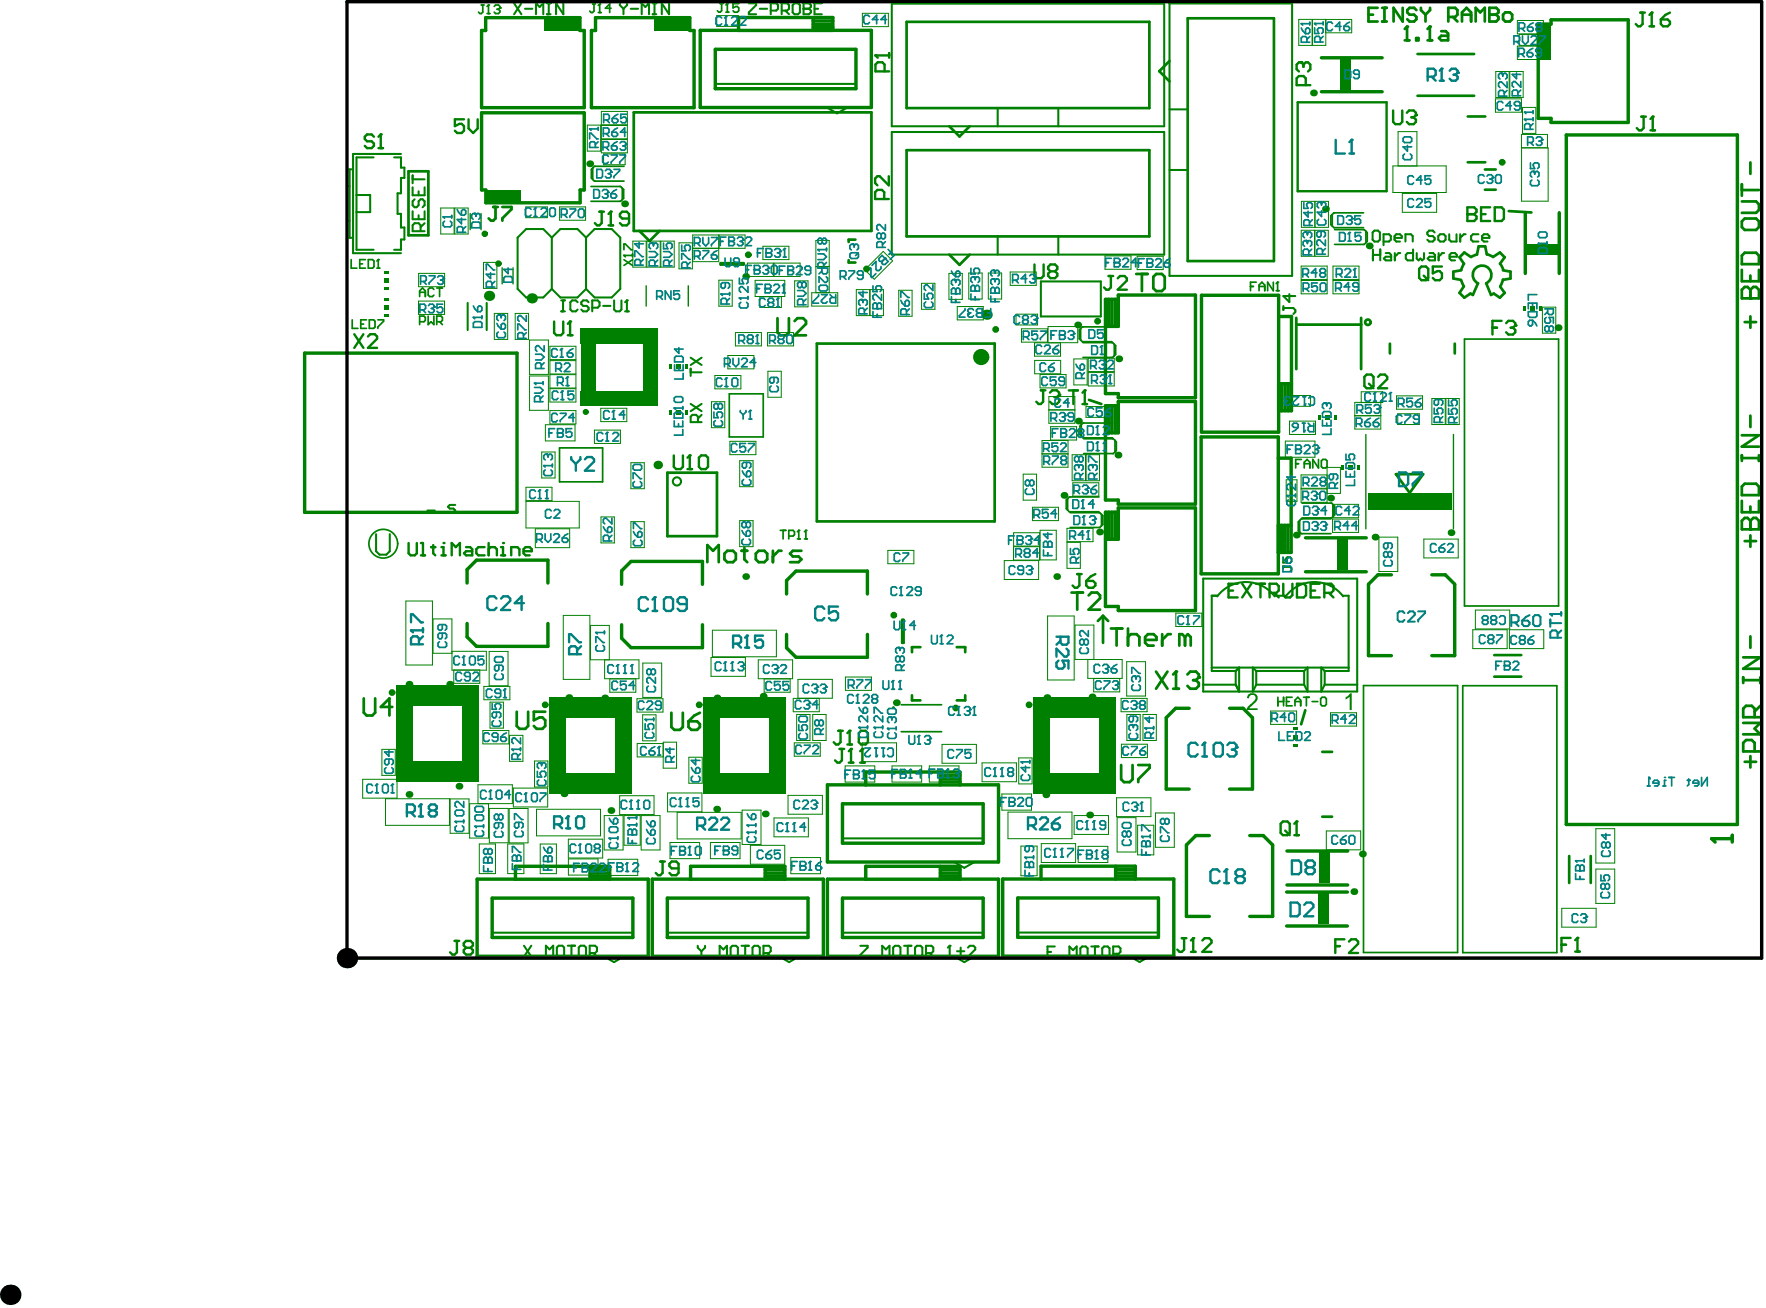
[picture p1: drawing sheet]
<svg xmlns="http://www.w3.org/2000/svg" width="436mm" height="323mm" viewBox="0 0 436 323" stroke-linecap="round" stroke-linejoin="round" font-family="sans-serif">
<g fill="#008000">
<path d="M120 46.9h8.7v3.1h-8.7z"/>
<path d="M379.8 5.9h3.2v8.7h-3.2z"/>
<path d="M134.5 4.4h8.7v3.1h-8.7z"/>
<path d="M161.6 4.4h8.7v3.1h-8.7z"/>
</g>
<g fill="none" stroke="#008000" stroke-width=".25">
<path d="M177 3.9h5.3v2.6h-5.3zM212.9 3.3h6.4v3.3h-6.4zM320.7 4.8h3.3v6.4h-3.3zM324 4.8h3.3v6.4h-3.3zM327.3 4.8h6.4v3.3h-6.4M369.3 17.6h3.3v6.5h-3.3zM372.8 17.6h3.3v6.5h-3.3zM374.6 11.4h6.5v3.3h-6.5zM374.6 5.1h6.5v3.3h-6.5zM375.1 8.5h5.3v2.7h-5.3zM145 30.9h3.3v6.4h-3.3zM148.5 27.5h6.4v3.3h-6.4z"/>
<path d="M148.5 31h6.4v3.3h-6.4zM148.5 34.4h6.4v3.3h-6.4zM149 38h5.3v2.7h-5.3zM345.2 32.5h4.6v8.5h-4.6zM369.2 24.4h6.5v3.3h-6.5zM375.7 36.5h6.5v13.1h-6.5v-16.4h6.4v3.3M375.9 26.5h3.3v6.4h-3.3zM108.8 51.3h3.3v6.5h-3.3zM112.3 51.3h3.3v6.5h-3.3zM129.8 51.1h5.3v2.6h-5.3zM138.2 51.1h6.4v3.3h-6.4zM156.2 59.5h3.3v6.4h-3.3z"/>
<path d="M159.7 59.5h3.3v6.4h-3.3zM163.2 59.5h3.3v6.4h-3.3zM167.7 59.9h3.3v6.4h-3.3zM171 58h6.5v6.6h-6.5zM177.5 58h6.5v3.3h-6.5zM201.4 59.3h3.3v6.5h-3.3zM321.3 56.8h3.3v6.4h-3.3zM321.3 49.7h3.3v6.4h-3.3zM324.7 56.8h3.3v6.4h-3.3zM324.7 49.7h3.3v6.4h-3.3zM343.9 40.9h13.2v6.6h-13.2zM346.2 47.7h8.5v4.7h-8.5z"/>
<path d="M103.3 74.3h6.5v3.3h-6.5zM103.4 67.5h6.4v3.3h-6.4zM119.4 64.8h3.3v6.4h-3.3zM122.1 77.3h3.2v6.5h-3.2zM127.2 77.3h3.3v6.5h-3.3zM171 61.3h6.5M177.5 69.1h3.3v6.5h-3.3zM184.5 64.9h6.5v3.3h-6.5zM186.4 69.2h7.4v4h-7.4zM187.6 73.2h5.3v2.7h-5.3zM188.4 60.8h6.4v3.3h-6.4zM191.1 64.9h6.4v3.3h-6.4z"/>
<path d="M196.2 69.3h3.3v6.4h-3.3zM200.4 72.2h6.4v3.3h-6.4zM201.4 72.2v-6.4h3.3v6.4M211.4 71.5h3.3v6.4h-3.3zM213.5 66.6l4.6-4.6 2.3 2.4-4.5 4.5zM214.8 71.5h3.3v6.4h-3.3zM221.9 71.6h3.3v6.5h-3.3zM227.5 69.9h3.3v6.4h-3.3zM234.3 67.5h3.3v6.4h-3.3zM236.3 75.6h6.5v3.3h-6.5zM239.2 67.4h3.3v6.4h-3.3zM244 67.4h3.3v6.4h-3.3z"/>
<path d="M249.4 67.1h6.4v3.3h-6.4zM250.9 77.5h5.3v2.7h-5.3zM272.8 63.2h6.4v3.3h-6.4zM280.8 63.2h6.4v3.3h-6.4zM321.3 65.7h6.4v3.3h-6.4zM321.3 69.2h6.4v3.3h-6.4zM329.1 65.7h6.4v3.3h-6.4zM329.1 69.2h6.4v3.3h-6.4zM380.8 75.8h3.3v6.4h-3.3zM130.7 83.9h4.7v8.5h-4.7zM130.7 92.8h4.7v8.5h-4.7zM135.8 85.4h6.4v3.3h-6.4z"/>
<path d="M135.8 95.9h6.4v3.3h-6.4zM135.8 89h6.4v3.3h-6.4zM135.8 92.5h6.4v3.3h-6.4zM175.7 99.1h3.3v6.5h-3.3zM176.5 92.7h6.4v3.3h-6.4zM179.7 87.7h6.4v3.3h-6.4zM181.6 82.1h6.4v3.3h-6.4zM189.5 82.1h6.4v3.3h-6.4zM189.6 91.6h3.3v6.4h-3.3zM252.2 81.1h6.4v3.3h-6.4zM255.4 84.6h6.4v3.3h-6.4zM255.5 88.9h6.4v3.3h-6.4z"/>
<path d="M256.8 92.4h6.4v3.3h-6.4zM258.8 80.6h7.3v4h-7.3zM259 97.9h6.4v6.6h-6.4zM265.1 88.6h3.3v6.4h-3.3zM268.7 88.4h6.4v3.3h-6.4zM268.7 92h6.4v3.2h-6.4zM318.3 97.6h5.3v2.7h-5.3zM340.9 99.3v6.6h-6.4v-6.6h6.9v-2.6h-5.3v2.6M344.8 97.7h6.4v3.3h-6.4zM353.5 98.4h3.3v6.4h-3.3zM357 98.4h3.3v6.4h-3.3zM133.8 111.5h3.2v6.5h-3.2z"/>
<path d="M134.7 104.8h7.3v4h-7.3zM135.8 101.3h6.4v3.3h-6.4zM146.8 106.1h6.4v3.3h-6.4zM148.3 100.8h6.5v3.2h-6.5zM155.8 114.2h3.3v6.4h-3.3zM180.2 108.9h6.4v3.3h-6.4zM182.6 113.7h3.3v6.4h-3.3zM252.6 117h3.3v6.4h-3.3zM257.3 108.7h6.4v6.6h-6.4zM257.3 112h6.4M259 101.2h6.4M259.4 105.3h6.4v3.3h-6.4z"/>
<path d="M264.7 112.2h3.3v6.4h-3.3zM264.9 119.1h6.4v3.3h-6.4zM268.1 100.3h5.4v2.7h-5.4zM268.2 112.2h3.3v6.4h-3.3zM317.3 108.9h7.4v3.9h-7.4zM317.6 118.4h2.6v5.3h-2.6zM318.4 103.9h6.4v3.3h-6.4zM327.7 117.2h-6.5v3.3h6.5M334.5 102.6h6.4M345.1 102.1h5.3v2.7h-5.3zM129.9 123.7h13.1v6.6h-13.1zM129.9 120.2h6.4v3.3h-6.4z"/>
<path d="M132.2 130.5h8.5v4.7h-8.5zM148.4 127.6h3.3v6.4h-3.3zM155.8 128.7h3.3v6.5h-3.3zM182.6 128.5h3.3v6.4h-3.3zM219.2 135.8h6.4v3.3h-6.4zM248 138.3h8.4v4.7h-8.4zM250.2 134.9h6.5v3.3h-6.5zM250.3 131.5h6.4v3.3h-6.4zM254.9 125.2h6.4v3.3h-6.4zM256.8 130.9h4v7.3h-4zM263.4 133.8h3.3v6.5h-3.3zM263.4 130.4h6.5v3.3h-6.5z"/>
<path d="M327.7 120.7h-6.5v3.3h6.5v-8.7h3.3v6.5h-3.3M329 124.5h6.4v3.3h-6.4zM329 128.1h6.4v3.3h-6.4zM340.5 132.6h4.6v8.4h-4.6zM351.6 133h8.4v4.7h-8.4zM100.2 148.3h6.6v15.8h-6.6zM139.1 151.9h6.5v15.8h-6.5zM175.9 155.5h15.8v6.6h-15.8zM258.7 152h6.5v15.8h-6.5zM265.4 154.3h4.7v8.4h-4.7zM290.3 151.3h6.4v3.3h-6.4zM363.6 155.4h8.5v4.7h-8.5z"/>
<path d="M364.3 150.6h8.5v4.6h-8.5zM372.7 155.4h8.5v4.7h-8.5zM111.6 160.7h8.5v4.7h-8.5v-12.7h-4.7v8.5h4.7M112 165.3v3.3h6.5v-3.3M119.5 169.4h6.4v3.3h-6.4zM120.8 160.8h4.6v8.4h-4.6zM121 173.3h3.3v6.4h-3.3zM150.4 162.8v-8.5h-4.6v8.5h12v4.7h-8.5v-4.7M150.6 167.5v3.3h6.4v-3.3M157.3 172.4h6.4v3.3h-6.4zM158.7 176.4h3.3v6.4h-3.3zM158.7 163.6h4.7v8.5h-4.7z"/>
<path d="M175.6 162.3h8.4v4.6h-8.4zM187.2 162.8h8.5v4.7h-8.5zM188.7 167.5v3.3h6.4v-3.3M196.7 176.3h3.3v6.4h-3.3zM197 172.3v-4.6h8.5v4.6h-9.6v3.3h6.4v-3.3M200.7 176.3h3.3v6.4h-3.3zM208.7 167.1h6.5v3.3h-6.5zM268.6 162.8h8.5v4.6h-8.5zM270 167.4h6.5v3.3h-6.5zM276.8 172.3h6.4v3.3h-6.4zM278.2 163.3h4.6v8.5h-4.6zM278.2 176.3h3.3v6.4h-3.3z"/>
<path d="M282.2 176.3h3.3v6.4h-3.3zM313.7 175.5h6.4v3.3h-6.4zM328.5 175.9h6.4v3.3h-6.4zM89.5 192.3h8.5v4.7h-8.5zM94.3 184.9h3.3v6.4h-3.3zM95.2 197.1h15.8v6.6h-15.8zM111.1 197.2h4.7v8.4h-4.7zM118 198.3v-4.6h8.5v4.6h-10.5v8.5h4.6v-8.5M119.2 180.3h6.4v3.3h-6.4zM120.8 199.5h4.7v8.5h-4.7zM125.7 199.5h4.7v8.5h-4.7zM125.8 181.5h3.3v6.4h-3.3z"/>
<path d="M126.7 194.5h8.5v4.6h-8.5zM132 187.8h3.3v6.4h-3.3zM132.5 199.7h15.8v6.6h-15.8zM153 196.4h8.5v4.6h-8.5zM163.7 183.5h-6.4v3.3h6.4M163.7 183.2h3.3v6.4h-3.3zM164.8 195.7h8.5v4.6h-8.5zM170.1 186.9h3.3v6.4h-3.3zM183.2 199.9h4.7v8.5h-4.7zM194.6 196.3h8.5v4.6h-8.5zM196.1 183.3h6.4v3.3h-6.4zM208.7 189h7.3v4h-7.3z"/>
<path d="M212.9 183.3h8.4v4.7h-8.4zM220.2 189h7.4v4h-7.4zM229.5 189h7.3v4h-7.3zM232.6 183.7h8.5v4.7h-8.5zM242.5 188.3h8.5v4.6h-8.5zM247.4 195.9h7.3v4h-7.3zM251.5 187h3.3v6.5h-3.3zM275.7 196.9h8.5v4.6h-8.5zM276.9 183.7h6.4v3.3h-6.4zM118.3 208.3h4v7.3h-4zM125.4 208.3h3.9v7.3h-3.9zM133.4 208.3h4v7.3h-4z"/>
<path d="M140.3 207.1h8.5v4.6h-8.5zM140.3 212h7.4v4h-7.4zM149.2 201.3h4.6v8.5h-4.6zM150.1 212.1h7.4v3.9h-7.4zM154.1 201.3h4v7.3h-4zM158.3 201.3h4.7v8.5h-4.7zM165.4 207.9h7.4v4h-7.4zM167.2 200.5h15.8v6.5h-15.8zM175.4 207.9h7.3v4h-7.3zM185.3 208.6h8.5v4.7h-8.5zM191.1 201.9h8.5v4.6h-8.5zM195.3 211.6h7.3v4h-7.3z"/>
<path d="M248.9 200.4h15.8v6.6h-15.8zM252.1 208.8h4v7.3h-4zM257.1 208.2h8.5v4.6h-8.5zM265.2 201.3h8.5v4.6h-8.5zM266.2 208.9h7.3v4h-7.3zM275.8 201.8h4.7v8.5h-4.7zM280.9 203.7h4v7.3h-4zM285.3 200.6h4.6v8.5h-4.6zM327.5 205.1h8.5v4.6h-8.5zM394 204.5h4.7v8.5h-4.7zM394 214.5h4.7v8.5h-4.7zM385.6 224.2h8.5v4.6h-8.5z"/>
</g>
<g fill="none" stroke="#008000" stroke-width=".51">
<path d="M220.2 .9h67.2v30.3h-67.2zM288.8 .9h30.2v67.2h-30.2zM92.2 38.8h-4.2v22.8h4.2M97.3 38.8h1.7v2.6h.8v2.5h-.8v3.8h-.8v5.1h.8v3.3h.8v3h-.8v2.5h-1.7M99 38h-11.8v24.5h11.8M177 20.7h34M204.2 26.5l2.5 1.5 2.5-1.5M220.2 32.6h67.2v30.2h-67.2zM246.3 26.7v4.5M261.3 26.7v4.5M288.8 27h4.4M87.2 41.8h-.9v16.9h.9"/>
<path d="M88 48.1h3.4v4.2h-3.4M136.2 58.6l-2.1-2.1h-4.2l-2.1 2.1v12.7l2.1 2.1h4.2l2.1-2.1M136.2 58.6l2.2-2.1h4.2l2.1 2.1M136.2 58.6v12.7M144.7 58.6l2.1-2.1h4.2l2.1 2.1v12.7l-2.1 2.1h-4.2l-2.1-2.1M144.7 58.6v12.7M246.3 58.3v4.5M261.3 58.3v4.5M288.8 41.9h4.4M115.5 74.8v6.7M120.2 74.8v6.7M136.2 71.3l2.2 2.1h4.2l2.1-2.1"/>
<path d="M257 69.5h14.8v8.6h-14.8zM297.1 142.8h38v27.9h-38zM300.6 147h-1.4v18.6h5.9M314.8 147h2.6M331.5 147h1.5v18.6h-5.9M297.1 169h8M299.2 164.7h33.8M305.1 165.6l.8-.9v6l-.8-1.7M305.1 165.6v3.4M310.2 165.6l-.9-.9v6l.9-1.7M310.2 165.6v3.4M310.2 165.6h11.8"/>
<path d="M310.2 169h11.8M322 165.6l.8-.9v6l-.8-1.7M322 165.6v3.4M327.1 165.6l-.9-.9v6l.9-1.7M327.1 165.6v3.4M327.1 169h8M208.4 206.9h34M235.6 212.7l2.5 1.5 2.5-1.5M121.9 230.2h34M149.1 236l2.5 1.4 2.5-1.4M165.2 230.2h33.9M192.3 236l2.5 1.4 2.6-1.4"/>
<path d="M208.4 230.2h34M235.6 236l2.5 1.4 2.5-1.4M251.7 230.1h34M278.8 236l2.6 1.4 2.5-1.4"/>
</g>
<g fill="none" stroke="#008000" stroke-width=".66">
<path d="M223.8 5.4h60v21.3h-60zM293.2 4.5h21.3v59.9h-21.3zM350 13.3h14M223.8 37.1h60v21.2h-60zM350 23.6h14M362.4 28.7h4.3M211.2 59.1h-1.7v.6M362.4 40h4.3M366.6 46.8h2.7M366.6 41.8h2.7M177.9 65h5.7v.3h-5.7zM209.5 64.2v.6h1.7"/>
<path d="M201.7 84.8h43.9v43.9h-43.9zM222.8 153h.3v5.6h-.3zM227.3 159.7h-2.1v1.3M236.2 159.7h2.1v1.3M100.4 170.4h-1.4v1.4M115.5 170.4h1.4v1.4M138.2 173.4h-1.4v1.5M153.3 173.4h1.4v1.5M176.2 173.4h-1.4v1.5M191.3 173.4h1.5v1.5M225.2 171.6v1.2h2.1M238.3 171.6v1.2h-2.1"/>
<path d="M257.7 173.4h-1.5v1.5M272.8 173.4h1.4v1.5M368.9 167h6.7M368.9 161.7h6.7M99 190.3v1.4h1.4M116.9 190.3v1.4h-1.4M136.8 193.3v1.4h1.4M154.7 193.3v1.4h-1.4M174.8 193.3v1.4h1.4M192.8 193.3v1.4h-1.5M256.2 193.3v1.4h1.5M274.2 193.3v1.4h-1.4"/>
<path d="M387.4 211.2v6.7M392.8 211.2v6.7"/>
</g>
<g fill="none" stroke="#008000" stroke-width=".84">
<path d="M119.9 4.4h23.3v3.1h1v19.1h-25.3v-19.1h1zM147 4.4h23.3v3.1h1.1v19.1h-25.4v-19.1h1zM172.9 7.5h9.5v-3.2h23.2v3.2h9.5v19h-42.2zM176.6 12.2h34.7v9.7h-34.7zM182.3 7.5h23.3M200.8 4.3v3.2M200.8 5.2h4.8M200.8 6h4.7M200.8 6.8h4.8M326.3 14.3h15M379.8 5.9h3.2v-1h19v25.3h-19v-1h-3.2zM118.9 27.8h25.3v19.1h-1v3.1h-23.2v-3.1h-1.1z"/>
<path d="M326.3 22.6h15M386.7 33.3h42.3v170.2h-42.3zM376.6 52.5v15M385 52.5v15M273.8 73.9v6.6M274.5 73.9v6.6M275.4 73.9v6.6M276.1 73.9h-3.2v23.2h3.2v1h19.1v-25.3h-19.1v7.7h-3.2M296.7 72.9h19v33.7h-19zM315.7 78.1h3.2v23.3h-3.2M75.2 87.1h52.5v39.3h-52.5zM315.7 94.7h3.2"/>
<path d="M316.5 94.7v6.7M317.3 94.7v6.6M318.1 94.7v6.7M273.8 100.1v6.7M274.5 100.2v6.6M275.4 100.1v6.7M276.1 100.1h-3.2v23.3h3.2v1h19.1v-25.3h-19.1v7.7h-3.2M296.6 107.8h19v33.8h-19zM315.6 113.1h3.2v23.2h-3.2M273.8 126.4v6.7M274.5 126.4v6.7M275.4 126.4v6.7"/>
<path d="M276.1 126.4h-3.2v23.3h3.2v1h19.1v-25.4h-19.1v7.8h-3.2M315.6 129.7h3.2M316.4 129.7v6.6M317.2 129.7v6.6M318 129.7v6.6M322.3 132.7h15M115.3 143.9v-3.3l2.4-2.4h17.6v5.7M115.3 153.9v3.3l2.4 2.3h17.6v-5.6M153.5 144.2v-3.3l2.3-2.4h17.6v5.7M153.5 154.2v3.3l2.3 2.3h17.6v-5.6M194.2 156.6v3.3l2.3 2.3h17.7v-5.6M194.2 146.6v-3.3l2.3-2.4h17.7v5.7"/>
<path d="M322.3 141.1h15M343.5 141.9h-3.3l-2.3 2.3v17.6h5.6M353.5 141.9h3.3l2.4 2.3v17.6h-5.7M293.6 174.8h-3.3l-2.3 2.3v17.6h5.6M303.6 174.8h3.3l2.3 2.3v17.6h-5.6M204.3 193.7h42.2v19h-42.2zM208 198.4h34.7v9.7h-34.7zM213.8 193.7v-3.2h23.2v3.2M232.2 190.5v3.2M232.2 193h4.8M232.2 192.2h4.7M232.2 191.4h4.8"/>
<path d="M117.8 217h42.2v19h-42.2zM127.3 217v-3.2h23.2v3.2M145.7 216.2h4.8M145.7 215.5h4.8M145.7 213.8v3.2M145.7 214.6h4.8M161 217h42.3v19h-42.3zM170.5 217v-3.2h23.3v3.2M188.9 216.2h4.9M188.9 215.5h4.8M188.9 214.6h4.9M188.9 213.8v3.2"/>
<path d="M204.3 217h42.2v19h-42.2zM213.8 217v-3.2h23.2v3.2M232.2 216.2h4.8M232.2 215.5h4.7M232.2 214.6h4.8M232.2 213.8v3.2M247.6 216.9h9.4v-3.1h23.3v3.1h9.5v19.1h-42.2zM257 216.9h23.2M275.5 216.2h4.8M275.5 214.6h4.8M275.5 213.8v3.1M275.5 215.4h4.7"/>
<path d="M298.6 206.2h-3.3l-2.4 2.3v17.7h5.7M308.6 206.2h3.3l2.3 2.3v17.7h-5.6M317.8 210h15M317.8 218.4h15M121.5 221.6h34.8v9.8h-34.8zM164.8 221.6h34.7v9.8h-34.7zM208 221.6h34.7v9.8h-34.7zM251.3 221.6h34.7v9.7h-34.7zM317.7 228.5h15M317.7 220.1h15"/>
</g>
<g fill="none" stroke="#008000" stroke-width=".42">
<path d="M145.9 46h7.3l.4 .4M146.3 41.5v2.8M153.6 46.4l.4 .4v2.1l-.8 .8h-7.3M153.6 46.4v2.9M154.1 41h-7.3l-.8 .8v2.1l.8 .8h7.3M328.9 52.9v2.9M329.5 56.7h7.3l.8 .7v2.2l-.8 .7h-7.3M336.7 52.5h-7.4l-.7 .8v2.1l.7 .8h7.4M337.2 57.1v2.8M144.5 98.1v1h1M145.5 82.2h-1v1M160.4 82.2h1v1"/>
<path d="M161.4 98.1v1h-1M180.1 97.2h8.3v10.6h-8.3zM266.8 81.1v2.8M267.4 84.6h7.3l.8 .7v2.2l-.8 .7h-7.3M274.5 80.7h-7.3l-.7 .7v2.2l.7 .7h7.3M275.1 85v2.8M361.6 83.7h23.2v65.8h-23.2zM138.1 110.5h10.7v8.4h-10.7zM267 104.8v2.8M267.6 108.3h7.3l.7 .7v2.2l-.7 .7h-7.3M274.7 104.4h-7.3l-.8 .7v2.2l.8 .8h7.3M275.3 108.7v2.8"/>
<path d="M263.6 123.1v2.8M264.2 126.5h7.3l.8 .8v2.1l-.8 .8h-7.3M271.3 122.6h-7.3l-.7 .8v2.1l.7 .8h7.3M272 126.9v2.9M320.9 128.5v2.8M321.5 124.2h7.3l.7 .7v2.2l-.7 .7h-7.3M328.6 128h-7.3l-.7 .8v2.2l.7 .7h7.3M329.2 124.6v2.8M222.5 173.9h10M336.7 169.2h23.2v65.9h-23.2zM361.2 169.2h23.2v65.9h-23.2zM222.5 180.6h10"/>
</g>
<path d="M116.1 52.7v4M118.8 52.7v4M124 66.1v4M126.7 66.1v4M159.5 70.5v5M169.9 70.5v5M337.2 107.2v23.3M358.9 107.2v23.3" fill="none" stroke="#008000" stroke-width=".34"/>
<g fill="none" stroke="#008000" stroke-width=".67">
<path d="M288.8 15l-2.6 2.6 2.6 2.5M156.5 27.7h58.7v29.3h-58.7zM234.4 31.2l2.5 2.5 2.5-2.5M100.9 42.3h4.9v15.8h-4.9zM157.9 57l2.5 2.5 2.5-2.5M372.5 52.1l5.6 .3M234.4 62.8l2.5 2.6 2.5-2.6M320.1 78.4v12.7M336.1 78.4v12.7M360.8 66.7l-2 .3v1.7l1.9 .4M363.1 63.4l-1.6-1.1-1.1 1.2 1.1 1.6M364.7 62.8l.4-2h1.6l.4 2"/>
<path d="M364.9 69.9l-1.2 2.9-.6-.4-1.6 1.1-1.1-1.2 1-1.5M367 69.9l1.1 2.9 .7-.4 1.5 1.1 1.2-1.2-1.1-1.5M368.6 63.4l1.7-1.1 1.2 1.2-1.2 1.6M371.1 66.7l1.8 .3v1.7l-1.8 .4M268.9 98.7l3 1M320.1 80.1h16M343.2 84.8v2.4M359.2 84.8v2.4M164.8 116.7h12.2v15.6h-12.2zM344.7 117h6.7l-3.3 4.6zM272.3 152l-1.2 1.2M272.3 152v6.6"/>
<path d="M272.3 152l1.3 1.2M322.3 175.3l-1 3.4M326.5 185.5h2.4M326.5 201.6h2.4"/>
</g>
<path d="M320.4 25.2h22v22h-22z" fill="none" stroke="#008000" stroke-width=".59"/>
<g fill="#008000">
<path d="M94.9 77.7h1v.5h-1z" fill-rule="evenodd"/>
<path d="M94.9 73.6h1v.5h-1z" fill-rule="evenodd"/>
<path d="M94.9 70.9h1v.5h-1z" fill-rule="evenodd"/>
<path d="M94.9 66.9h1v.5h-1z" fill-rule="evenodd"/>
<path d="M165.2 101.2h.5v1h-.5z" fill-rule="evenodd"/>
<path d="M169.2 101.2h.5v1h-.5z" fill-rule="evenodd"/>
<path d="M166.9 101.2h1.1v1h-1.1z" fill-rule="evenodd"/>
<path d="M169.3 89.9h.5v1h-.5z" fill-rule="evenodd"/>
<path d="M165.2 89.9h.6v1h-.6z" fill-rule="evenodd"/>
<path d="M167 89.9h1v1h-1z" fill-rule="evenodd"/>
<path d="M331.2 114.8h.5v1h-.5z" fill-rule="evenodd"/>
<path d="M335.3 114.8h.5v1h-.5z" fill-rule="evenodd"/>
<path d="M94.9 75.4h1v1h-1z" fill-rule="evenodd"/>
<path d="M94.9 68.6h1v1.1h-1z" fill-rule="evenodd"/>
<path d="M325.4 102.5h.5v1h-.5z" fill-rule="evenodd"/>
<path d="M330.2 133.2h2.5v7.4h-2.5z" fill-rule="evenodd"/>
<path d="M329.5 102.5h.5v1h-.5z" fill-rule="evenodd"/>
<path d="M327.2 102.5h1v1h-1z" fill-rule="evenodd"/>
<path d="M376 75.6h.5v1h-.5z" fill-rule="evenodd"/>
<path d="M380.1 75.6h.5v1h-.5z" fill-rule="evenodd"/>
<path d="M377.8 75.6h1v1h-1z" fill-rule="evenodd"/>
<path d="M97.7 169.2h4.2v23.7h-4.2z" fill-rule="evenodd"/>
<path d="M330.9 14.8h2.5v7.4h-2.5z" fill-rule="evenodd"/>
<path d="M151.8 172.2h4.2v23.8h-4.2z" fill-rule="evenodd"/>
<path d="M158.8 81.1h3.6v19.1h-3.6z" fill-rule="evenodd"/>
<path d="M173.6 172.2h4.1v23.8h-4.1z" fill-rule="evenodd"/>
<path d="M255 172.2h4.2v23.8h-4.2z" fill-rule="evenodd"/>
<path d="M173.6 172.2h20.4v5h-20.4z" fill-rule="evenodd"/>
<path d="M255 172.2h20.5v5h-20.5z" fill-rule="evenodd"/>
<path d="M319.4 179.6h1v.5h-1z" fill-rule="evenodd"/>
<path d="M319.4 183.7h1v.5h-1z" fill-rule="evenodd"/>
<path d="M319.4 181.4h1v1h-1z" fill-rule="evenodd"/>
<path d="M333 114.8h1v1h-1z" fill-rule="evenodd"/>
<path d="M143.4 81.1h19v3.8h-19z" fill-rule="evenodd"/>
<path d="M173.6 191h20.4v5h-20.4z" fill-rule="evenodd"/>
<path d="M255 191h20.5v5h-20.5z" fill-rule="evenodd"/>
<path d="M325.6 220.6h2.5v7.4h-2.5z" fill-rule="evenodd"/>
<path d="M325.7 210.5h2.5v7.4h-2.5z" fill-rule="evenodd"/>
<path d="M143.4 96.5h19v3.7h-19z" fill-rule="evenodd"/>
<path d="M135.5 172.2h4.2v23.8h-4.2z" fill-rule="evenodd"/>
<path d="M143.4 81.1h3.7v19.1h-3.7z" fill-rule="evenodd"/>
<path d="M189.8 172.2h4.2v23.8h-4.2z" fill-rule="evenodd"/>
<path d="M271.3 172.2h4.2v23.8h-4.2z" fill-rule="evenodd"/>
<path d="M135.5 172.2h20.5v5h-20.5z" fill-rule="evenodd"/>
<path d="M97.7 187.9h20.5v5h-20.5z" fill-rule="evenodd"/>
<path d="M97.7 169.1h20.5v5.1h-20.5z" fill-rule="evenodd"/>
<path d="M135.5 191h20.5v5h-20.5z" fill-rule="evenodd"/>
<path d="M377.1 60.4h7.4v2.5h-7.4z" fill-rule="evenodd"/>
<path d="M114 169.1h4.2v23.8h-4.2z" fill-rule="evenodd"/>
<path d="M337.7 121.7h20.7v4.2h-20.7z" fill-rule="evenodd"/>
</g>
<path d="M105.5 126h1.8" fill="none" stroke="#008000" stroke-width=".51"/>
<path d="M308.2 171.3h.1a1.33 1.33 0 0 1 2 .3 1.33 1.33 0 0 1-.6 1.9l-1.2 1.3h2v.4l-2.7-.1a3.4 3.4 0 0 1 1.5-1.8 .92 .92 0 0 0 .7-.9 .92 .92 0 0 0-.7-.9l-.6 .1-.2 .2-.1 .5h-.5z" fill="#008000"/>
<path d="M92.9 131.8v4.2l.8 .9h1.7l.8-.9v-4.2" fill="none" stroke="#008000" stroke-width=".51"/>
<path d="M118.8 1.2h.7M119.2 1.2v1.8l-.4 .3h-.3l-.4-.3M120.3 3.3h.7M120.6 1.2v2.1" fill="none" stroke="#008000" stroke-width=".42"/>
<circle cx="120.6" cy="1.2" r=".21" fill="#008000"/>
<path d="M120.6 1.2l-.3 .4M122 1.6l.4-.4h.7l.3 .4v.3" fill="none" stroke="#008000" stroke-width=".42"/>
<circle cx="123.4" cy="1.9" r=".21" fill="#008000"/>
<path d="M122.7 2.3h.4M123.1 2.3l.3 .3v.4l-.3 .3h-.7l-.4-.3M123.4 1.9l-.3 .4M154.1 64.1l2.1 1.4M154.1 63h2.1M156.2 64.1l-2.1 1.4M156.2 62.7v.7" fill="none" stroke="#008000" stroke-width=".42"/>
<circle cx="154.1" cy="63" r=".21" fill="#008000"/>
<path d="M154.1 63l.3 .4M154.1 61.6v-1.4h.3l1.4 1.4h.4M316.8 137.5v1.4h1l-.3-.7v-.4l.3-.3h.7l.4 .3v.7l-.4 .4M316.8 139.6v.7M316.8 139.9h1.7l.4 .4v.3l-.4 .4" fill="none" stroke="#008000" stroke-width=".42"/>
<path d="M432.2 102.6v2.8M430.1 130.6h4.2v-2.1l-.7-.7h-.7l-.7 .7v2.1M430.8 133.5h2.8M432.2 132.1v2.8" fill="none" stroke="#008000" stroke-width=".67"/>
<circle cx="432.2" cy="130.6" r=".34" fill="#008000"/>
<path d="M430.1 73.6h4.2v-2.1l-.7-.7h-.7l-.7 .7v2.1M430.1 112.3v1.4M430.1 113h4.2M430.1 107.4h4.2l-4.2 2.8h4.2M434.3 112.3v1.4M430.1 130.6v-2.1l.7-.7h.7l.7 .7v2.1M430.1 120.1l.7-.7h2.8l.7 .7v2.1h-4.2zM430.1 123.6v2.8h4.2v-2.8M432.2 125v1.4M432.2 157v2.9M430.8 188h2.8M432.2 186.6v2.8" fill="none" stroke="#008000" stroke-width=".67"/>
<circle cx="432.2" cy="73.6" r=".34" fill="#008000"/>
<g fill="none" stroke="#008000" stroke-width=".67">
<path d="M121.8 51.1h1.1M122.3 51.1v2.8l-.5 .6h-.6l-.5-.6M124 51.1h2.3v.5l-2.3 2.3v.6M430.1 45.5v2.8M430.1 54.6l.7-.7h2.8l.7 .7v1.4l-.7 .7h-2.8l-.7-.7zM430.1 49.7h3.5l.7 .7v1.4l-.7 .7h-3.5M430.1 46.9h4.2M432.2 40.1v2.8M430.1 73.6v-2.1l.7-.7h.7l.7 .7v2.1M430.1 63.1l.7-.7h2.8l.7 .7v2.1h-4.2zM430.1 66.6v2.8h4.2v-2.8M430.8 79.5h2.8"/>
<path d="M432.2 68v1.4M432.2 78.1v2.8M89.8 172.4v3.5l.7 .7h1.4l.7-.7v-3.5M96.9 174.5h-2.9l2.2-2.1v4.2"/>
</g>
<path d="M112.4 124.6h-1.3l-.5 .5 .5 .4h.9l.4 .5-.4 .4h-1.4M172.3 233.4v.5l.9 .9M173.2 234.8v1.3M174.1 233.4v.5l-.9 .9M177.7 236.1v-2.7l.9 .9 .9-.9v2.7M180.4 233.9l.4-.5h.9l.5 .5v1.8l-.5 .4h-.9l-.4-.4zM183.1 233.4h1.8M184 233.4v2.7M185.8 233.9l.4-.5h.9l.5 .5v1.8l-.5 .4h-.9l-.4-.4zM188.5 235.2h1.3l.5-.4v-.9l-.5-.5h-1.3v2.7M189.4 235.2l.9 .9" fill="none" stroke="#008000" stroke-width=".51"/>
<path d="M103.6 73.2v-1.4l.7-.7 .7 .7v1.4M103.6 79.4h1.1l.3-.3v-.7l-.3-.4h-1.1v2.1M103.6 72.1h1.4M105.7 78v2.1l.7-.7 .7 .7v-2.1M107.1 71.4l-.3-.3h-.7l-.4 .3v1.4l.4 .4h.7l.3-.4M107.8 79.4h1.1l.3-.3v-.7l-.3-.4h-1.1v2.1M107.8 71.1h1.4M108.5 79.4l.7 .7M108.5 71.1v2.1" fill="none" stroke="#008000" stroke-width=".42"/>
<path d="M207 180.4h1.1M207.5 180.4v2.8l-.5 .5h-.6l-.6-.5M209.2 183.7h1.2M209.8 180.4v3.3M163 212.6h1.2M163.6 212.6v2.8l-.6 .6h-.5l-.6-.6M167.5 214.3h-1.6l-.6-.6v-.5l.6-.6h1.1l.5 .6v2.2l-.5 .6h-1.1l-.6-.6" fill="none" stroke="#008000" stroke-width=".59"/>
<circle cx="209.8" cy="180.4" r=".3" fill="#008000"/>
<path d="M255.4 65.3v2.8l.6 .5h1.1l.6-.5v-2.8M259.4 67l-.6 .5v.6l.6 .5h1.1l.6-.5v-.6l-.6-.5M259.4 67l-.6-.6v-.6l.6-.5h1.1l.6 .5v.6l-.6 .6M259.4 67h1.1M209.8 180.4l-.6 .5M212 180.9l.6-.5h1.1l.6 .5v2.3l-.6 .5h-1.1l-.6-.5z" fill="none" stroke="#008000" stroke-width=".59"/>
<path d="M285.4 165.7l2.9 4.3M288.3 165.7l-2.9 4.3M289.7 170h1.4M290.4 165.7v4.3" fill="none" stroke="#008000" stroke-width=".67"/>
<circle cx="290.4" cy="165.7" r=".34" fill="#008000"/>
<path d="M290.4 165.7l-.7 .7M293.2 166.4l.7-.7h1.4l.7 .7v.7" fill="none" stroke="#008000" stroke-width=".67"/>
<circle cx="296" cy="167.1" r=".34" fill="#008000"/>
<path d="M294.6 167.9h.7M295.3 167.9l.7 .7v.7l-.7 .7h-1.4l-.7-.7M296 167.1l-.7 .8" fill="none" stroke="#008000" stroke-width=".67"/>
<g fill="none" stroke="#008000" stroke-width=".42">
<path d="M319.9 114.4h.7M321.3 113.4h-1.4v2.1M322 114.4h1.4M322 115.5v-1.4l.7-.7 .7 .7v1.4M325.5 113.4v2.1l-1.4-2.1v2.1M326.2 113.7l.4-.3h.7l.4 .3v1.4l-.4 .4h-.7l-.4-.4zM315.5 172.1v2.1M315.5 173.1h1.4M316.9 172.1v2.1M317.6 173.1h.7M319 172.1h-1.4v2.1h1.4M319.7 173.1h1.4"/>
<path d="M319.7 174.2v-1.4l.7-.7 .7 .7v1.4M321.9 172.1h1.4M322.6 172.1v2.1M324 173.1h1.4M326.1 172.4l.3-.3h.7l.4 .3v1.4l-.4 .4h-.7l-.3-.4z"/>
</g>
<path d="M332.2 172.1l.6-.3 .6-.7h.3v4.1h-.5v-3.2l-.9 .6z" fill="#008000"/>
<path d="M362.3 51.2v3.3h1.7l.6-.5v-.6l-.6-.5h-1.7M337.4 92.4h1.2l.5 .6v2.3l-.5 .5h-1.2l-.5-.5v-2.3zM338 94.7l1.1 1.1M340.3 93l.5-.6h1.1l.6 .6v.6l-2.2 2.2h2.2" fill="none" stroke="#008000" stroke-width=".59"/>
<circle cx="362.3" cy="52.9" r=".3" fill="#008000"/>
<path d="M362.3 51.2h1.7l.6 .5v.6l-.6 .6h-1.7M365.7 52.9h1.1M367.9 51.2h-2.2v3.3h2.2M369.1 51.2h1.7l.5 .5v2.3l-.5 .5h-1.7z" fill="none" stroke="#008000" stroke-width=".59"/>
<path d="M422.6 207h5.1M427.7 206.1v1.7" fill="none" stroke="#008000" stroke-width=".84"/>
<circle cx="422.6" cy="207" r=".42" fill="#008000"/>
<path d="M422.6 207l.9 .8" fill="none" stroke="#008000" stroke-width=".84"/>
<path d="M92.3 33.7l-.5-.5h-1.2l-.5 .5v.6l.5 .6h1.2l.5 .5v.6l-.5 .6h-1.2l-.5-.6M93.4 36.6h1.2M94 33.2v3.4" fill="none" stroke="#008000" stroke-width=".59"/>
<circle cx="94" cy="33.2" r=".3" fill="#008000"/>
<path d="M94 33.2l-.6 .5M148 52.2h1.1M148.6 52.2v2.9l-.6 .5h-.6l-.5-.5M150.2 55.6h1.2M150.8 52.2v3.4" fill="none" stroke="#008000" stroke-width=".59"/>
<path d="M127.6 175.6v3.6l.7 .7h1.4l.7-.7v-3.6M134.6 175.6h-2.8v2.2l1.4-.7h.7l.7 .7v1.4l-.7 .7h-1.4l-.7-.7" fill="none" stroke="#008000" stroke-width=".67"/>
<path d="M126.9 .8l1.8 2.7M128.7 .8l-1.8 2.7M129.6 2.2h1.8M132.3 3.5v-2.7l.9 .9 .9-.9v2.7M135 .8h.9M135 3.5h.9M135.5 .8v2.7M139.1 .8v2.7l-1.8-2.7v2.7" fill="none" stroke="#008000" stroke-width=".51"/>
<circle cx="150.8" cy="52.2" r=".3" fill="#008000"/>
<path d="M150.8 52.2l-.6 .6M155.3 53.9h-1.7l-.5-.5v-.6l.5-.6h1.2l.5 .6v2.3l-.5 .5h-1.2l-.5-.5" fill="none" stroke="#008000" stroke-width=".59"/>
<path d="M153 .8v.5l.9 .9M153.9 2.2v1.3M154.8 .8v.5l-.9 .9M155.7 2.2h1.8M158.4 3.5v-2.7l.9 .9 .9-.9v2.7M161.1 .8h.9M161.1 3.5h.9M161.6 .8v2.7M165.2 .8v2.7l-1.8-2.7v2.7" fill="none" stroke="#008000" stroke-width=".51"/>
<path d="M146.3 1h.7M146.7 1v1.7l-.4 .4h-.3l-.4-.4M147.7 3.1h.7M148.1 1v2.1" fill="none" stroke="#008000" stroke-width=".42"/>
<circle cx="148.1" cy="1" r=".21" fill="#008000"/>
<path d="M148.1 1l-.4 .3M150.9 2h-1.4l1-1v2.1M177.8 .9h.7M178.2 .9v1.8l-.4 .3h-.3l-.4-.3M179.2 3h.7M179.6 .9v2.1" fill="none" stroke="#008000" stroke-width=".42"/>
<path d="M170.5 91v1.8M170.5 91.9h2.7M170.5 88.3l2.7 1.8M173.2 88.3l-2.7 1.8" fill="none" stroke="#008000" stroke-width=".51"/>
<circle cx="179.6" cy=".9" r=".21" fill="#008000"/>
<path d="M179.6 .9l-.4 .3M182.4 .9h-1.4v1.1l1-.4 .4 .4v.7l-.4 .3h-.7l-.3-.3" fill="none" stroke="#008000" stroke-width=".42"/>
<path d="M207.3 184.8h1.1M207.9 184.8v2.8l-.6 .6h-.6l-.5-.6M209.6 188.2h1.1M210.1 184.8v3.4" fill="none" stroke="#008000" stroke-width=".59"/>
<circle cx="210.1" cy="184.8" r=".3" fill="#008000"/>
<path d="M210.1 184.8l-.5 .6M212.4 188.2h1.1M212.9 184.8v3.4" fill="none" stroke="#008000" stroke-width=".59"/>
<circle cx="212.9" cy="184.8" r=".3" fill="#008000"/>
<path d="M216.2 13.7h3.3M218.4 17.6v-1.7l-.6-.5h-1.1l-.5 .5v1.7h3.3M219.5 13.1v1.1M212.9 184.8l-.5 .6" fill="none" stroke="#008000" stroke-width=".59"/>
<circle cx="216.2" cy="13.7" r=".3" fill="#008000"/>
<path d="M216.2 13.7l.5 .5M265.9 141.7h1.2M266.5 141.7v2.8l-.6 .6h-.5l-.6-.6M268.2 143.4h1.7l.6 .5v.6l-.6 .6h-1.1l-.6-.6zM270.5 141.7l-1.2 .5-1.1 1.2M316.2 203.3l.6-.6h1.1l.5 .6v2.2l-.5 .6h-1.1l-.6-.6zM317.3 205l1.1 1.1M319.6 206.1h1.1M320.1 202.7v3.4" fill="none" stroke="#008000" stroke-width=".59"/>
<path d="M280.5 67.6h2.9M281.9 67.6v4.2M284.8 68.3l.7-.7h1.4l.7 .7v2.8l-.7 .7h-1.4l-.7-.7zM264.6 146.2h2.8M266 146.2v4.3M268.8 146.9l.7-.7h1.4l.7 .7v.7l-2.8 2.9h2.8" fill="none" stroke="#008000" stroke-width=".67"/>
<circle cx="320.1" cy="202.7" r=".3" fill="#008000"/>
<path d="M320.1 202.7l-.5 .6" fill="none" stroke="#008000" stroke-width=".59"/>
<path d="M308.8 70.7h.7M310.2 69.6h-1.4v2.1M310.9 70.7h1.4M310.9 71.7v-1.4l.7-.7 .7 .7v1.4M314.4 69.6v2.1l-1.4-2.1v2.1M315.1 71.7h.7M315.4 69.6v2.1" fill="none" stroke="#008000" stroke-width=".42"/>
<circle cx="315.4" cy="69.6" r=".21" fill="#008000"/>
<path d="M315.4 69.6l-.3 .4" fill="none" stroke="#008000" stroke-width=".42"/>
<path d="M344 27.3v2.8l.5 .5h1.2l.5-.5v-2.8M347.3 27.8l.6-.5h1.1l.6 .5v.6M351 65.8h1.1l.5 .5v2.3l-.5 .6h-1.1l-.6-.6v-2.3zM351.5 68l1.1 1.2M356 65.8h-2.2v1.7l1.1-.6h.6l.5 .6v1.1l-.5 .6h-1.2l-.5-.6" fill="none" stroke="#008000" stroke-width=".59"/>
<circle cx="349.6" cy="28.4" r=".3" fill="#008000"/>
<path d="M348.5 29h.5M349 29l.6 .5v.6l-.6 .5h-1.1l-.6-.5M349.6 28.4l-.6 .6M370.7 79.2h-2.2v3.4M371.9 79.7l.5-.5h1.2l.5 .5v.6M368.5 80.9h1.1" fill="none" stroke="#008000" stroke-width=".59"/>
<circle cx="374.1" cy="80.3" r=".3" fill="#008000"/>
<path d="M405.3 28.8h1.1M405.8 28.8v2.8l-.5 .6h-.6l-.6-.6M407.5 32.2h1.1M408.1 28.8v3.4M373 80.9h.6M373.6 80.9l.5 .5v.6l-.5 .6h-1.2l-.5-.6M374.1 80.3l-.5 .6" fill="none" stroke="#008000" stroke-width=".59"/>
<circle cx="408.1" cy="28.8" r=".3" fill="#008000"/>
<path d="M408.1 28.8l-.6 .6M218.3 49.1v-1.7l-.5-.5h-1.2l-.5 .5v1.7h3.3M219.4 43.5v2.2l-2.2-2.2h-.6l-.5 .6v1.1l.5 .5M263.9 96.3h2.2M265 96.3v3.4M267.3 99.7h1.1M267.8 96.3v3.4" fill="none" stroke="#008000" stroke-width=".59"/>
<g fill="none" stroke="#008000" stroke-width=".51">
<path d="M101.9 43.3v1.9M101.9 46.2v2h2.9v-2M101.9 52.1v2h2.9v-2M101.9 44.3h2.9M102.4 49.2l-.5 .5v1l.5 .4h.5l.5-.4v-1l.4-.5h.5l.5 .5v1l-.5 .4M103.4 47.2v1M103.4 53.1v1M103.8 57.1v-1.5l-.4-.5h-1l-.5 .5v1.5h2.9M104.8 55.1l-1 1M170.5 99.7l2.7 1.8M173.2 99.7l-2.7 1.8M172.3 104.2v-1.4l-.4-.4h-.9l-.5 .4v1.4h2.7"/>
<path d="M173.2 102.4l-.9 .9"/>
</g>
<circle cx="267.8" cy="96.3" r=".3" fill="#008000"/>
<path d="M257 96.3h1.1M257.6 96.3v2.8l-.6 .6h-.6l-.5-.6M259.2 96.9l.6-.6h1.1l.6 .6v.6M267.8 96.3l-.5 .6" fill="none" stroke="#008000" stroke-width=".59"/>
<circle cx="261.5" cy="97.5" r=".3" fill="#008000"/>
<path d="M260.4 98h.5M260.9 98l.6 .6v.5l-.6 .6h-1.1l-.6-.6M261.5 97.5l-.6 .5M291.8 231.5h1.1M292.4 231.5v2.8l-.6 .6h-.6l-.5-.6M294.1 234.9h1.1M294.6 231.5v3.4" fill="none" stroke="#008000" stroke-width=".59"/>
<circle cx="294.6" cy="231.5" r=".3" fill="#008000"/>
<path d="M321.3 15.4h-.6l-.6 .6v1.1l.6 .5M322.4 21v-1.7l-.6-.5h-1.1l-.6 .5v1.7h3.4M294.6 231.5l-.5 .6M296.9 232.1l.5-.6h1.2l.5 .6v.6l-2.2 2.2h2.2" fill="none" stroke="#008000" stroke-width=".59"/>
<circle cx="321.3" cy="15.4" r=".3" fill="#008000"/>
<path d="M321.3 15.4l.5 .6M321.8 16v.5M321.8 16l.6-.6h.6l.5 .6v1.1l-.5 .5M385.5 233.2h1.2M387.8 231.5h-2.3v3.3M388.9 234.8h1.1M389.5 231.5v3.3" fill="none" stroke="#008000" stroke-width=".59"/>
<path d="M316.9 75.5v1M316.9 76h2.4l.5 .5v.5l-.5 .5M318.3 72.6v1.9l-1.4-1.4h2.9" fill="none" stroke="#008000" stroke-width=".51"/>
<circle cx="389.5" cy="231.5" r=".3" fill="#008000"/>
<path d="M389.5 231.5l-.6 .5" fill="none" stroke="#008000" stroke-width=".59"/>
<path d="M430.4 167.1v1.5M430.4 178.4h4.2l-1.4 1.4 1.4 1.4h-4.2M430.4 167.9h4.2M430.4 162.2h4.2l-4.2 2.8h4.2M433.2 177v-2.1l-.7-.7h-1.4l-.7 .7v2.1h4.2M434.6 174.2l-1.4 1.4M434.6 167.1v1.5M433.2 185.4v-2.1l-.7-.7h-1.4l-.7 .7v2.1h4.2" fill="none" stroke="#008000" stroke-width=".67"/>
<path d="M86.7 64.1v2.1h1.4M87 78.9v2.1h1.4M88.8 65.1h.7M89.1 80h.7M90.2 64.1h-1.4v2.1h1.4M90.5 78.9h-1.4v2.1h1.4M90.9 64.1h1.1l.3 .3v1.4l-.3 .4h-1.1zM91.2 78.9h1l.4 .4v1.4l-.4 .3h-1zM93 66.2h.7M93.3 78.9h1.4v.4l-1.4 1.4v.3M93.4 64.1v2.1" fill="none" stroke="#008000" stroke-width=".42"/>
<circle cx="93.4" cy="64.1" r=".21" fill="#008000"/>
<path d="M93.4 64.1l-.4 .3M192.6 130.9h1.5M193.3 130.9v2.1M194.8 132.3h1l.4-.4v-.7l-.4-.3h-1v2.1M196.9 133h.7M197.2 130.9v2.1" fill="none" stroke="#008000" stroke-width=".42"/>
<path d="M129.4 233.4l1.8 2.7M131.2 233.4l-1.8 2.7M134.8 236.1v-2.7l.9 .9 .9-.9v2.7M137.5 233.8l.4-.4h.9l.5 .4v1.8l-.5 .5h-.9l-.4-.5zM140.2 233.4h1.8M141.1 233.4v2.7M142.9 233.8l.4-.4h.9l.5 .4v1.8l-.5 .5h-.9l-.4-.5zM145.6 235.2h1.3l.5-.5v-.9l-.5-.4h-1.3v2.7M146.5 235.2l.9 .9" fill="none" stroke="#008000" stroke-width=".51"/>
<circle cx="197.2" cy="130.9" r=".21" fill="#008000"/>
<path d="M197.2 130.9l-.3 .3M198.6 133h.7M199 130.9v2.1" fill="none" stroke="#008000" stroke-width=".42"/>
<circle cx="199" cy="130.9" r=".21" fill="#008000"/>
<path d="M199 130.9l-.4 .3" fill="none" stroke="#008000" stroke-width=".42"/>
<path d="M166.4 112.4v2.8l.5 .6h1.2l.5-.6v-2.8M169.7 115.8h1.2M170.3 112.4v3.4" fill="none" stroke="#008000" stroke-width=".59"/>
<circle cx="170.3" cy="112.4" r=".3" fill="#008000"/>
<path d="M405 3.1h1.1M405.6 3.1v2.8l-.6 .6h-.6l-.5-.6M407.3 6.5h1.1M407.8 3.1v3.4M170.3 112.4l-.6 .6M173.1 112.4h1.1l.6 .6v2.2l-.6 .6h-1.1l-.5-.6v-2.2z" fill="none" stroke="#008000" stroke-width=".59"/>
<path d="M258.6 234.9h.9M260.4 233.6h-1.8v2.7h1.8M264 236.3v-2.7l.9 .9 .9-.9v2.7M266.7 234l.5-.4h.9l.4 .4v1.8l-.4 .5h-.9l-.5-.5zM269.4 233.6h1.8M270.3 233.6v2.7M272.1 234l.5-.4h.9l.4 .4v1.8l-.4 .5h-.9l-.5-.5zM274.8 235.4h1.4l.5-.5v-.9l-.5-.4h-1.4v2.7M275.7 235.4l1 .9" fill="none" stroke="#008000" stroke-width=".51"/>
<circle cx="407.8" cy="3.1" r=".3" fill="#008000"/>
<path d="M407.8 3.1l-.5 .6M410.1 4.8h1.7l.5 .6v.5l-.5 .6h-1.2l-.5-.6zM412.3 3.1l-1.1 .6-1.1 1.1M114.6 29.4h-2.3v1.7l1.1-.5h.6l.6 .5v1.2l-.6 .5h-1.1l-.6-.5M115.7 29.4v2.3l1.1 1.1 1.1-1.1v-2.3M87.5 82.5l2.2 3.4M89.7 82.5l-2.2 3.4M90.8 83l.6-.5h1.1l.6 .5v.6l-2.3 2.3h2.3" fill="none" stroke="#008000" stroke-width=".59"/>
<path d="M174.6 138.7v-4.2l1.5 1.4 1.4-1.4v4.2M178.9 136.6l.7-.7h1.4l.7 .7v1.4l-.7 .7h-1.4l-.7-.7zM183.1 135.9h1.4M183.8 135.2v2.8l.7 .7M186.6 136.6l.7-.7h1.4l.7 .7v1.4l-.7 .7h-1.4l-.7-.7zM190.8 135.9v2.8M192.9 135.9h-.7l-1.4 1.4M197.9 135.9h-2.1l-.7 .7 .7 .7h1.4l.7 .7-.7 .7h-2.1M165.8 175.9v3.5l.7 .7h1.4l.7-.7v-3.5M170 178h2.1l.7 .7v.7l-.7 .7h-1.4l-.7-.7zM172.8 175.9l-1.4 .7-1.4 1.4" fill="none" stroke="#008000" stroke-width=".67"/>
<path d="M138.6 74.1h.9M138.6 76.8h.9M139 74.1v2.7M142.6 74.6l-.4-.5h-.9l-.5 .5v1.8l.5 .4h.9l.4-.4M145.3 74.6l-.4-.5h-.9l-.5 .5v.4l.5 .5h.9l.4 .4v.5l-.4 .4h-.9l-.5-.4M146.2 75.9h1.4l.4-.4v-.9l-.4-.5h-1.4v2.7M148.9 75.5h1.8M151.6 74.1v2.3l.5 .4h.9l.4-.4v-2.3M154.3 76.8h.9M154.8 74.1v2.7" fill="none" stroke="#008000" stroke-width=".51"/>
<circle cx="154.8" cy="74.1" r=".25" fill="#008000"/>
<path d="M154.8 74.1l-.5 .5" fill="none" stroke="#008000" stroke-width=".51"/>
<path d="M192 78.5v3.5l.7 .7h1.4l.7-.7v-3.5M196.2 79.2l.7-.7h1.4l.7 .7v.7l-2.8 2.8h2.8" fill="none" stroke="#008000" stroke-width=".67"/>
<path d="M136.8 79.4v2.8l.6 .5h1.1l.6-.5v-2.8M140.8 79.4v3.3M140.2 82.7h1.1" fill="none" stroke="#008000" stroke-width=".59"/>
<circle cx="140.8" cy="79.4" r=".3" fill="#008000"/>
<path d="M140.8 79.4l-.6 .5" fill="none" stroke="#008000" stroke-width=".59"/>
<path d="M184.9 .8h1.8v.5l-1.8 1.8v.4h1.8M187.6 2.2h1.8M190.3 2.6h1.3l.5-.4v-.9l-.5-.5h-1.3v2.7M193 2.6h1.4l.4-.4v-.9l-.4-.5h-1.4v2.7M193.9 2.6l.9 .9M195.7 1.3l.5-.5h.9l.4 .5v1.8l-.4 .4h-.9l-.5-.4zM198.4 .8v2.7h1.4l.4-.4v-.5l-.4-.4h-1.4" fill="none" stroke="#008000" stroke-width=".51"/>
<circle cx="198.4" cy="2.2" r=".25" fill="#008000"/>
<path d="M198.4 .8h1.4l.4 .5v.4l-.4 .5h-1.4M201.1 2.2h.9M202.9 .8h-1.8v2.7h1.8" fill="none" stroke="#008000" stroke-width=".51"/>
<g fill="none" stroke="#008000" stroke-width=".67">
<path d="M346.8 10h1.2M347.4 6.6v3.4M274.3 155.1h2.8M275.7 155.1v4.2M278.5 155.1v4.2M278.5 157.2l.7-.7h1.4l.7 .7v2.1M282.7 157.9h2.8v-.7l-.7-.7h-1.4l-.7 .7v1.4l.7 .7h1.4M287 156.5v2.8M289.1 156.5h-.7l-1.4 1.4M292.6 157.2l-.7-.7h-.7v2.8M292.6 157.2v2.1M292.6 157.2l.7-.7 .7 .7v2.1"/>
<path d="M276.8 188.8v3.5l.7 .7h1.4l.7-.7v-3.5M281 188.8h2.9v.7l-2.9 2.8v.7"/>
</g>
<g fill="none" stroke="#008000" stroke-width=".59">
<path d="M273.7 68.1h1.1M274.3 68.1v2.8l-.6 .6h-.5l-.6-.6M276 68.7l.5-.6h1.2l.5 .6v.5l-2.2 2.3h2.2M303.3 145.7h1.2M305.6 144.1h-2.3v3.3h2.3M306.7 144.1l2.3 3.3M309 144.1l-2.3 3.3M310.1 144.1h2.2M311.2 144.1v3.3M313.5 146.3h1.7l.5-.6v-1.1l-.5-.5h-1.7v3.3M314.6 146.3l1.1 1.1M316.8 144.1v2.8l.6 .5h1.1l.6-.5v-2.8"/>
<path d="M320.2 144.1h1.7l.6 .5v2.3l-.6 .5h-1.7zM323.6 145.7h1.1M325.9 144.1h-2.3v3.3h2.3M327 146.3h1.7l.5-.6v-1.1l-.5-.5h-1.7v3.3M328.1 146.3l1.1 1.1"/>
</g>
<circle cx="347.4" cy="6.6" r=".34" fill="#008000"/>
<path d="M347.4 6.6l-.6 .5M349.7 9.4h.5v.6h-.5zM352.5 10h1.1M353 6.6v3.4" fill="none" stroke="#008000" stroke-width=".67"/>
<circle cx="353" cy="6.6" r=".34" fill="#008000"/>
<path d="M353 6.6l-.5 .5M355.9 7.7h1.1l.5 .6v1.7h-1.6l-.6-.6 .6-.6h1.6" fill="none" stroke="#008000" stroke-width=".67"/>
<path d="M112.3 232.2h1.1M112.8 232.2v2.8l-.5 .6h-.6l-.6-.6M115.1 233.9l-.6-.6v-.5l.6-.6h1.1l.6 .6v.5l-.6 .6M115.1 233.9l-.6 .6v.5l.6 .6h1.1l.6-.6v-.5l-.6-.6M115.1 233.9h1.1M329.7 233.5h1.1M331.9 231.8h-2.2v3.4M333.1 232.4l.5-.6h1.2l.5 .6v.5l-2.2 2.3h2.2" fill="none" stroke="#008000" stroke-width=".59"/>
<path d="M212.4 233.4h1.8v.5l-1.8 1.8v.4h1.8M217.8 236.1v-2.7l.9 .9 .9-.9v2.7M220.5 233.9l.5-.5h.9l.4 .5v1.8l-.4 .4h-.9l-.5-.4zM223.2 233.4h1.8M224.1 233.4v2.7M225.9 233.9l.5-.5h.9l.4 .5v1.8l-.4 .4h-.9l-.5-.4zM228.6 235.2h1.4l.4-.4v-.9l-.4-.5h-1.4v2.7M229.5 235.2l.9 .9M234 236.1h.9M234.5 233.4v2.7" fill="none" stroke="#008000" stroke-width=".51"/>
<circle cx="234.5" cy="233.4" r=".25" fill="#008000"/>
<g fill="none" stroke="#008000" stroke-width=".51">
<path d="M338.9 57.4l.4-.5h1l.4 .5v1.8l-.4 .4h-1l-.4-.4zM341.6 59.6h1.4l.4-.4v-.9l-.4-.5h-1.4v2.7M344.3 58.7h1.8v-.4l-.4-.5h-.9l-.5 .5v.9l.5 .4h.9M347 59.6v-1.8h1.4l.4 .5v1.3M354.2 57.4l-.4-.5h-.9l-.5 .5v.4l.5 .5h.9l.4 .4v.5l-.4 .4h-.9l-.5-.4M355.6 57.8h.9l.4 .5v.9l-.4 .4h-.9l-.5-.4v-.9zM357.8 57.8v1.4l.5 .4h1.3v-1.8M360.5 57.8v1.8M361.9 57.8h-.5l-.9 .9M365 57.8h-1.3l-.5 .5v.9l.5 .4h1.3M365.9 58.7h1.8v-.4l-.4-.5h-.9l-.5 .5v.9l.5 .4h.9M234.5 233.4l-.5 .5"/>
<path d="M236.3 234.8h1.8M237.2 233.9v1.8M239 233.9l.4-.5h.9l.5 .5v.4l-1.8 1.8h1.8"/>
</g>
<path d="M100.9 134v2.5l.5 .5h1l.5-.5v-2.5M103.9 137h1M103.9 134h.5v3M106.5 135h1M107 134.5v2l.5 .5M109 137h1M109 135h.5v2" fill="none" stroke="#008000" stroke-width=".59"/>
<circle cx="109.5" cy="134" r=".3" fill="#008000"/>
<path d="M111.5 137v-3l1 1 1.1-1v3M115.1 135h1l.5 .5v1.5h-1.5l-.5-.5 .5-.5h1.5M119.6 135h-1.5l-.5 .5v1l.5 .5h1.5M120.6 135.5l.6-.5h1l.5 .5v1.5M120.6 134v3M123.7 135h.5v2M123.7 137h1" fill="none" stroke="#008000" stroke-width=".59"/>
<circle cx="124.2" cy="134" r=".3" fill="#008000"/>
<path d="M126.2 137v-2h1.5l.6 .5v1.5M129.3 136h2v-.5l-.5-.5h-1l-.5 .5v1l.5 .5h1" fill="none" stroke="#008000" stroke-width=".59"/>
<path d="M339 61.6v2.7M339 62.9h1.8M340.8 61.6v2.7M342.1 62.5h.9l.5 .4v1.4h-1.4l-.4-.5 .4-.4h1.4M344.4 62.5v1.8M345.7 62.5h-.4l-.9 .9M348.9 61.6v2.7h-1.4l-.4-.5v-.9l.4-.4h1.4M349.8 62.5v1.3l.4 .5 .5-.5 .4 .5 .5-.5v-1.3M352.9 62.5h.9l.5 .4v1.4h-1.4l-.4-.5 .4-.4h1.4M355.2 62.5v1.8M356.6 62.5h-.5l-.9 .9M357.9 63.4h1.8v-.5l-.4-.4h-.9l-.5 .4v.9l.5 .5h.9" fill="none" stroke="#008000" stroke-width=".51"/>
<g fill="none" stroke="#008000" stroke-width=".67">
<path d="M337.9 3.6h1.1M340.1 1.9h-2.2v3.4h2.2M341.3 1.9h1.1M341.3 5.3h1.1M341.8 1.9v3.4M346.3 1.9v3.4l-2.2-3.4v3.4M349.7 2.5l-.6-.6h-1.1l-.5 .6v.6l.5 .5h1.1l.6 .6v.5l-.6 .6h-1.1l-.5-.6M350.8 1.9v.6l1.2 1.1M352 3.6v1.7M353.1 1.9v.6l-1.1 1.1M357.6 4.2h1.7l.5-.6v-1.1l-.5-.6h-1.7v3.4M358.7 4.2l1.1 1.1"/>
<path d="M361 3.6h2.2M361 5.3v-2.2l1.1-1.2 1.1 1.2v2.2M364.4 5.3v-3.4l1.1 1.2 1.1-1.2v3.4M367.7 1.9v3.4h1.7l.6-.6v-.5l-.6-.6h-1.7"/>
</g>
<circle cx="367.7" cy="3.6" r=".34" fill="#008000"/>
<g fill="none" stroke="#008000" stroke-width=".67">
<path d="M367.7 1.9h1.7l.6 .6v.6l-.6 .5h-1.7M371.7 3.1h1.1l.6 .5v1.1l-.6 .6h-1.1l-.6-.6v-1.1zM360.8 69.2l.7 1.5M361.5 65.1l-.7 1.5M364.7 62.8l-1.5 .6M364.9 69.9a2.3 2.3 0 0 1-.8-3.5 2.3 2.3 0 0 1 3.6 0 2.3 2.3 0 0 1-.7 3.5M367.1 62.7l1.5 .7M370.4 65.1l.8 1.5M371.1 69l-.7 1.7"/>
<circle cx="337.7" cy="79.5" r=".66"/>
</g>
<g fill="none" stroke="#008000" stroke-width=".84">
<circle cx="119.7" cy="57.7" r=".37"/>
<circle cx="123.1" cy="65.1" r=".37"/>
</g>
<g fill="none" stroke="#008000" stroke-width=".83">
<circle cx="370.9" cy="40" r=".42"/>
<circle cx="184.8" cy="62.9" r=".42"/>
<circle cx="213.9" cy="66.4" r=".42"/>
<circle cx="271" cy="79.3" r=".42"/>
<circle cx="245.8" cy="81.3" r=".42"/>
<circle cx="144.6" cy="101.7" r=".33"/>
<circle cx="220.7" cy="151.8" r=".42"/>
<circle cx="96.8" cy="170.9" r=".42"/>
<circle cx="134.6" cy="173.9" r=".42"/>
<circle cx="172.6" cy="173.9" r=".42"/>
<circle cx="236" cy="174.7" r=".42"/>
<circle cx="254.1" cy="173.9" r=".42"/>
</g>
<g fill="none" stroke="#008000" stroke-width=".51">
<path d="M300.5 147.2a8.9 8.9 0 0 1 14.2 0M317.4 147.2a8.9 8.9 0 0 1 14.2 0"/>
<circle cx="167.1" cy="118.8" r="1.01"/>
</g>
<circle cx="220.6" cy="174.6" r=".17" fill="none" stroke="#008000" stroke-width=".33"/>
<circle cx="242.3" cy="88.1" r="1" fill="none" stroke="#008000" stroke-width="2"/>
<circle cx="94.6" cy="134.2" r="3.5" fill="none" stroke="#008000" stroke-width=".42"/>
<g fill="#008000">
<circle cx="101" cy="196.1" r=".84"/>
<circle cx="101" cy="168.9" r=".84"/>
<circle cx="113.3" cy="194" r=".84"/>
<circle cx="120.8" cy="73" r="1.26"/>
<circle cx="139.3" cy="195.9" r=".84"/>
<circle cx="140.4" cy="172.2" r=".84"/>
<circle cx="149.3" cy="172.2" r=".84"/>
<circle cx="145.6" cy="40.4" r=".84"/>
<circle cx="154.2" cy="50.3" r=".84"/>
<circle cx="162.4" cy="114.8" r="1.05"/>
<circle cx="176.9" cy="199.7" r=".84"/>
<circle cx="177" cy="172.2" r=".84"/>
<circle cx="184.1" cy="142.3" r=".83"/>
<circle cx="184.1" cy="68.2" r=".83"/>
<circle cx="188.9" cy="200.9" r=".84"/>
<circle cx="188.4" cy="171.8" r=".84"/>
<circle cx="221.3" cy="173.4" r=".84"/>
<circle cx="243.6" cy="77.7" r="1.26"/>
<circle cx="258.2" cy="196.1" r=".84"/>
<circle cx="258.5" cy="172.2" r=".84"/>
<circle cx="260.9" cy="142.3" r=".83"/>
<circle cx="262.7" cy="122.2" r=".84"/>
<circle cx="269" cy="201.1" r=".84"/>
<circle cx="269.6" cy="172" r=".84"/>
<circle cx="271.5" cy="131.3" r=".84"/>
<circle cx="276" cy="112.3" r=".84"/>
<circle cx="276.2" cy="88.6" r=".84"/>
<circle cx="339.5" cy="132.6" r=".84"/>
<circle cx="338.1" cy="60.7" r=".84"/>
<circle cx="358.3" cy="131.5" r=".84"/>
<circle cx="384.7" cy="80.9" r=".84"/>
<circle cx="324.3" cy="22.9" r=".84"/>
<circle cx="328.5" cy="122.9" r=".84"/>
<circle cx="336.4" cy="210.8" r=".84"/>
<circle cx="111" cy="168.9" r=".84"/>
<circle cx="131.3" cy="73.6" r="1.26"/>
<circle cx="150.8" cy="200" r=".84"/>
<circle cx="266.1" cy="80.2" r=".84"/>
<circle cx="320.1" cy="132" r=".84"/>
<circle cx="327.3" cy="51.6" r=".84"/>
<circle cx="334.3" cy="220" r=".84"/>
<circle cx="266.3" cy="103.9" r=".84"/>
</g>
<g fill="none" stroke="#008080" stroke-width=".42">
<path d="M179 63.7v1.7l.4 .4h.7l.3-.4v-1.7M182.5 64.7h-1l-.4-.3v-.4l.4-.3h.7l.3 .3v1.4l-.3 .4h-.7l-.4-.4M228.2 72.4v1.4h1.1l-.4-.7v-.4l.4-.3h.7l.3 .3v.7l-.3 .4M228.6 74.5l-.4 .4v.7l.4 .3h1.4l.3-.3v-.7l-.3-.4M230.3 70.3v1.4l-1.4-1.4h-.3l-.4 .3v.7l.4 .4M261.9 98.7l-.4-.3h-.7l-.3 .3v1.4l.3 .4h.7l.4-.4M264 99.4h-1.4l1.1-1v2.1M269.6 85.3h1l.4 .4v1.4l-.4 .4h-1zM271.7 87.5h.7M272 85.3v2.2M254.2 118.8l-.3-.3h-.4l-.3 .3v.7l.3 .4h.4l.3-.4M254.2 118.8l.4-.3h.3l.4 .3v.7l-.4 .4h-.3l-.4-.4"/>
<path d="M254.2 118.8v.7M253.5 120.6l-.3 .3v.7l.3 .4h1.4l.4-.4v-.7l-.4-.3"/>
</g>
<circle cx="272" cy="85.3" r=".21" fill="#008080"/>
<g fill="none" stroke="#008080" stroke-width=".42">
<path d="M329 5.8l-.3-.3h-.7l-.4 .3v1.4l.4 .4h.7l.3-.4M331.1 6.5h-1.4l1.1-1v2.1M331.8 6.5h1.1l.3 .4v.3l-.3 .4h-.7l-.4-.4zM333.2 5.5l-.7 .3-.7 .7M375 13.3h1l.4-.3v-.7l-.4-.4h-1v2.1M375.7 13.3l.7 .7M377.1 13h1l.4 .3v.4l-.4 .3h-.7l-.3-.3zM378.5 11.9l-.7 .4-.7 .7M380.6 13h-1.1l-.3-.4v-.3l.3-.4h.7l.4 .4v1.4l-.4 .3h-.7l-.3-.3M321.9 50v1.4h1.1l-.4-.7v-.3l.4-.4h.7l.3 .4v.7l-.3 .3M323 52.1v1.4l-1.1-1h2.1M323.3 55.6v-1l-.3-.4h-.7l-.4 .4v1h2.1"/>
<path d="M324 54.2l-.7 .7M272 85.3l-.3 .4M316.8 137.6l.3 .7 .7 .7M317.8 137.9l.4-.3h.3l.4 .3v.7l-.4 .4h-.7zM316.8 140l.3-.3h1.4l.4 .3v1.1h-2.1zM389 215.6v1.4h2.1M389 214.9h2.1v-1.1l-.3-.3h-.4l-.3 .3v1.1M390.1 216.3v.7"/>
</g>
<circle cx="390.1" cy="214.9" r=".21" fill="#008080"/>
<path d="M389 214.9v-1.1l.4-.3h.3l.4 .3v1.1M389 212.4h2.1M391.1 212.1v.7" fill="none" stroke="#008080" stroke-width=".42"/>
<circle cx="389" cy="212.4" r=".21" fill="#008080"/>
<path d="M112.4 202.7h2.1M112.7 203.8l-.3 .3v.7l.3 .4h1.4l.4-.4v-.7l-.4-.3M114.5 202.4v.7M389 212.4l.4 .4" fill="none" stroke="#008080" stroke-width=".42"/>
<circle cx="112.4" cy="202.7" r=".21" fill="#008080"/>
<path d="M112.9 51.7l.3 .7 .7 .7M113.9 53.8v1.4l-1-1h2.1M113.9 52.1l.4-.4h.3l.4 .4v.7l-.4 .3h-.7zM114.3 57.3v-1l-.4-.4h-.7l-.3 .4v1h2.1M115 55.9l-.7 .7M112.7 199.9h1.4l.4 .4v.7l-.4 .3h-1.4l-.3-.3v-.7zM114.5 197.8v1.4l-1.4-1.4h-.4l-.3 .4v.7l.3 .3M112.4 202.7l.3 .4M119.4 213.7v1.4h2.1M119.4 212.9h2.1v-1l-.3-.4h-.4l-.3 .4v1M120.5 214.4v.7" fill="none" stroke="#008080" stroke-width=".42"/>
<circle cx="120.5" cy="212.9" r=".21" fill="#008080"/>
<g fill="none" stroke="#008080" stroke-width=".42">
<path d="M120.1 66.6v-1.4h.3l1.4 1.4h.4M121.1 67.3v1.4l-1-1h2.1M121.5 70.8v-1l-.4-.4h-.7l-.3 .4v1h2.1M122.2 69.4l-.7 .7M121.5 173.6v1.4h1.1l-.4-.7v-.3l.4-.4h.7l.3 .4v.7l-.3 .3M121.9 177.8l-.4 .4v.7l.4 .4h1.4l.3-.4v-.7l-.3-.4M122.6 175.7v1.1l-.4 .3h-.3l-.4-.3v-.7l.4-.4h1.4l.3 .4v.7l-.3 .3M119.4 212.9v-1l.4-.4h.3l.4 .4v1M120.5 209.8v.7M120.5 209.8l-.4-.4h-.3l-.4 .4v.7l.4 .3h.3l.4-.3M120.5 209.8l.3-.4h.4l.3 .4v.7l-.3 .3h-.4l-.3-.3M126.5 213.1v1.5h2.1"/>
<path d="M126.5 212.4h2.1v-1l-.3-.4h-.4l-.3 .4v1M127.6 213.8v.8"/>
</g>
<circle cx="127.6" cy="212.4" r=".21" fill="#008080"/>
<path d="M126.4 184.9h2.1M127.8 187.4v-1.1l-.3-.3h-.7l-.4 .3v1.1h2.1M128.5 186l-.7 .7M128.5 184.6v.7M126.5 212.4v-1l.4-.4h.3l.4 .4v1M126.5 210.3v-1.4h.4l1.4 1.4h.3" fill="none" stroke="#008080" stroke-width=".42"/>
<circle cx="126.4" cy="184.9" r=".21" fill="#008080"/>
<path d="M129.9 77.9v1.4l-1.4-1.4h-.3l-.4 .3v.7l.4 .4M127.8 81.4v-1.4h.4l1.4 1.4h.3M129.2 83.5v-1l-.3-.4h-.7l-.4 .4v1h2.1M129.9 82.1l-.7 .7M126.4 184.9l.4 .4M128.5 182.1v1.4l-1.4-1.4h-.3l-.4 .4v.7l.4 .3M127 202.2v-1.4h.4l1.4 1.4h.3M127.4 205.1l-.4 .3v.7l.4 .4h1.4l.3-.4v-.7l-.3-.3M128.1 202.9v1.1l-.4 .4h-.3l-.4-.4v-.7l.4-.4h1.4l.3 .4v.7l-.3 .4M134.2 213.3v1.4h2.1M134.2 212.6h2.1v-1l-.3-.4h-.4l-.3 .4v1M135.3 214v.7" fill="none" stroke="#008080" stroke-width=".42"/>
<circle cx="135.3" cy="212.6" r=".21" fill="#008080"/>
<path d="M132.7 190.3v1.5h1l-.3-.8v-.3l.3-.4h.7l.4 .4v.7l-.4 .4M133 192.5l-.3 .3v.7l.3 .4h1.4l.4-.4v-.7l-.4-.3M133.4 188.2h-.4l-.3 .4v.7l.3 .3M134.2 212.6v-1l.3-.4h.4l.4 .4v1M134.2 209.1l.3 .7 .8 .7M135.6 209.1h.4l.3 .3v.7l-.3 .4h-.7v-1.1z" fill="none" stroke="#008080" stroke-width=".42"/>
<circle cx="133.4" cy="188.2" r=".21" fill="#008080"/>
<path d="M134.3 114.9h2.1M134.6 116l-.3 .3v.7l.3 .4h1.4l.4-.4v-.7l-.4-.3M136.4 114.6v.7M133.4 188.2l.3 .4M133.7 188.6v.3M133.7 188.6l.4-.4h.3l.4 .4v.7l-.4 .3" fill="none" stroke="#008080" stroke-width=".42"/>
<circle cx="134.3" cy="114.9" r=".21" fill="#008080"/>
<path d="M134.3 114.9l.3 .4M135 112.1h-.4l-.3 .3v.8l.3 .3" fill="none" stroke="#008080" stroke-width=".42"/>
<circle cx="135" cy="112.1" r=".21" fill="#008080"/>
<path d="M132 95.6h1.4l.7 .7-.7 .7h-1.4M132 94.6h2.1M132.2 87.4h1.4l.7 .7-.7 .7h-1.4M133.4 99.1v-1l-.4-.4h-.7l-.3 .4v1h2.1M133.6 90.9v-1l-.3-.4h-.7l-.4 .4v1h2.1M134.1 97.7l-.7 .7M134.1 94.2v.7M134.3 85.3v1.4l-1.4-1.4h-.3l-.4 .4v.7l.4 .3M134.3 89.5l-.7 .7M135 112.1l.3 .3M135.3 112.4v.4M135.3 112.4l.4-.3h.3l.4 .3v.8l-.4 .3" fill="none" stroke="#008080" stroke-width=".42"/>
<circle cx="132" cy="94.6" r=".21" fill="#008080"/>
<path d="M132 94.6l.3 .3M147.1 158.6v-1.4h.4l1.4 1.4h.3M147.1 156.1h2.1M147.5 159.3l-.4 .3v.7l.4 .4h1.4l.3-.4v-.7l-.3-.3M149.2 155.7v.8" fill="none" stroke="#008080" stroke-width=".42"/>
<path d="M140.5 158.5v-2h.5l2 2h.5M143.5 159.5l-1 1M142.5 161.5v-1.5l-.5-.5h-1l-.5 .5v1.5h3" fill="none" stroke="#008080" stroke-width=".59"/>
<circle cx="147.1" cy="156.1" r=".21" fill="#008080"/>
<path d="M145.6 34.3v-1.4h.3l1.4 1.4h.4M145.6 31.8h2.1M147 36.4v-1.1l-.4-.3h-.7l-.3 .3v1.1h2.1M147.7 35l-.7 .7M147.7 31.5v.7M147.1 156.1l.4 .4" fill="none" stroke="#008080" stroke-width=".42"/>
<circle cx="145.6" cy="31.8" r=".21" fill="#008080"/>
<path d="M145.6 31.8l.3 .4M161 60h-.4l-.3 .3v.7l.3 .4M160.3 62.1h1.4l.7 .7-.7 .7h-1.4M161.7 65.6v-1l-.4-.4h-.7l-.3 .4v1h2.1M162.4 64.2l-.7 .7M160.1 169.3l-.4 .4v.7l.4 .3h1.4l.3-.3v-.7l-.3-.4M160.8 165.4l-.4-.3h-.3l-.4 .3v.8l.4 .3h.3l.4-.3M160.8 165.4l.3-.3h.4l.3 .3v.8l-.3 .3h-.4l-.3-.3M160.8 165.4v.8M161.8 167.2v1.4l-1.4-1.4h-.3l-.4 .4v.7l.4 .3" fill="none" stroke="#008080" stroke-width=".42"/>
<circle cx="161" cy="60" r=".21" fill="#008080"/>
<g fill="none" stroke="#008080" stroke-width=".42">
<path d="M161 60l.3 .3M161.3 60.3v.4M161.3 60.3l.4-.3h.3l.4 .3v.7l-.4 .4M168.3 60.5v1.4h1.1l-.4-.7v-.4l.4-.3h.7l.3 .3v.7l-.3 .4M168.3 64v-1.4h.4l1.4 1.4h.3M169.7 66.1v-1l-.3-.4h-.7l-.4 .4v1h2.1M170.4 64.7l-.7 .7M202 62.7h1.4l.7 .7-.7 .7h-1.4M202 61.6h2.1M203.4 66.2v-1.1l-.4-.3h-.7l-.3 .3v1.1h2.1M204.1 64.8l-.7 .7M204.1 61.2v.8"/>
<path d="M166.6 90v1.4h2.1v-1.4M166.9 87.9h1.4l.4 .4v1h-2.1v-1zM167.6 85.8v1.4l-1-1h2.1M167.6 90.7v.7M168.7 92.1v1.4h-2.1"/>
</g>
<circle cx="202" cy="61.6" r=".21" fill="#008080"/>
<g fill="none" stroke="#008080" stroke-width=".42">
<path d="M203 59.1l-.3-.3h-.4l-.3 .3v.7l.3 .4h.4l.3-.4M203 59.1l.4-.3h.3l.4 .3v.7l-.4 .4h-.3l-.4-.4M203 59.1v.7M202 61.6l.3 .4M202.2 66.2h2.1v1l-.3 .4h-.7l-.4-.4v-1M202.6 70.4h1.4l.3 .3v.8l-.3 .3h-1.4l-.4-.3v-.8zM202.9 66.9l-.7 .7M204 68.3l.3 .3v.7l-.3 .4h-.4l-1.4-1.4v1.4M221.9 159.8h-.4l-.4 .4v.7l.4 .3M222.2 162.3l-.3-.4h-.4l-.4 .4v.7l.4 .3h.4l.3-.3M222.2 162.3l.4-.4h.3l.4 .4v.7l-.4 .3h-.3l-.4-.3M222.2 162.3v.7"/>
<path d="M222.6 165.4v-1l-.4-.4h-.7l-.4 .4v1h2.2M223.3 164l-.7 .7"/>
</g>
<circle cx="221.9" cy="159.8" r=".21" fill="#008080"/>
<path d="M222.2 136.8l-.4-.3h-.7l-.3 .3v1.4l.3 .4h.7l.4-.4M222.9 136.5h1.4v.3l-1.4 1.4v.4M221.9 159.8l.3 .4M222.2 160.2v.3M222.2 160.2l.4-.4h.3l.4 .4v.7l-.4 .3M253.1 214.7v1.5h2.1M253.1 214h2.1v-1l-.4-.4h-.3l-.4 .4v1M254.1 215.5v.7" fill="none" stroke="#008080" stroke-width=".42"/>
<circle cx="254.1" cy="214" r=".21" fill="#008080"/>
<path d="M253.1 214v-1l.3-.4h.4l.3 .4v1M253.1 211.6h2.1M255.2 211.2v.7" fill="none" stroke="#008080" stroke-width=".42"/>
<circle cx="253.1" cy="211.6" r=".21" fill="#008080"/>
<path d="M269.5 114.7h-.4l-.3 .4v.7l.3 .3M270.2 118.2v-1l-.4-.4h-.7l-.3 .4v1h2.1M270.9 116.8l-.7 .7M266.9 159.9l-.3 .3v.7l.3 .4h1.5l.3-.4v-.7l-.3-.3M267.7 158.1l-.4-.4h-.4l-.3 .4v.7l.3 .4h.4l.4-.4M267.7 158.1l.3-.4h.4l.3 .4v.7l-.3 .4h-.4l-.3-.4M267.7 158.1v.7M268.7 155.6v1.4l-1.4-1.4h-.4l-.3 .4v.7l.3 .3M253.1 211.6l.3 .3M254.1 208.8v1l-.3 .4h-.4l-.3-.4v-.7l.3-.3h1.4l.4 .3v.7l-.4 .4" fill="none" stroke="#008080" stroke-width=".42"/>
<path d="M260.8 157.1h3v1.5l-.5 .5h-1l-.5-.5v-1.5M261.8 158.1l-1 1M261.3 163l-.5 .5v1l.5 .5h1l.5-.5v-.5l-.5-1h1.5v2M263.3 160.1l.5 .5v1l-.5 .5h-.5l-2-2v2" fill="none" stroke="#008080" stroke-width=".59"/>
<circle cx="269.5" cy="114.7" r=".21" fill="#008080"/>
<g fill="none" stroke="#008080" stroke-width=".42">
<path d="M322.5 59.4h-.4l-.4 .3v.7l.4 .4M323.2 62.9v-1.1l-.4-.3h-.7l-.4 .3v1.1h2.2M323.9 61.5l-.7 .7M268.9 81.4h1l.4 .3v1.4l-.4 .4h-1zM272.4 81.4h-1.4v1l.7-.3h.3l.4 .3v.7l-.4 .4h-.7l-.3-.4M268.8 114v-1.4h.3l1.4 1.4h.4M269.5 114.7l.3 .4M269.8 115.1v.3M269.8 115.1l.4-.4h.3l.4 .4v.7l-.4 .3M314 177.4h1.1l.3-.4v-.7l-.3-.3h-1.1v2.1M314.7 177.4l.7 .7M317.5 177h-1.4l1.1-1v2.1"/>
<path d="M318.2 176.3l.4-.3h.7l.3 .3v1.4l-.3 .4h-.7l-.4-.4z"/>
</g>
<circle cx="322.5" cy="59.4" r=".21" fill="#008080"/>
<path d="M322.5 59.4l.3 .3M322.5 57.3h-.4l-.4 .3v.7l.4 .4M322.8 59.7v.4M322.8 59.7l.4-.3h.3l.4 .3v.7l-.4 .4" fill="none" stroke="#008080" stroke-width=".42"/>
<circle cx="322.5" cy="57.3" r=".21" fill="#008080"/>
<path d="M321.3 6.9l.3 .7 .7 .7M321.3 5.8h2.1M322.7 10.4v-1l-.4-.4h-.7l-.3 .4v1h2.1M322.7 6.9h.3l.4 .4v.7l-.4 .3h-.7v-1zM323.4 9l-.7 .7M323.4 5.5v.7M322.5 57.3l.3 .3M322.8 57.6v.4M322.8 57.6l.4-.3h.3l.4 .3v.7l-.4 .4" fill="none" stroke="#008080" stroke-width=".42"/>
<circle cx="321.3" cy="5.8" r=".21" fill="#008080"/>
<g fill="none" stroke="#008080" stroke-width=".42">
<path d="M321.3 5.8l.3 .4M376.4 29.4h2.1M377.8 31.9v-1l-.3-.4h-.7l-.4 .4v1h2.1M378.5 30.5l-.7 .7M378.5 29.1v.7M329.2 117v1l-.3 .4h-.4l-.3-.4v-.7l.3-.3h1.4l.4 .3v.7l-.4 .4M330.3 119.1l-.7 .7M329.6 120.5v-1.1l-.4-.3h-.7l-.3 .3v1.1h2.1M342 138.2l-.4 .4v.7l.4 .3h1.4l.3-.3v-.7l-.3-.4M342.7 134v1.1l-.4 .3h-.3l-.4-.3v-.7l.4-.4h1.4l.3 .4v.7l-.3 .3M342.7 136.5l-.4-.4h-.3l-.4 .4v.7l.4 .3h.3l.4-.3M342.7 136.5l.3-.4h.4l.3 .4v.7l-.3 .3h-.4l-.3-.3"/>
<path d="M342.7 136.5v.7"/>
</g>
<circle cx="376.4" cy="29.4" r=".21" fill="#008080"/>
<path d="M376.4 29.4l.4 .4M376.4 27.7h2.1M378.5 27.3v.7" fill="none" stroke="#008080" stroke-width=".42"/>
<circle cx="376.4" cy="27.7" r=".21" fill="#008080"/>
<path d="M376.4 27.7l.4 .3M155.1 206.7v1.4h2.1M155.1 206h2.1v-1l-.4-.4h-.3l-.4 .4v1M156.1 207.4v.7M395.3 215.9v1.4h1l-.3-.7v-.3l.3-.4h.7l.4 .4v.7l-.4 .3M396.3 218.4l-.3-.4h-.4l-.3 .4v.7l.3 .4h.4l.3-.4M396.3 218.4l.4-.4h.3l.4 .4v.7l-.4 .4h-.3l-.4-.4M396.3 218.4v.7M395.6 220.2l-.3 .3v.7l.3 .4h1.4l.4-.4v-.7l-.4-.3" fill="none" stroke="#008080" stroke-width=".42"/>
<circle cx="156.1" cy="206" r=".21" fill="#008080"/>
<path d="M155.1 206v-1l.3-.4h.4l.3 .4v1M155.1 203.6h2.1M157.2 203.2v.7" fill="none" stroke="#008080" stroke-width=".42"/>
<circle cx="155.1" cy="203.6" r=".21" fill="#008080"/>
<path d="M155.1 203.6l.3 .3M155.1 201.8h2.1M157.2 201.5v.7" fill="none" stroke="#008080" stroke-width=".42"/>
<circle cx="155.1" cy="201.8" r=".21" fill="#008080"/>
<path d="M159.3 178.6v1.4h1l-.3-.7v-.3l.3-.4h.8l.3 .4v.7l-.3 .3M159.3 177.6h2.1M161.4 177.2v.7M159.6 180.7l-.3 .4v.7l.3 .3h1.5l.3-.3v-.7l-.3-.4M155.1 201.8l.3 .4M159.6 204.7l.4 .7 .7 .7M159.6 202.6l.4 .7 .7 .7M160 206.8l-.4 .4v.7l.4 .3h1.4l.3-.3v-.7l-.3-.4M160.7 205.1l.3-.4h.4l.3 .4v.7l-.3 .3h-.7zM161 202.6h.4l.3 .3v.7l-.3 .4h-.7v-1.1z" fill="none" stroke="#008080" stroke-width=".42"/>
<circle cx="159.3" cy="177.6" r=".21" fill="#008080"/>
<path d="M166.5 103.9v1.4h2.1v-1.4M166.5 100.7h2.1M166.8 101.8h1.4l.4 .3v1.1h-2.1v-1.1zM167.5 104.6v.7M168.6 106v1.4h-2.1M168.6 100.4v.7M159.3 177.6l.3 .3" fill="none" stroke="#008080" stroke-width=".42"/>
<circle cx="166.5" cy="100.7" r=".21" fill="#008080"/>
<path d="M166.8 97.9h1.4l.4 .3v.7l-.4 .4h-1.4l-.3-.4v-.7zM166.5 100.7l.3 .4M202.2 178l-.3-.3h-.4l-.3 .3v.8l.3 .3h.4l.3-.3M202.2 178l.4-.3h.3l.4 .3v.8l-.4 .3h-.3l-.4-.3M202.2 178v.8M203.3 179.8l-.7 .7M215.8 179.5h2.1M217.9 179.2v.7M202.6 181.2v-1l-.4-.4h-.7l-.3 .4v1h2.1M216.2 180.6l-.4 .3v.7l.4 .4h1.4l.3-.4v-.7l-.3-.3" fill="none" stroke="#008080" stroke-width=".42"/>
<circle cx="215.8" cy="179.5" r=".21" fill="#008080"/>
<path d="M215.5 76.9v1.4h2.1M215.5 76.2h2.1v-1.1l-.3-.3h-.4l-.3 .3v1.1M216.6 77.6v.7M215.8 179.5l.4 .4M215.8 176v-1.4h.4l1.4 1.4h.3M217.9 176.7v1.4l-1.4-1.4h-.3l-.4 .4v.7l.4 .3" fill="none" stroke="#008080" stroke-width=".42"/>
<circle cx="216.6" cy="76.2" r=".21" fill="#008080"/>
<path d="M215.5 76.2v-1.1l.4-.3h.3l.4 .3v1.1M215.5 70.5v1.5h1.1l-.4-.7v-.4l.4-.4h.7l.3 .4v.7l-.3 .4M217.6 72.7v1.4l-1.4-1.4h-.3l-.4 .3v.7l.4 .4M222.4 73.4v-1.4h.4l1.4 1.4h.3M222.4 74.1l.4 .7 .7 .7M223.5 74.5l.3-.4h.4l.3 .4v.7l-.3 .3h-.7zM223.8 77.6v-1l-.3-.4h-.7l-.4 .4v1h2.1M224.5 76.2l-.7 .7M234.9 73.2v1.4h2.1M234.9 72.5h2.1v-1l-.3-.4h-.4l-.3 .4v1M236 73.9v.7" fill="none" stroke="#008080" stroke-width=".42"/>
<circle cx="236" cy="72.5" r=".21" fill="#008080"/>
<path d="M234.9 72.5v-1l.4-.4h.3l.4 .4v1M235.6 69h-.3l-.4 .3v.7l.4 .4" fill="none" stroke="#008080" stroke-width=".42"/>
<circle cx="235.6" cy="69" r=".21" fill="#008080"/>
<path d="M234.9 66.9l.4 .7 .7 .7M235.6 69l.4 .3M236 69.3v.4M236 69.3l.3-.3h.4l.3 .3v.7l-.3 .4M236.3 66.9h.4l.3 .3v.7l-.3 .4h-.7v-1.1zM239.7 72.5v1.4h2.1M239.7 71.8h2.1v-1l-.3-.4h-.4l-.3 .4v1M240.8 73.2v.7" fill="none" stroke="#008080" stroke-width=".42"/>
<circle cx="240.8" cy="71.8" r=".21" fill="#008080"/>
<path d="M239.7 71.8v-1l.4-.4h.3l.4 .4v1M240.4 68.3h-.3l-.4 .4v.7l.4 .3" fill="none" stroke="#008080" stroke-width=".42"/>
<circle cx="240.4" cy="68.3" r=".21" fill="#008080"/>
<path d="M239.7 66.2v1.4h1.1l-.4-.7v-.3l.4-.4h.7l.3 .4v.7l-.3 .3M240.4 68.3l.4 .4M240.8 68.7v.3M240.8 68.7l.3-.4h.4l.3 .4v.7l-.3 .3M277.1 203.3l.4-.3h1.4l.3 .3v.7l-.3 .4h-1.4l-.4-.4zM277.5 207.2l-.4 .4v.7l.4 .3h1.4l.3-.3v-.7l-.3-.4M278.2 205.5l-.4-.4h-.3l-.4 .4v.7l.4 .3h.3l.4-.3M278.2 205.5l.3-.4h.4l.3 .4v.7l-.3 .3h-.4l-.3-.3M278.2 205.5v.7M281.9 209.6v1.4h2.1M281.9 208.9h2.1v-1.1l-.4-.3h-.3l-.4 .3v1.1M282.9 210.3v.7" fill="none" stroke="#008080" stroke-width=".42"/>
<circle cx="282.9" cy="208.9" r=".21" fill="#008080"/>
<path d="M281.9 208.9v-1.1l.3-.3h.4l.3 .3v1.1M281.9 206.4h2.1M284 206.1v.7" fill="none" stroke="#008080" stroke-width=".42"/>
<circle cx="281.9" cy="206.4" r=".21" fill="#008080"/>
<path d="M282.7 179.7h2.1M284.8 179.3v.7M284.1 182.1v-1l-.3-.4h-.7l-.4 .4v1h2.1M284.8 180.7l-.7 .7M281.9 206.4l.3 .4M281.9 205v-1.4h.3l1.4 1.4h.4" fill="none" stroke="#008080" stroke-width=".42"/>
<circle cx="282.7" cy="179.7" r=".21" fill="#008080"/>
<path d="M370.7 18.1h-.4l-.3 .3v.7l.3 .4M371.4 23.7v-1l-.4-.4h-.7l-.3 .4v1h2.1M372.1 20.2v1.4l-1.4-1.4h-.4l-.3 .4v.7l.3 .3M372.1 22.3l-.7 .7M357.7 98.7v1.4h1l-.3-1.1 .3-.3h.7l.4 .3v.8l-.4 .3M357.7 100.8v1.4h1l-.3-.7v-.3l.3-.4h.7l.4 .4v.7l-.4 .3M359.1 104.3v-1l-.4-.4h-.7l-.3 .4v1h2.1M359.8 102.9l-.7 .7M282.7 179.7l.4 .3M283.8 176.9v1.4l-1.1-1.1h2.1" fill="none" stroke="#008080" stroke-width=".42"/>
<circle cx="370.7" cy="18.1" r=".21" fill="#008080"/>
<path d="M370.7 18.1l.3 .3M371 18.4v.4M371 18.4l.4-.3h.4l.3 .3v.7l-.3 .4M378.2 44.4l-.3 .4v.7l.3 .3h1.4l.4-.3v-.7l-.4-.4M378.6 42.3h-.4l-.3 .4v.7l.3 .3" fill="none" stroke="#008080" stroke-width=".42"/>
<circle cx="378.6" cy="42.3" r=".21" fill="#008080"/>
<path d="M377.9 40.2v1.4h1l-.3-.7v-.4l.3-.3h.7l.4 .3v.8l-.4 .3M378.6 42.3l.3 .4M378.9 42.7v.3M378.9 42.7l.4-.4h.3l.4 .4v.7l-.4 .3M377.3 76.2v-1.4h2.2v1.4M377.3 76.9h2.2v1.1l-.4 .3h-1.4l-.4-.3zM377.3 79.4l.4-.4h.7v1.1l-.4 .3h-.3l-.4-.3zM378.4 74.8v.7M378.4 79l.7 .7 .4 .7M379.5 72.7h-2.2v1.4" fill="none" stroke="#008080" stroke-width=".42"/>
<path d="M382.8 152.9v1.8M382.8 153.8h2.7M382.8 151.5h2.7M384.6 157.4v-1.4l-.5-.4h-.9l-.4 .4v1.4h2.7M385.5 155.6l-.9 .9M385.5 151.1v.9" fill="none" stroke="#008080" stroke-width=".51"/>
<circle cx="382.8" cy="151.5" r=".25" fill="#008080"/>
<path d="M382.8 151.5l.4 .5" fill="none" stroke="#008080" stroke-width=".51"/>
<path d="M395.8 209.9l-.4 .4v.7l.4 .3h1.4l.4-.3v-.7l-.4-.4M396.5 208.2l-.3-.4h-.4l-.4 .4v.7l.4 .3h.4l.3-.3M396.5 208.2l.4-.4h.3l.4 .4v.7l-.4 .3h-.3l-.4-.3M396.5 205.7v1.4l-1.1-1h2.2M396.5 208.2v.7" fill="none" stroke="#008080" stroke-width=".42"/>
<path d="M103.9 198.5v3M100.5 200.5h1.4l.5-.5v-1l-.5-.5h-1.4v3M101.4 200.5l1 1M103.4 201.5h1" fill="none" stroke="#008080" stroke-width=".59"/>
<circle cx="103.9" cy="198.5" r=".3" fill="#008080"/>
<path d="M103.9 198.5l-.5 .5M106.4 200l-.5-.5v-.5l.5-.5h1l.5 .5v.5l-.5 .5M106.4 200l-.5 .5v.5l.5 .5h1l.5-.5v-.5l-.5-.5M106.4 200h1" fill="none" stroke="#008080" stroke-width=".59"/>
<path d="M92 193.9l-.4-.4h-.7l-.3 .4v1.4l.3 .4h.7l.4-.4M92.7 195.7h.7M93 193.5v2.2" fill="none" stroke="#008080" stroke-width=".42"/>
<circle cx="93" cy="193.5" r=".21" fill="#008080"/>
<path d="M93 193.5l-.3 .4M94.4 193.9l.4-.4h.7l.4 .4v1.4l-.4 .4h-.7l-.4-.4zM96.6 195.7h.7M96.9 193.5v2.2" fill="none" stroke="#008080" stroke-width=".42"/>
<circle cx="96.9" cy="193.5" r=".21" fill="#008080"/>
<path d="M96.9 193.5l-.3 .4M120.1 195.4l-.4-.4h-.7l-.4 .4v1.4l.4 .4h.7l.4-.4M120.8 197.2h.7M121.1 195v2.2" fill="none" stroke="#008080" stroke-width=".42"/>
<circle cx="121.1" cy="195" r=".21" fill="#008080"/>
<g fill="none" stroke="#008080" stroke-width=".42">
<path d="M132.2 121.3l-.3-.4h-.8l-.3 .4v1.4l.3 .3h.8l.3-.3M132.5 133.1h1l.4-.3v-.7l-.4-.4h-1v2.1M132.9 123h.7M133.2 133.1l.7 .7M133.3 120.9v2.1M134.6 131.7v1.4l.7 .7 .7-.7v-1.4M136.1 126.1l-.4-.4h-.7l-.3 .4v1.4l.3 .3h.7l.4-.3M136.7 132.1l.4-.4h.7l.3 .4v.3l-1.4 1.4h1.4M136.8 126.1l.3-.4h.7l.4 .4v.3l-1.4 1.4h1.4M138.8 132.8h1.1l.3 .3v.4l-.3 .3h-.7l-.4-.3zM140.2 131.7l-.7 .4-.7 .7M120.8 181.2l-.3-.3h-.7l-.4 .3v1.4l.4 .4h.7l.3-.4"/>
<path d="M121.1 195l-.3 .4M122.5 195.4l.4-.4h.7l.3 .4v1.4l-.3 .4h-.7l-.4-.4zM122.9 181.9h-1l-.4-.3v-.4l.4-.3h.7l.3 .3v1.4l-.3 .4h-.7l-.4-.4M123.6 181.9h1.1l.3 .4v.3l-.3 .4h-.7l-.4-.4zM125 180.9l-.7 .3-.7 .7M126 196.1h-1.4l1.1-1.1v2.2"/>
</g>
<circle cx="133.3" cy="120.9" r=".21" fill="#008080"/>
<path d="M133.3 120.9l-.4 .4M134.7 123h.7M135 120.9v2.1" fill="none" stroke="#008080" stroke-width=".42"/>
<circle cx="135" cy="120.9" r=".21" fill="#008080"/>
<path d="M137.6 94.5h1.1l.3-.4v-.7l-.3-.3h-1.1v2.1M138.3 94.5l.7 .7M139.7 95.2h.8M140.1 93.1v2.1M135 120.9l-.3 .4" fill="none" stroke="#008080" stroke-width=".42"/>
<circle cx="140.1" cy="93.1" r=".21" fill="#008080"/>
<path d="M131.1 51.7l-.3-.4h-.7l-.4 .4v1.4l.4 .3h.7l.3-.3M131.8 53.4h.7M132.2 51.3v2.1M140.1 93.1l-.4 .3" fill="none" stroke="#008080" stroke-width=".42"/>
<circle cx="132.2" cy="51.3" r=".21" fill="#008080"/>
<path d="M132.2 51.3l-.4 .4M133.6 51.7l.3-.4h.7l.4 .4v.3l-1.4 1.4h1.4M135.7 51.7l.4-.4h.7l.3 .4v1.4l-.3 .3h-.7l-.4-.3zM150.2 214h.8M151.7 212.9h-1.5v2.2M152.4 212.9v2.2h1l.4-.4v-.3l-.4-.4h-1" fill="none" stroke="#008080" stroke-width=".42"/>
<circle cx="152.4" cy="214" r=".21" fill="#008080"/>
<path d="M152.4 212.9h1l.4 .4v.4l-.4 .3h-1M154.5 215.1h.7M154.8 212.9v2.2" fill="none" stroke="#008080" stroke-width=".42"/>
<circle cx="154.8" cy="212.9" r=".21" fill="#008080"/>
<path d="M141.7 214.1h.7M143.1 213.1h-1.4v2.1M143.8 213.1v2.1h1l.4-.4v-.3l-.4-.4h-1M154.8 212.9l-.3 .4M156.2 213.3l.4-.4h.7l.3 .4v.4l-1.4 1.4h1.4" fill="none" stroke="#008080" stroke-width=".42"/>
<circle cx="143.8" cy="214.1" r=".21" fill="#008080"/>
<path d="M148.8 107.1l-.3-.4h-.7l-.4 .4v1.4l.4 .3h.7l.3-.3M149.6 108.8h.7M149.9 106.7v2.1M152.5 168.5l-.4-.4h-.7l-.3 .4v1.4l.3 .3h.7l.4-.3M154.6 168.1h-1.4v1.1l.7-.4h.4l.3 .4v.7l-.3 .3h-.7l-.4-.3M156.7 169.2h-1.4l1.1-1.1v2.1M159 173.4l-.3-.4h-.7l-.4 .4v1.4l.4 .3h.7l.3-.3M159.7 173.4l.4-.4h.7l.3 .4v.3l-1.4 1.4h1.4M163.2 174.1h-1l-.4-.4v-.3l.4-.4h.7l.3 .4v1.4l-.3 .3h-.7l-.4-.3M143.8 213.1h1l.4 .3v.4l-.4 .3h-1M145.9 213.4l.3-.3h.7l.4 .3v.4l-1.4 1.4h1.4M148 213.4l.3-.3h.7l.4 .3v.4l-1.4 1.4h1.4" fill="none" stroke="#008080" stroke-width=".42"/>
<circle cx="149.9" cy="106.7" r=".21" fill="#008080"/>
<path d="M146.6 46.8h1.1l.3 .3v1.4l-.3 .4h-1.1zM148.7 47.1l.4-.3h.7l.3 .3v.4M149.9 106.7l-.3 .4M151.3 107.1l.4-.4h.7l.3 .4v.3l-1.4 1.4h1.4" fill="none" stroke="#008080" stroke-width=".42"/>
<circle cx="150.1" cy="47.5" r=".21" fill="#008080"/>
<g fill="none" stroke="#008080" stroke-width=".42">
<path d="M149 33h1l.4-.4v-.7l-.4-.3h-1v2.1M149.7 33l.7 .7M150.2 38.6l-.4-.4h-.7l-.3 .4v1.4l.3 .4h.7l.4-.4M150.9 38.2h1.4v.4l-1.4 1.4v.4M151.1 32.6h1l.4 .4v.3l-.4 .4h-.7l-.3-.4zM152.5 31.6l-.7 .3-.7 .7M153 38.2h1.4v.4l-1.4 1.4v.4M154.6 32.6h-1.4l1-1v2.1M149.4 47.8h.4M149.8 47.8l.3 .4v.3l-.3 .4h-.7l-.4-.4M150.1 47.5l-.3 .3M150.8 47.8h1.1l.3 .4v.3l-.3 .4h-.7l-.4-.4z"/>
<path d="M152.2 46.8l-.7 .3-.7 .7M176.5 209.9h.7M177.9 208.8h-1.4v2.1M178.6 208.8v2.1h1.1l.3-.3v-.4l-.3-.3h-1.1"/>
</g>
<circle cx="178.6" cy="209.9" r=".21" fill="#008080"/>
<path d="M178.3 93.6l-.4-.3h-.7l-.3 .3v1.4l.3 .4h.7l.4-.4M179 95.4h.7M179.3 93.3v2.1M190.5 168.5l-.3-.3h-.7l-.4 .3v1.4l.4 .4h.7l.3-.4M192.6 168.2h-1.4v1l.7-.3h.4l.3 .3v.7l-.3 .4h-.7l-.4-.4M194.7 168.2h-1.4v1l1.1-.3 .3 .3v.7l-.3 .4h-.7l-.4-.4M178.6 208.8h1.1l.3 .4v.3l-.3 .4h-1.1M182.1 209.9h-1l-.4-.4v-.3l.4-.4h.7l.3 .4v1.4l-.3 .3h-.7l-.4-.3" fill="none" stroke="#008080" stroke-width=".42"/>
<circle cx="179.3" cy="93.3" r=".21" fill="#008080"/>
<path d="M186.8 71.2h.7M188.2 70.2h-1.4v2.1M188.9 70.2v2.1h1.1l.3-.4v-.3l-.3-.4h-1.1M179.3 93.3l-.3 .3M180.7 93.6l.4-.3h.7l.3 .3v1.4l-.3 .4h-.7l-.4-.4z" fill="none" stroke="#008080" stroke-width=".42"/>
<circle cx="188.9" cy="71.2" r=".21" fill="#008080"/>
<path d="M188.9 70.2h1.1l.3 .3v.4l-.3 .3h-1.1M191 70.5l.4-.3h.7l.3 .3v.4l-1.4 1.4h1.4M193.1 72.3h.8M193.5 70.2v2.1" fill="none" stroke="#008080" stroke-width=".42"/>
<circle cx="193.5" cy="70.2" r=".21" fill="#008080"/>
<path d="M188.9 74l-.3-.4h-.7l-.4 .4v1.4l.4 .3h.7l.3-.3M190 74.7l-.4-.4v-.3l.4-.4h.7l.3 .4v.3l-.3 .4M190 74.7l-.4 .3v.4l.4 .3h.7l.3-.3v-.4l-.3-.3M190 74.7h.7M191.7 75.7h.7M192.1 73.6v2.1M193.5 70.2l-.4 .3" fill="none" stroke="#008080" stroke-width=".42"/>
<circle cx="192.1" cy="73.6" r=".21" fill="#008080"/>
<path d="M184.1 66.6h.7M185.5 65.5h-1.4v2.1M186.2 65.5v2.1h1.1l.4-.3v-.4l-.4-.3h-1.1M192.1 73.6l-.4 .4" fill="none" stroke="#008080" stroke-width=".42"/>
<circle cx="186.2" cy="66.6" r=".21" fill="#008080"/>
<path d="M186.2 65.5h1.1l.4 .4v.3l-.4 .4h-1.1M188.4 65.9l.3-.4h.7l.4 .4v.3" fill="none" stroke="#008080" stroke-width=".42"/>
<circle cx="189.8" cy="66.2" r=".21" fill="#008080"/>
<path d="M177.8 59.6h.7M179.2 58.5h-1.4v2.1M179.9 58.5v2.1h1.1l.3-.3v-.4l-.3-.3h-1.1M189.1 66.6h.3M189.4 66.6l.4 .3v.4l-.4 .3h-.7l-.3-.3M189.8 66.2l-.4 .4M190.5 65.9l.3-.4h.7l.4 .4v1.4l-.4 .3h-.7l-.3-.3z" fill="none" stroke="#008080" stroke-width=".42"/>
<circle cx="179.9" cy="59.6" r=".21" fill="#008080"/>
<path d="M179.9 58.5h1.1l.3 .4v.3l-.3 .4h-1.1M182 58.9l.4-.4h.7l.4 .4v.3" fill="none" stroke="#008080" stroke-width=".42"/>
<circle cx="183.5" cy="59.2" r=".21" fill="#008080"/>
<path d="M178.2 4.5l-.4-.4h-.7l-.3 .4v1.4l.3 .3h.7l.4-.3M178.9 6.2h.7M179.2 4.1v2.1M173.5 58.6v1.4l.8 .7 .7-.7v-1.4M175.7 58.6h1.4v.3l-1.4 1.5v.3M182.8 59.6h.3M183.1 59.6l.4 .3v.4l-.4 .3h-.7l-.4-.3M183.5 59.2l-.4 .4M184.2 58.9l.3-.4h.7l.4 .4v.3l-1.4 1.4h1.4M171.4 60h1.1l.3-.3v-.8l-.3-.3h-1.1v2.1M172.1 60l.7 .7" fill="none" stroke="#008080" stroke-width=".42"/>
<circle cx="179.2" cy="4.1" r=".21" fill="#008080"/>
<path d="M179.2 4.1l-.3 .4M180.7 4.5l.3-.4h.7l.4 .4v.3l-1.4 1.4h1.4M182.8 4.5l.3-.4h.7l.4 .4v.3l-1.4 1.4h1.4M197.8 173.2l-.4-.4h-.7l-.3 .4v1.4l.3 .3h.7l.4-.3M198.5 173.2l.3-.4h.7l.4 .4v.3" fill="none" stroke="#008080" stroke-width=".42"/>
<circle cx="199.9" cy="173.5" r=".21" fill="#008080"/>
<path d="M199.2 173.9h.3M199.5 173.9l.4 .3v.4l-.4 .3h-.7l-.3-.3M199.9 173.5l-.4 .4M202 173.9h-1.4l1.1-1.1v2.1M210.7 171.7l-.4-.3h-.7l-.3 .3v1.5l.3 .3h.7l.4-.3M211.4 173.5h.7M211.8 171.4v2.1" fill="none" stroke="#008080" stroke-width=".42"/>
<circle cx="211.8" cy="171.4" r=".21" fill="#008080"/>
<g fill="none" stroke="#008080" stroke-width=".42">
<path d="M214.7 4.1l-.4-.3h-.7l-.3 .3v1.4l.3 .4h.7l.4-.4M216.8 4.8h-1.4l1-1v2.1M218.9 4.8h-1.4l1.1-1v2.1M202.1 72.7v.4l-1.4 1.4v.3h1.4M202.8 72.7h1.4l-1.4 1.4v.4l.4 .3h.7l.3-.3M204.9 72.7l.7 .7M206.3 72.7v2.1h-1l-.4-.3v-.7l.4-.4h1M207.5 68.2h1l.4-.3v-.7l-.4-.4h-1v2.1M208.2 68.2l.7 .7M209.6 66.8h1.4v.4l-1.4 1.4v.3M213.1 67.9h-1.1l-.3-.4v-.3l.3-.4h.7l.4 .4v1.4l-.4 .3h-.7l-.3-.3M209.5 169.1h1l.4-.3v-.7l-.4-.4h-1v2.1"/>
<path d="M210.2 169.1l.7 .7M211.6 167.7h1.4v.4l-1.4 1.4v.3M211.8 171.4l-.4 .3M213.2 171.7l.3-.3h.7l.4 .3v.4l-1.4 1.4h1.4M213.7 167.7h1.4v.4l-1.4 1.4v.3M215.6 172.5l-.3 .3v.4l.3 .3h.7l.4-.3v-.4l-.4-.3M215.6 172.5l-.3-.4v-.4l.3-.3h.7l.4 .3v.4l-.4 .4M215.6 172.5h.7M224.4 181.5v1.8l.4 .3h.7l.3-.3v-1.8M226.5 183.6h.7M226.9 181.5v2.1M235.5 185.3l-.4-.3h-.7l-.3 .3v1.5l.3 .3h.7l.4-.3"/>
<path d="M236.2 185h1.4v.3l-1.4 1.5v.3M239.7 185h-1.4v1.1l.7-.4h.3l.4 .4v.7l-.4 .3h-.7l-.3-.3"/>
</g>
<circle cx="226.9" cy="181.5" r=".21" fill="#008080"/>
<path d="M226.9 181.5l-.4 .4M228.3 181.9l.3-.4h.8l.3 .4v.3" fill="none" stroke="#008080" stroke-width=".42"/>
<circle cx="229.7" cy="182.2" r=".21" fill="#008080"/>
<path d="M235.6 174.7l-.3-.3h-.7l-.4 .3v1.4l.4 .4h.7l.3-.4M236.3 176.5h.8M236.7 174.4v2.1M229 182.6h.4M229.4 182.6l.3 .3v.4l-.3 .3h-.8l-.3-.3M229.7 182.2l-.3 .4" fill="none" stroke="#008080" stroke-width=".42"/>
<circle cx="236.7" cy="174.4" r=".21" fill="#008080"/>
<path d="M236.7 174.4l-.4 .3M238.1 174.7l.4-.3h.7l.3 .3v.4" fill="none" stroke="#008080" stroke-width=".42"/>
<circle cx="239.5" cy="175.1" r=".21" fill="#008080"/>
<path d="M238.8 175.4h.4M239.2 175.4l.3 .4v.3l-.3 .4h-.7l-.4-.4M239.5 175.1l-.3 .3M240.2 176.5h.7M240.6 174.4v2.1" fill="none" stroke="#008080" stroke-width=".42"/>
<circle cx="240.6" cy="174.4" r=".21" fill="#008080"/>
<path d="M264.1 132.4h1.1l.3-.4v-.7l-.3-.3h-1.1v2.1M264.8 132.4l.7 .7M267.6 132h-1.4l1.1-1v2.1M268.3 133.1h.8M268.7 131v2.1M240.6 174.4l-.4 .3" fill="none" stroke="#008080" stroke-width=".42"/>
<circle cx="268.7" cy="131" r=".21" fill="#008080"/>
<path d="M255.3 127.1h1l.4-.3v-.7l-.4-.4h-1v2.1M256 127.1l.7 .7M258.8 125.7h-1.4v1.1l.7-.4h.3l.4 .4v.7l-.4 .3h-.7l-.3-.3M260.9 126.8h-1.4l1.1-1.1v2.1M265.2 127.3h1l.4 .4v1.4l-.4 .3h-1zM267.3 129.4h.7M267.6 127.3v2.1M268.7 131l-.4 .3" fill="none" stroke="#008080" stroke-width=".42"/>
<circle cx="267.6" cy="127.3" r=".21" fill="#008080"/>
<path d="M267.6 127.3l-.3 .4M269 127.7l.4-.4h.7l.3 .4v.3" fill="none" stroke="#008080" stroke-width=".42"/>
<circle cx="270.4" cy="128" r=".21" fill="#008080"/>
<path d="M265.1 121.1h1.1l.3-.3v-.7l-.3-.4h-1.1v2.1M265.8 121.1l.7 .7M267.2 120.1l.4-.4h.7l.4 .4v.3M269.7 128.4h.4M270.1 128.4l.3 .3v.4l-.3 .3h-.7l-.4-.3M270.4 128l-.3 .4" fill="none" stroke="#008080" stroke-width=".42"/>
<circle cx="268.7" cy="120.4" r=".21" fill="#008080"/>
<g fill="none" stroke="#008080" stroke-width=".42">
<path d="M257.7 113.9h1.1l.3-.3v-.7l-.3-.4h-1.1v2.1M258.4 113.9l.7 .7M259.8 112.5h1.4v.4l-1.4 1.4v.3M262.3 113.6l-.4-.4v-.3l.4-.4h.7l.4 .4v.3l-.4 .4M262.3 113.6l-.4 .3v.4l.4 .3h.7l.4-.3v-.4l-.4-.3M262.3 113.6h.7M268.5 105.1h1.1l.3 .4v1.4l-.3 .3h-1.1zM270.6 107.2h.7M270.8 119.7l-.7 .4-.7 .7M271 105.1v2.1M268 120.8h.3M268.3 120.8l.4 .3v.4l-.4 .3h-.7l-.4-.3"/>
<path d="M268.7 120.4l-.4 .4M269.4 120.8h1l.4 .3v.4l-.4 .3h-.7l-.3-.3z"/>
</g>
<circle cx="271" cy="105.1" r=".21" fill="#008080"/>
<path d="M259.8 106.9h.7M261.2 105.8h-1.4v2.1M261.9 105.8v2.1h1.1l.3-.3v-.4l-.3-.3h-1.1M271 105.1l-.4 .4M272.4 105.5l.3-.4h.7l.4 .4v.3l-1.4 1.4h1.4" fill="none" stroke="#008080" stroke-width=".42"/>
<circle cx="261.9" cy="106.9" r=".21" fill="#008080"/>
<g fill="none" stroke="#008080" stroke-width=".42">
<path d="M258.6 93.4l-.3-.4h-.7l-.4 .4v1.4l.4 .3h.7l.3-.3M260.7 93h-1.4v1.1l.7-.4h.4l.3 .4v.7l-.3 .3h-.7l-.4-.3M262.8 94.1h-1l-.4-.4v-.3l.4-.4h.7l.3 .4v1.4l-.3 .3h-.7l-.4-.3M269.5 94h1.1l.3-.4v-.7l-.3-.4h-1.1v2.2M270.2 94l.7 .7M271.6 92.9l.4-.4h.7l.4 .4v.3M261.9 105.8h1.1l.3 .4v.3l-.3 .4h-1.1M264 106.2l.4-.4h.7l.3 .4v.3l-1.4 1.4h1.4M266.5 106.9h.7M266.5 106.9l-.4-.4v-.3l.4-.4h.7l.4 .4v.3l-.4 .4M266.5 106.9l-.4 .3v.4l.4 .3h.7l.4-.3v-.4l-.4-.3M270 101l-.3-.3h-.7l-.4 .3v1.4l.4 .4h.7l.3-.4"/>
<path d="M272.1 100.7h-1.4v1l.7-.3h.4l.3 .3v.7l-.3 .4h-.7l-.4-.4M272.8 101.7h1.1l.3 .4v.3l-.3 .4h-.7l-.4-.4zM274.2 100.7l-.7 .3-.7 .7"/>
</g>
<circle cx="273.1" cy="93.2" r=".21" fill="#008080"/>
<path d="M272.3 93.6h.4M272.7 93.6l.4 .4v.3l-.4 .4h-.7l-.4-.4M273.1 93.2l-.4 .4M273.8 94.7h.7M274.1 92.5v2.2" fill="none" stroke="#008080" stroke-width=".42"/>
<circle cx="274.1" cy="92.5" r=".21" fill="#008080"/>
<path d="M251.8 78.2l-.4-.4h-.7l-.3 .4v1.4l.3 .3h.7l.4-.3M252.8 78.9l-.3-.4v-.3l.3-.4h.7l.4 .4v.3l-.4 .4M252.8 78.9l-.3 .3v.4l.3 .3h.7l.4-.3v-.4l-.4-.3M252.8 78.9h.7M254.6 78.2l.3-.4h.8l.3 .4v.3M257.2 85.5l-.4-.3h-.7l-.3 .3v1.4l.3 .4h.7l.4-.4M257.9 85.5l.3-.3h.7l.4 .3v.4l-1.4 1.4h1.4M260 86.2h1.1l.3 .4v.3l-.3 .4h-.7l-.4-.4zM261.4 85.2l-.7 .3-.7 .7M274.1 92.5l-.3 .4" fill="none" stroke="#008080" stroke-width=".42"/>
<circle cx="256" cy="78.5" r=".21" fill="#008080"/>
<path d="M255.3 78.9h.4M255.7 78.9l.3 .3v.4l-.3 .3h-.8l-.3-.3M256 78.5l-.3 .4M278.6 173.3l-.4-.4h-.7l-.3 .4v1.4l.3 .3h.7l.4-.3M279.3 173.3l.3-.4h.7l.4 .4v.3" fill="none" stroke="#008080" stroke-width=".42"/>
<circle cx="280.7" cy="173.6" r=".21" fill="#008080"/>
<path d="M279.8 169l-.4 .3v.7l.4 .4h1.4l.4-.4v-.7l-.4-.3M280 174h.3M280.1 166.9h-.3l-.4 .3v.7l.4 .4M280.3 174l.4 .3v.4l-.4 .3h-.7l-.3-.3M280.7 173.6l-.4 .4M281.7 174h.7M281.7 174l-.3 .3v.4l.3 .3h.7l.4-.3v-.4l-.4-.3M281.7 174l-.3-.4v-.3l.3-.4h.7l.4 .4v.3l-.4 .4" fill="none" stroke="#008080" stroke-width=".42"/>
<circle cx="280.1" cy="166.9" r=".21" fill="#008080"/>
<path d="M292.3 152.3l-.4-.3h-.7l-.4 .3v1.4l.4 .4h.7l.4-.4M293 154.1h.7M293.3 152v2.1M279.4 166.2v-1.4h.4l1.4 1.4h.4M280.1 166.9l.4 .3M280.5 167.2v.4M280.5 167.2l.3-.3h.4l.4 .3v.7l-.4 .4" fill="none" stroke="#008080" stroke-width=".42"/>
<circle cx="293.3" cy="152" r=".21" fill="#008080"/>
<path d="M281.1 64.9h.7M282.5 63.8h-1.4v2.1M283.2 63.8v2.1h1.1l.3-.3v-.4l-.3-.3h-1.1M293.3 152l-.3 .3M294.7 152h1.4v.3l-1.4 1.4v.4" fill="none" stroke="#008080" stroke-width=".42"/>
<circle cx="283.2" cy="64.9" r=".21" fill="#008080"/>
<path d="M283.2 63.8h1.1l.3 .4v.3l-.3 .4h-1.1M285.3 64.2l.4-.4h.7l.3 .4v.3l-1.4 1.4h1.4M287.4 64.9h1.1l.3 .3v.4l-.3 .3h-.7l-.4-.3zM288.8 63.8l-.7 .4-.7 .7M321.9 125h1.1l.3 .3v1.4l-.3 .4h-1.1zM324 125.3l.4-.3h.7l.4 .3v.4M315.8 180.6v2.1h1.4M317.9 181.7h.7M319.3 180.6h-1.4v2.1h1.4M320 180.6h1l.4 .4v1.4l-.4 .3h-1zM322.1 181l.4-.4h.7l.3 .4v.3l-1.4 1.4h1.4" fill="none" stroke="#008080" stroke-width=".42"/>
<path d="M319 212.4h1.7l.5 .5v2.3l-.5 .5h-1.7zM322.9 214l-.5 .6v.6l.5 .5h1.1l.6-.5v-.6l-.6-.6M322.9 214l-.5-.5v-.6l.5-.5h1.1l.6 .5v.6l-.6 .5M322.9 214h1.1" fill="none" stroke="#008080" stroke-width=".59"/>
<circle cx="325.5" cy="125.7" r=".21" fill="#008080"/>
<g fill="none" stroke="#008080" stroke-width=".42">
<path d="M321.6 104.4h.7M321.7 119.2h1.1l.4-.3v-.8l-.4-.3h-1.1v2.1M321.9 104.4v2.1M322.5 119.2l.7 .7M323 104.4l.7 .7M323.9 118.1l.3-.3h.7l.4 .3v.4l-1.4 1.4h1.4M324.4 104.4v2.1h-1.1l-.3-.3v-.7l.3-.4h1.1M326.3 118.9l-.3-.4v-.4l.3-.3h.7l.4 .3v.4l-.4 .4M326.3 118.9l-.3 .3v.4l.3 .3h.7l.4-.3v-.4l-.4-.3M326.3 118.9h.7M324.8 126h.3M325.1 126l.4 .4v.3l-.4 .4h-.7l-.4-.4"/>
<path d="M325.5 125.7l-.4 .3M327.6 126h-1.4l1-1v2.1"/>
</g>
<circle cx="321.9" cy="106.5" r=".21" fill="#008080"/>
<path d="M321.7 97.9h.7M322.1 97.9v2.1M323.1 98.3l.4-.4h.7l.3 .4v1.4l-.3 .3h-.7l-.4-.3M319.1 104.8l.4-.4h.7l.3 .4v.7h-1l-.4-.4zM320.5 105.5l-.7 .7-.7 .3M322.3 106.2l-.4 .3" fill="none" stroke="#008080" stroke-width=".42"/>
<circle cx="322.1" cy="100" r=".21" fill="#008080"/>
<path d="M317.1 99.3v.4l.4 .3h.7l.4-.3M319.3 97.9h1.4l-1.4 1.4v.4l.3 .3h.7l.4-.3M322.4 99.7l-.3 .3" fill="none" stroke="#008080" stroke-width=".42"/>
<circle cx="317.1" cy="99.3" r=".21" fill="#008080"/>
<path d="M325.6 54.1l-.4 .4v.7l.4 .3h1.4l.3-.3v-.7l-.3-.4M325.9 49.9h-.3l-.4 .4v.7l.4 .3M326.3 52v1.4l-1.1-1h2.1M321.7 67.7h1l.4-.4v-.7l-.4-.3h-1v2.1M322.4 67.7l.7 .7M325.2 67.3h-1.4l1-1v2.1M326.2 67.3l-.3-.3v-.4l.3-.3h.7l.4 .3v.4l-.4 .3M326.2 67.3h.7M326.2 67.3l-.3 .4v.3l.3 .4h.7l.4-.4v-.3l-.4-.4M317.5 99l-.4 .3M317.5 99h.3M318.6 98.3l-.4-.4h-.7l-.4 .4v.3l.4 .4" fill="none" stroke="#008080" stroke-width=".42"/>
<circle cx="325.9" cy="49.9" r=".21" fill="#008080"/>
<path d="M325.9 49.9l.4 .4M326.3 50.3v.3M326.3 50.3l.3-.4h.4l.3 .4v.7l-.3 .3M338.6 99.9h-1.5v1l.7-.3h.4l.4 .3v.7l-.4 .4h-.7l-.4-.4M345.2 99.7h1.1l.3-.4v-.7l-.3-.3h-1.1v2.1M345.9 99.7l.7 .7M348.8 98.3h-1.5v1l.8-.3h.3l.4 .3v.7l-.4 .4h-.7l-.4-.4M349.5 99.3h1l.4 .4v.3l-.4 .4h-.7l-.3-.4zM350.9 98.3l-.7 .3-.7 .7M335 101.3h1.1l.3-.4v-.7l-.3-.3h-1.1v2.1M335.7 101.3l.7 .7M339.3 100.2l.3-.3h.7l.4 .3v.4" fill="none" stroke="#008080" stroke-width=".42"/>
<circle cx="340.7" cy="100.6" r=".21" fill="#008080"/>
<g fill="none" stroke="#008080" stroke-width=".42">
<path d="M332.1 17.3h1l.4 .3v1.4l-.4 .4h-1zM335.6 18.3h-1.1l-.3-.3v-.4l.3-.3h.7l.4 .3v1.4l-.4 .4h-.7l-.3-.4M349 43.7l-.3-.3h-.7l-.4 .3v1.4l.4 .4h.7l.3-.4M351.1 44.4h-1.4l1.1-1v2.1M353.3 43.4h-1.5v1l.8-.3h.3l.4 .3v.7l-.4 .4h-.7l-.4-.4M366.4 43.5l-.3-.4h-.7l-.4 .4v1.4l.4 .3h.7l.3-.3M367.1 43.5l.4-.4h.7l.3 .4v.3M340 100.9h.3M340.3 100.9l.4 .4v.3l-.4 .4h-.7l-.3-.4M340.7 100.6l-.4 .3M366.3 153l-.3 .4v.3l.3 .4h.7l.4-.4v-.3l-.4-.4M366.3 153l-.3-.3v-.4l.3-.3h.7l.4 .3v.4l-.4 .3"/>
<path d="M366.3 153h.7M368.5 153l-.4 .4v.3l.4 .4h.7l.3-.4v-.3l-.3-.4M368.5 153l-.4-.3v-.4l.4-.3h.7l.3 .3v.4l-.3 .3M368.5 153h.7M370.2 152.3l.4-.3h.7l.3 .3v1.4l-.3 .4h-.7l-.4-.4"/>
</g>
<path d="M373.1 153.6h1.4l.4-.4v-.9l-.4-.5h-1.4v2.7M374 153.6l.9 .9M375.8 153.2h1.4l.4 .4v.5l-.4 .4h-.9l-.5-.4zM377.6 151.8l-.9 .5-.9 .9M378.5 152.3l.5-.5h.9l.4 .5v1.8l-.4 .4h-.9l-.5-.4z" fill="none" stroke="#008080" stroke-width=".51"/>
<circle cx="368.5" cy="43.8" r=".21" fill="#008080"/>
<g fill="none" stroke="#008080" stroke-width=".42">
<path d="M375 7h1.1l.3-.3v-.7l-.3-.4h-1.1v2.1M375.7 7l.7 .7M377.2 6.7h1l.4 .3v.4l-.4 .3h-.7l-.3-.3zM378.6 5.6l-.7 .4-.7 .7M379.6 6.7l-.3-.4v-.3l.3-.4h.7l.4 .4v.3l-.4 .4M379.6 6.7l-.3 .3v.4l.3 .3h.7l.4-.3v-.4l-.4-.3M379.6 6.7h.7M371.1 25.4l-.4-.3h-.7l-.3 .3v1.4l.3 .4h.7l.4-.4M373.2 26.1h-1.4l1-1v2.1M375.3 26.1h-1l-.4-.3v-.4l.4-.3h.7l.3 .3v1.4l-.3 .4h-.7l-.4-.4M367.8 44.2h.4M368.2 44.2l.3 .3v.4l-.3 .3h-.7l-.4-.3"/>
<path d="M368.5 43.8l-.3 .4M369.3 43.5l.3-.4h.7l.4 .4v1.4l-.4 .3h-.7l-.3-.3zM389.6 225.9l-.4-.4h-.7l-.3 .4v1.4l.3 .3h.7l.4-.3M390.3 225.9l.3-.4h.7l.4 .4v.3"/>
</g>
<circle cx="391.7" cy="226.2" r=".21" fill="#008080"/>
<path d="M103.7 76.5h1l.4-.4v-.7l-.4-.3h-1v2.1M104.4 76.5l.7 .7M105.8 75.4l.3-.3h.7l.4 .3v.4M95.3 189.4l-.3 .4v.7l.3 .3h1.4l.4-.3v-.7l-.4-.4M96 187.3v1.1l-.3 .3h-.4l-.3-.3v-.7l.3-.4h1.4l.4 .4v.7l-.4 .3M96 185.2v1.4l-1-1h2.1M391 226.6h.3M391.3 226.6l.4 .3v.4l-.4 .3h-.7l-.3-.3M391.7 226.2l-.4 .4" fill="none" stroke="#008080" stroke-width=".42"/>
<circle cx="107.2" cy="75.8" r=".21" fill="#008080"/>
<path d="M109.4 53.5h2.1M109.8 54.6l-.4 .3v.7l.4 .4h1.4l.3-.4v-.7l-.3-.3M111.5 53.2v.7M106.5 76.1h.3M106.8 76.1l.4 .4v.3l-.4 .4h-.7l-.3-.4M107.2 75.8l-.4 .3M109.3 75.1h-1.4v1l.7-.3h.4l.3 .3v.7l-.3 .4h-.8l-.3-.4" fill="none" stroke="#008080" stroke-width=".42"/>
<circle cx="109.4" cy="53.5" r=".21" fill="#008080"/>
<path d="M109.4 53.5l.4 .4M103.8 69.5h1.1l.3-.4v-.7l-.3-.3h-1.1v2.1M104.5 69.5l.7 .7M106 68.1h1.4v.3l-1.4 1.4v.4M108.1 68.4l.3-.3h.7l.4 .3v.4" fill="none" stroke="#008080" stroke-width=".42"/>
<circle cx="109.5" cy="68.8" r=".21" fill="#008080"/>
<path d="M108.8 69.1h.3M109.1 69.1l.4 .4v.3l-.4 .4h-.7l-.3-.4M109.5 68.8l-.4 .3M128.8 196.1l-.4-.4h-.7l-.3 .4v1.4l.3 .3h.7l.4-.3M129.5 197.8h.7M129.8 195.7v2.1" fill="none" stroke="#008080" stroke-width=".42"/>
<circle cx="129.8" cy="195.7" r=".21" fill="#008080"/>
<path d="M129.8 195.7l-.3 .4M131.2 196.1l.4-.4h.7l.4 .4v1.4l-.4 .3h-.7l-.4-.3zM133.4 195.7h1.4v.4l-1.4 1.4v.3M117.3 203.9h2.1M117.6 205l-.3 .3v.7l.3 .4h1.4l.4-.4v-.7l-.4-.3M119.4 203.6v.7" fill="none" stroke="#008080" stroke-width=".42"/>
<circle cx="117.3" cy="203.9" r=".21" fill="#008080"/>
<path d="M121.5 170.4l-.4-.4h-.7l-.3 .4v1.4l.3 .4h.7l.4-.4M123.6 171.1h-1.1l-.3-.3v-.4l.3-.4h.8l.3 .4v1.4l-.3 .4h-.8l-.3-.4M124.3 172.2h.7M124.7 170v2.2M117.3 199.3l.3-.3h1.4l.4 .3v.7l-.4 .4h-1.4l-.3-.4zM117.3 203.9l.3 .4M117.6 201.1h1.4l.4 .4v.7l-.4 .3h-1.4l-.3-.3v-.7zM122.4 205.1l-.3 .4v.7l.3 .4h1.4l.4-.4v-.7l-.4-.4M123.1 201.3l-.3-.4h-.4l-.3 .4v.7l.3 .3h.4l.3-.3M123.1 203v1.1l-.3 .3h-.4l-.3-.3v-.7l.3-.4h1.4l.4 .4v.7l-.4 .3M123.1 201.3l.4-.4h.3l.4 .4v.7l-.4 .3h-.3l-.4-.3M123.1 201.3v.7" fill="none" stroke="#008080" stroke-width=".42"/>
<circle cx="124.7" cy="170" r=".21" fill="#008080"/>
<path d="M122.7 79.8l.3 .7 .7 .7M123.4 77.7h-.4l-.3 .4v.7l.3 .3M123 81.9l-.3 .4v.7l.3 .3h1.4l.4-.3v-.7l-.4-.4M123.7 80.2l.4-.4h.3l.4 .4v.7l-.4 .3h-.7zM122.5 166.3l-.4 .3v.7l.4 .4h1.4l.3-.4v-.7l-.3-.3M122.5 162.1h1.4l.3 .3v.7l-.3 .4h-1.4l-.4-.4v-.7zM123.2 164.2v1l-.4 .4h-.3l-.4-.4v-.7l.4-.3h1.4l.3 .3v.7l-.3 .4M124.7 170l-.4 .4" fill="none" stroke="#008080" stroke-width=".42"/>
<path d="M122.6 147.7l-.6-.5h-1.1l-.6 .5v2.3l.6 .5h1.1l.6-.5M123.7 147.7l.6-.5h1.1l.6 .5v.6l-2.3 2.2h2.3M129.3 148.9h-2.2l1.7-1.7v3.3" fill="none" stroke="#008080" stroke-width=".59"/>
<circle cx="123.4" cy="77.7" r=".21" fill="#008080"/>
<path d="M116.9 79.7l.3-.3h1.4l.4 .3v1.1h-2.1zM116.9 78.3h2.1M119 78v.7M123.4 77.7l.3 .4M123.7 78.1v.3M123.7 78.1l.4-.4h.3l.4 .4v.7l-.4 .3" fill="none" stroke="#008080" stroke-width=".42"/>
<circle cx="116.9" cy="78.3" r=".21" fill="#008080"/>
<path d="M116.5 55.2l.3-.4h1.4l.4 .4v1h-2.1zM117.2 52.7h-.4l-.3 .3v.7l.3 .4M116.9 78.3l.3 .4M116.9 75.5l.3 .7 .7 .7M117.9 75.9l.4-.4h.3l.4 .4v.7l-.4 .3h-.7zM124.4 68.6l.3-.4h1.5l.3 .4v1h-2.1zM125.5 66.1v1.4l-1.1-1h2.1" fill="none" stroke="#008080" stroke-width=".42"/>
<circle cx="117.2" cy="52.7" r=".21" fill="#008080"/>
<path d="M117.2 52.7l.3 .3M117.5 53v.4M117.5 53l.4-.3h.3l.4 .3v.7l-.4 .4M154.8 197.9l-.4-.4h-.7l-.3 .4v1.4l.3 .3h.7l.4-.3M155.5 199.6h.7M155.8 197.5v2.1M165.4 184.5v1.4l-1.1-1h2.2M165.7 188.1v-1.1l-.3-.4h-.7l-.4 .4v1.1h2.2M166.5 186.6l-.8 .8" fill="none" stroke="#008080" stroke-width=".42"/>
<circle cx="155.8" cy="197.5" r=".21" fill="#008080"/>
<path d="M155.8 197.5l-.3 .4M157.2 199.6h.7M157.6 197.5v2.1" fill="none" stroke="#008080" stroke-width=".42"/>
<circle cx="157.6" cy="197.5" r=".21" fill="#008080"/>
<path d="M157.6 197.5l-.4 .4M159 197.9l.3-.4h.7l.4 .4v1.4l-.4 .3h-.7l-.3-.3zM159.6 184.6l-.4-.3h-.7l-.3 .3v1.4l.3 .4h.7l.4-.4M160.3 185.3h1l.4 .4v.3l-.4 .4h-.7l-.3-.4zM161.7 184.3l-.7 .3-.7 .7M162.4 186.4h.7M162.7 184.3v2.1" fill="none" stroke="#008080" stroke-width=".42"/>
<circle cx="162.7" cy="184.3" r=".21" fill="#008080"/>
<path d="M151.5 164.4l-.4-.3h-.7l-.3 .3v1.4l.3 .4h.7l.4-.4M152.2 166.2h.7M152.5 164.1v2.1M162.7 184.3l-.3 .3" fill="none" stroke="#008080" stroke-width=".42"/>
<circle cx="152.5" cy="164.1" r=".21" fill="#008080"/>
<path d="M152.5 164.1l-.3 .3M154 166.2h.7M154.3 164.1v2.1" fill="none" stroke="#008080" stroke-width=".42"/>
<circle cx="154.3" cy="164.1" r=".21" fill="#008080"/>
<path d="M154.3 164.1l-.3 .3M155.7 166.2h.7M156.1 164.1v2.1" fill="none" stroke="#008080" stroke-width=".42"/>
<circle cx="156.1" cy="164.1" r=".21" fill="#008080"/>
<g fill="none" stroke="#008080" stroke-width=".42">
<path d="M150.5 101.7l-.4-.4h-.7l-.4 .4v1.4l.4 .3h.7l.4-.3M151.2 103.4h.7M151.5 101.3v2.1M156.3 115l.4-.4h1.4l.3 .4v.7l-.3 .3h-1.4l-.4-.3zM156.3 118.1v-1.4h.4l1.4 1.4h.3M156.7 118.8l-.4 .4v.7l.4 .3h1.4l.3-.3v-.7l-.3-.4M149 130l.3 .7 .7 .7M150 130.3l.4-.3h.3l.4 .3v.7l-.4 .4h-.7zM150.4 133.5v-1.1l-.4-.3h-.7l-.3 .3v1.1h2.1M151.1 127.9v1.4l-1.4-1.4h-.4l-.3 .3v.7l.3 .4M151.1 132.1l-.7 .7M156.4 130.5v-1.4h.3l1.5 1.4h.3"/>
<path d="M156.4 131.2l.3 .7 .8 .7M156.7 133.3l-.3 .3v.7l.3 .4h1.5l.3-.4v-.7l-.3-.3M157.5 131.5l.3-.3h.4l.3 .3v.7l-.3 .4h-.7zM156.1 164.1l-.4 .3"/>
</g>
<circle cx="151.5" cy="101.3" r=".21" fill="#008080"/>
<path d="M147.4 41.8h1l.4 .3v1.5l-.4 .3h-1zM149.5 42.1l.3-.3h.7l.4 .3v.4M157.8 59.8v1.4l-1.1-1h2.1M163.8 60v1.4h1.1l-.4-.7v-.4l.4-.3h.7l.3 .3v.7l-.3 .4M156.7 63.3v-1.4h.4l1.4 1.4h.3M158.1 65.4v-1l-.3-.4h-.7l-.4 .4v1h2.1M158.8 64l-.7 .7M163.8 62.1h1.4l.7 .7-.7 .7h-1.4M165.2 65.6v-1l-.3-.4h-.7l-.4 .4v1h2.1M165.9 64.2l-.7 .7M151.5 101.3l-.3 .4M154.3 102.4h-1.4l1.1-1.1v2.1" fill="none" stroke="#008080" stroke-width=".42"/>
<circle cx="150.9" cy="42.5" r=".21" fill="#008080"/>
<path d="M148.9 36.4h1l.4-.4v-.7l-.4-.3h-1v2.1M149.6 36.4l.7 .7M151 36h1l.4 .4v.3l-.4 .4h-.7l-.3-.4zM152.4 35l-.7 .3-.7 .7M153.1 35.3l.4-.3h.7l.3 .3v.4M150.2 42.8h.3M150.5 42.8l.4 .4v.4l-.4 .3h-.7l-.3-.3M150.9 42.5l-.4 .3M151.6 41.8h1.4v.3l-1.4 1.5v.3" fill="none" stroke="#008080" stroke-width=".42"/>
<circle cx="154.5" cy="35.7" r=".21" fill="#008080"/>
<g fill="none" stroke="#008080" stroke-width=".42">
<path d="M149 29.6h1.1l.4-.3v-.8l-.4-.3h-1.1v2.1M149.7 29.6l.8 .7M151.2 29.3h1l.4 .3v.4l-.4 .3h-.7l-.3-.3zM152.6 28.2l-.7 .3-.7 .8M153.8 36h.4M154.2 36l.3 .4v.3l-.3 .4h-.7l-.4-.4M154.5 35.7l-.3 .3M154.7 28.2h-1.4v1.1l.7-.4h.3l.4 .4v.7l-.4 .3h-.7l-.3-.3M170.7 189.4l.3 .7 .8 .7M171 191.5l-.3 .4v.7l.3 .3h1.5l.3-.3v-.7l-.3-.4M171.8 189.8l.3-.4h.4l.3 .4v.7l-.3 .3h-.7zM171.8 187.3v1.4l-1.1-1h2.1"/>
<path d="M188.4 210.2l-.3-.4h-.7l-.4 .4v1.4l.4 .3h.7l.3-.3M189.1 210.9h1.1l.3 .3v.4l-.3 .3h-.7l-.4-.3zM190.5 209.8l-.7 .4-.7 .7M192.6 209.8h-1.4v1.1l.7-.4h.4l.3 .4v.7l-.3 .3h-.7l-.4-.3"/>
</g>
<path d="M181 158.8h1.5l.5-.4v-1l-.5-.5h-1.5v2.9M182 158.8l1 1M184 159.8h.9M184.5 156.9v2.9M172.1 203.8h1.5l.5-.5v-1l-.5-.5h-1.5v3M173.1 203.8l1 1M175.1 202.3l.5-.5h1l.5 .5v.5l-2 2h2M178 202.3l.5-.5h1l.5 .5v.5l-2 2h2" fill="none" stroke="#008080" stroke-width=".59"/>
<circle cx="184.5" cy="156.9" r=".3" fill="#008080"/>
<path d="M184.5 156.9l-.5 .5M188.4 156.9h-2v1.5l1-.5h.5l.5 .5v.9l-.5 .5h-1l-.5-.5" fill="none" stroke="#008080" stroke-width=".59"/>
<path d="M178 163.7l-.3-.3h-.7l-.4 .3v1.4l.4 .4h.7l.3-.4M178.7 165.5h.7M179.1 163.4v2.1" fill="none" stroke="#008080" stroke-width=".42"/>
<circle cx="179.1" cy="163.4" r=".21" fill="#008080"/>
<path d="M179.1 163.4l-.4 .3M180.5 165.5h.7M180.8 163.4v2.1" fill="none" stroke="#008080" stroke-width=".42"/>
<circle cx="180.8" cy="163.4" r=".21" fill="#008080"/>
<path d="M180.8 163.4l-.3 .3M182.2 163.7l.4-.3h.7l.3 .3v.4" fill="none" stroke="#008080" stroke-width=".42"/>
<circle cx="183.6" cy="164.1" r=".21" fill="#008080"/>
<path d="M182.9 164.4h.4M183.3 164.4l.3 .4v.3l-.3 .4h-.7l-.4-.4M183.6 164.1l-.3 .3M189.9 164.4l-.3-.3h-.7l-.4 .3v1.4l.4 .4h.7l.3-.4M190.6 164.4l.4-.3h.7l.3 .3v.4" fill="none" stroke="#008080" stroke-width=".42"/>
<circle cx="192" cy="164.8" r=".21" fill="#008080"/>
<g fill="none" stroke="#008080" stroke-width=".42">
<path d="M182.8 101.3v.4l.7 .7M183.3 116.2l.3 .7 .7 .7M183.5 102.4v1M183.6 118.3l-.3 .4v.7l.3 .3h1.4l.4-.3v-.7l-.4-.4M184.2 101.3v.4l-.7 .7M184.3 114.1v1.1l-.3 .3h-.4l-.3-.3v-.7l.3-.4h1.4l.4 .4v.7l-.4 .3M184.3 116.6l.4-.4h.3l.4 .4v.7l-.4 .3h-.7zM184.9 103.4h.7M185.2 101.3v2.1M183.2 130.9l.3 .7 .7 .7M183.5 133l-.3 .4v.7l.3 .3h1.4l.4-.3v-.7l-.4-.4M184.2 129.2l-.3-.4h-.4l-.3 .4v.7l.3 .3h.4l.3-.3"/>
<path d="M184.2 129.2l.4-.4h.3l.4 .4v.7l-.4 .3h-.3l-.4-.3M184.2 131.3l.4-.4h.3l.4 .4v.7l-.4 .3h-.7zM184.2 129.2v.7M191.3 165.1h.4M191.7 165.1l.3 .4v.3l-.3 .4h-.7l-.4-.4M192 164.8l-.3 .3M192.7 164.4l.4-.3h.7l.4 .3v.4l-1.5 1.4h1.5"/>
</g>
<circle cx="185.2" cy="101.3" r=".21" fill="#008080"/>
<g fill="none" stroke="#008080" stroke-width=".42">
<path d="M178.9 89.8h1l.4-.3v-.7l-.4-.4h-1v2.1M179.6 89.8l.7 .7M181 88.4v1.4l.7 .7 .7-.7v-1.4M182.4 84.1h1.1l.3-.4v-.7l-.3-.3h-1.1v2.1M183.1 88.8l.3-.4h.7l.4 .4v.3l-1.4 1.4h1.4M183.1 84.1l.7 .7M184.9 83.7l-.4-.3v-.4l.4-.3h.7l.3 .3v.4l-.3 .3M184.9 83.7l-.4 .4v.3l.4 .4h.7l.3-.4v-.3l-.3-.4M184.9 83.7h.7M186.6 89.5h-1.4l1.1-1.1v2.1M186.6 84.8h.7M187 82.7v2.1"/>
<path d="M190.4 95.3l-.4 .3v.7l.4 .4h1.4l.4-.4v-.7l-.4-.3M191.1 93.1v1.1l-.4 .4h-.3l-.4-.4v-.7l.4-.4h1.4l.4 .4v.7l-.4 .4M182 109.8l-.4-.4h-.7l-.3 .4v1.4l.3 .3h.7l.4-.3M184.1 109.4h-1.4v1.1l1-.4 .4 .4v.7l-.4 .3h-.7l-.3-.3M184.8 109.4h1.4v.4l-1.4 1.4v.3M185.2 101.3l-.3 .4"/>
</g>
<circle cx="187" cy="82.7" r=".21" fill="#008080"/>
<path d="M187 62.4h.7M188.4 61.3h-1.4v2.2M189.1 61.3v2.2h1.1l.4-.4v-.4l-.4-.3h-1.1M187 82.7l-.4 .3" fill="none" stroke="#008080" stroke-width=".42"/>
<circle cx="189.1" cy="62.4" r=".21" fill="#008080"/>
<path d="M189.1 61.3h1.1l.4 .4v.3l-.4 .4h-1.1M191.3 61.7l.3-.4h.7l.4 .4v.3" fill="none" stroke="#008080" stroke-width=".42"/>
<circle cx="192.7" cy="62" r=".21" fill="#008080"/>
<path d="M192 62.4h.3M192.3 62.4l.4 .3v.4l-.4 .4h-.7l-.3-.4M192.7 62l-.4 .4M193.4 63.5h.7M193.7 61.3v2.2" fill="none" stroke="#008080" stroke-width=".42"/>
<circle cx="193.7" cy="61.3" r=".21" fill="#008080"/>
<path d="M171.4 63.3h1.1l.3-.4v-.7l-.3-.4h-1.1v2.2M172.1 63.3l.7 .7M173.5 61.8h1.5v.4l-1.5 1.4v.4M175.7 62.9h1l.4 .4v.3l-.4 .4h-.7l-.3-.4zM177.1 61.8l-.7 .4-.7 .7M193.7 61.3l-.3 .4M208.6 191.1h.7M210 190.1h-1.4v2.1M210.7 190.1v2.1h1.1l.4-.4v-.3l-.4-.4h-1.1" fill="none" stroke="#008080" stroke-width=".42"/>
<circle cx="210.7" cy="191.1" r=".21" fill="#008080"/>
<path d="M210.7 190.1h1.1l.4 .3v.4l-.4 .3h-1.1M212.9 192.2h.7M213.2 190.1v2.1" fill="none" stroke="#008080" stroke-width=".42"/>
<circle cx="213.2" cy="190.1" r=".21" fill="#008080"/>
<path d="M213.2 190.1l-.3 .3M216 190.1h-1.4v1l.7-.3h.4l.3 .3v.7l-.3 .4h-.7l-.4-.4M217.7 184.6h.7M218.1 184.6v2.1M219.1 185l.4-.4h.7l.3 .4v1.4l-.3 .3h-.7l-.4-.3" fill="none" stroke="#008080" stroke-width=".42"/>
<circle cx="218.1" cy="186.7" r=".21" fill="#008080"/>
<path d="M216 184.6h.7M216.3 184.6v2.1M218.4 186.4l-.3 .3" fill="none" stroke="#008080" stroke-width=".42"/>
<circle cx="216.3" cy="186.7" r=".21" fill="#008080"/>
<path d="M197.5 197.8l-.4-.3h-.7l-.4 .3v1.5l.4 .3h.7l.4-.3M197.9 184.2l-.4-.3h-.7l-.3 .3v1.5l.3 .3h.7l.4-.3M198.2 197.8l.3-.3h.7l.4 .3v.4l-1.4 1.4h1.4M198.6 183.9h1.4v.3l-1.4 1.5v.3M200.3 197.8l.3-.3h.7l.4 .3v.4M200.7 184.2l.3-.3h.7l.4 .3v.4l-1.4 1.4h1.4M213.5 184.6h1.4l-1.4 1.4v.4l.4 .3h.7l.3-.3M216.7 186.4l-.4 .3" fill="none" stroke="#008080" stroke-width=".42"/>
<circle cx="201.7" cy="198.2" r=".21" fill="#008080"/>
<path d="M199.7 169.2l-.3-.3h-.7l-.4 .3v1.4l.4 .4h.7l.3-.4M200.4 169.2l.4-.3h.7l.3 .3v.4M201 198.5h.3M201.3 198.5l.4 .4v.4l-.4 .3h-.7l-.3-.3M201.7 198.2l-.4 .3" fill="none" stroke="#008080" stroke-width=".42"/>
<circle cx="201.8" cy="169.6" r=".21" fill="#008080"/>
<path d="M201.1 169.9h.4M201.5 169.9l.3 .4v.3l-.3 .4h-.7l-.4-.4M201.8 169.6l-.3 .3M202.5 169.2l.4-.3h.7l.4 .3v.4" fill="none" stroke="#008080" stroke-width=".42"/>
<circle cx="204" cy="169.6" r=".21" fill="#008080"/>
<path d="M218.5 63.8l-.7 .7h-.5l-.3-.2v-.5l.8-.8 1.5 1.5M219.3 61.5l1.5 1.5-1 1M220 62.3l-.5 .5M203.3 169.9h.3M203.6 169.9l.4 .4v.3l-.4 .4h-.7l-.4-.4M204 169.6l-.4 .3" fill="none" stroke="#008080" stroke-width=".42"/>
<path d="M203.5 150.3l-.5-.6h-1.2l-.5 .6v2.2l.5 .6h1.2l.5-.6M206.9 149.7h-2.2v1.7l1.1-.6h.6l.5 .6v1.1l-.5 .6h-1.2l-.5-.6" fill="none" stroke="#008080" stroke-width=".59"/>
<circle cx="218.5" cy="63.8" r=".21" fill="#008080"/>
<path d="M209.8 62.7l.4-.3h1.4l.3 .3v.7l-.3 .4h-1.4l-.4-.4zM210.5 60.3h-.3l-.4 .3v.7l.4 .4M211.9 62.4l-.7 .7M214.8 66l.2 .3v2l.3 .2 1-1M215.3 65.5l1-1v2l.2 .3h.5l.5-.5v-.5M218.5 63.8l-.7 .7v.5l.2 .3h.5l.8-.8" fill="none" stroke="#008080" stroke-width=".42"/>
<circle cx="210.5" cy="60.3" r=".21" fill="#008080"/>
<path d="M217.5 57.9l-.3-.4h-.4l-.3 .4v.7l.3 .3h.4l.3-.3M217.5 57.9l.4-.4h.4l.3 .4v.7l-.3 .3h-.4l-.4-.3M217.5 57.9v.7M218.6 55.4v1.4l-1.4-1.4h-.4l-.3 .4v.7l.3 .3M218.6 59.6l-.7 .7M210.5 60.3l.4 .3M210.9 60.6v.4M210.9 60.6l.3-.3h.4l.3 .3v.7l-.3 .4M217.9 61v-1l-.4-.4h-.7l-.3 .4v1h2.1M229.4 190.9h.7M230.8 189.8h-1.4v2.1M231.5 189.8v2.1h1.1l.3-.3v-.4l-.3-.3h-1.1" fill="none" stroke="#008080" stroke-width=".42"/>
<circle cx="231.5" cy="190.9" r=".21" fill="#008080"/>
<path d="M231.5 189.8h1.1l.3 .4v.3l-.3 .4h-1.1M233.6 191.9h.7M234 189.8v2.1" fill="none" stroke="#008080" stroke-width=".42"/>
<circle cx="234" cy="189.8" r=".21" fill="#008080"/>
<path d="M234 189.8l-.4 .4M235.4 190.2l.4-.4h.7l.3 .4v.3" fill="none" stroke="#008080" stroke-width=".42"/>
<circle cx="236.8" cy="190.5" r=".21" fill="#008080"/>
<path d="M230 156.8v1.7l.3 .4h.8l.3-.4v-1.7M232.1 158.9h.7M232.5 156.8v2.1M236.1 190.9h.4M236.5 190.9l.3 .3v.4l-.3 .3h-.7l-.4-.3M236.8 190.5l-.3 .4" fill="none" stroke="#008080" stroke-width=".42"/>
<circle cx="232.5" cy="156.8" r=".21" fill="#008080"/>
<path d="M242.5 77.2h-1.1l-.3-.3v-.4l.3-.3h1.1v2.1M243.9 77.2h.7M244.6 76.2v2.1h-1.4M232.5 156.8l-.4 .3M233.9 157.1l.3-.3h.7l.4 .3v.4l-1.4 1.4h1.4" fill="none" stroke="#008080" stroke-width=".42"/>
<circle cx="242.5" cy="77.2" r=".21" fill="#008080"/>
<path d="M239 77.6v.3l.3 .4h.7l.4-.4M242.5 77.2h-1.1l-.3 .4v.3l.3 .4h1.1" fill="none" stroke="#008080" stroke-width=".42"/>
<circle cx="239" cy="77.6" r=".21" fill="#008080"/>
<path d="M238.3 76.2v.3l-1.4 1.4v.4h1.4M239.3 77.2l-.3 .4M239.3 77.2h.4M240.4 76.5l-.4-.3h-.7l-.3 .3v.4l.3 .3M266.2 210.9h.7M267.6 209.8h-1.4v2.1M268.3 209.8v2.1h1l.4-.3v-.4l-.4-.3h-1" fill="none" stroke="#008080" stroke-width=".42"/>
<circle cx="268.3" cy="210.9" r=".21" fill="#008080"/>
<path d="M268.3 209.8h1l.4 .4v.3l-.4 .4h-1M270.4 211.9h.7M270.7 209.8v2.1" fill="none" stroke="#008080" stroke-width=".42"/>
<circle cx="270.7" cy="209.8" r=".21" fill="#008080"/>
<path d="M259.4 209.8l-.4-.4h-.7l-.3 .4v1.4l.3 .3h.7l.4-.3M260.1 211.5h.7M260.4 209.4v2.1M270.7 209.8l-.3 .4M272.5 210.9l-.3-.4v-.3l.3-.4h.7l.4 .4v.3l-.4 .4M272.5 210.9l-.3 .3v.4l.3 .3h.7l.4-.3v-.4l-.4-.3M272.5 210.9h.7" fill="none" stroke="#008080" stroke-width=".42"/>
<circle cx="260.4" cy="209.4" r=".21" fill="#008080"/>
<path d="M260.4 209.4l-.3 .4M261.8 211.5h.8M262.2 209.4v2.1" fill="none" stroke="#008080" stroke-width=".42"/>
<circle cx="262.2" cy="209.4" r=".21" fill="#008080"/>
<path d="M262.2 209.4l-.4 .4M263.6 209.4h1.4v.4l-1.4 1.4v.3M267.3 202.9l-.3-.3h-.7l-.4 .3v1.4l.4 .4h.7l.3-.4M268 204.7h.7M268.4 202.6v2.1" fill="none" stroke="#008080" stroke-width=".42"/>
<path d="M253.8 203.7h1.5l.5-.5v-1l-.5-.5h-1.5v3M254.8 203.7l1 1M256.8 202.2l.5-.5h.9l.5 .5v.5l-1.9 2h1.9M259.7 203.2h1.5l.5 .5v.5l-.5 .5h-1l-.5-.5zM261.7 201.7l-1 .5-1 1" fill="none" stroke="#008080" stroke-width=".59"/>
<circle cx="268.4" cy="202.6" r=".21" fill="#008080"/>
<path d="M268.4 202.6l-.4 .3M269.8 204.7h.7M270.1 202.6v2.1" fill="none" stroke="#008080" stroke-width=".42"/>
<circle cx="270.1" cy="202.6" r=".21" fill="#008080"/>
<path d="M252.1 188h2.2M252.5 191.2l-.4 .3v.7l.4 .4h1.4l.4-.4v-.7l-.4-.3M253.2 189.1v1.4l-1.1-1.1h2.2M254.3 187.7v.7M270.1 202.6l-.3 .3M273 203.6h-1.1l-.3-.3v-.4l.3-.3h.7l.4 .3v1.4l-.4 .4h-.7l-.3-.4" fill="none" stroke="#008080" stroke-width=".42"/>
<circle cx="252.1" cy="188" r=".21" fill="#008080"/>
<path d="M271.6 164.3l-.4-.3h-.7l-.4 .3v1.4l.4 .4h.7l.4-.4M272.3 164.3l.3-.3h.7l.4 .3v.4M252.1 188l.4 .4" fill="none" stroke="#008080" stroke-width=".42"/>
<circle cx="273.7" cy="164.7" r=".21" fill="#008080"/>
<g fill="none" stroke="#008080" stroke-width=".42">
<path d="M250.8 136.8h1l.4-.3v-.7l-.4-.4h-1v2.1M251.5 136.8l.7 .7M253.3 136.5l-.4-.4v-.3l.4-.4h.7l.3 .4v.3l-.3 .4M253.3 136.5l-.4 .3v.4l.4 .3h.7l.3-.3v-.4l-.3-.3M253.3 136.5h.7M256.4 136.5h-1.4l1.1-1.1v2.1M257.6 135.7v1.4h2.2M257.6 135h2.2v-1.1l-.4-.3h-.4l-.3 .3v1.1M258.7 136.4v.7M273 165h.3M273.3 165l.4 .4v.3l-.4 .4h-.7l-.3-.4M273.7 164.7l-.4 .3"/>
<path d="M274.4 165h1l.4 .4v.3l-.4 .4h-.7l-.3-.4zM275.8 164l-.7 .3-.7 .7"/>
</g>
<circle cx="258.7" cy="135" r=".21" fill="#008080"/>
<path d="M257.6 110.7h1.1l.3-.3v-.7l-.3-.4h-1.1v2.1M258.3 110.7l.7 .7M259.5 103.2h1l.4-.3v-.7l-.4-.4h-1v2.1M260.2 103.2l.7 .7M261.2 109.3h-1.4v1.1l.7-.4h.3l.4 .4v.7l-.4 .3h-.7l-.3-.3M261.6 102.2l.3-.4h.7l.4 .4v.3M261.9 109.7l.3-.4h.7l.4 .4v.3l-1.4 1.4h1.4M257.6 135v-1.1l.4-.3h.3l.4 .3v1.1M258.7 131.5v1.4l-1.1-1.1h2.2M264.3 135.4v1.4h1l-.3-.7v-.4l.3-.3h.8l.3 .3v.7l-.3 .4M265.7 138.9v-1l-.4-.4h-.7l-.3 .4v1h2.1M266.4 137.5l-.7 .7" fill="none" stroke="#008080" stroke-width=".42"/>
<circle cx="263" cy="102.5" r=".21" fill="#008080"/>
<path d="M262.3 102.9h.3M262.6 102.9l.4 .3v.4l-.4 .3h-.7l-.3-.3M263 102.5l-.4 .4M265.1 102.9h-1l-.4-.4v-.3l.4-.4h.7l.3 .4v1.4l-.3 .3h-.7l-.4-.3M266 114.7h-.3l-.4 .4v.7l.4 .3M266.7 118.2v-1l-.3-.4h-.7l-.4 .4v1h2.1M267.4 116.8l-.7 .7" fill="none" stroke="#008080" stroke-width=".42"/>
<circle cx="266" cy="114.7" r=".21" fill="#008080"/>
<path d="M266 114.7l.4 .4M266.4 112.9v.7M266.4 115.1v.3M266.4 115.1l.3-.4h.4l.3 .4v.7l-.3 .3M266.4 112.9l.3-.3h.4l.3 .3v.7l-.3 .4h-.4l-.3-.4M266.4 112.9l-.4-.3h-.3l-.4 .3v.7l.4 .4h.3l.4-.4M268.5 109.1h1.1l.3 .3v1.5l-.3 .3h-1.1zM270.6 111.2h.7M271 109.1v2.1" fill="none" stroke="#008080" stroke-width=".42"/>
<circle cx="271" cy="109.1" r=".21" fill="#008080"/>
<path d="M271 109.1l-.4 .3M272.4 111.2h.7M272.7 109.1v2.1" fill="none" stroke="#008080" stroke-width=".42"/>
<circle cx="272.7" cy="109.1" r=".21" fill="#008080"/>
<path d="M272.7 109.1l-.3 .3M264.9 123.3h1.1l.3 .4v1.4l-.3 .4h-1.1zM267 125.5h.7M267.4 123.3v2.2" fill="none" stroke="#008080" stroke-width=".42"/>
<circle cx="267.4" cy="123.3" r=".21" fill="#008080"/>
<path d="M259.5 82.7h.7M260.9 81.6h-1.4v2.1M261.6 81.6v2.1h1.1l.3-.3v-.4l-.3-.3h-1.1M267.4 123.3l-.4 .4M270.2 124.4h-1.4l1-1.1v2.2" fill="none" stroke="#008080" stroke-width=".42"/>
<circle cx="261.6" cy="82.7" r=".21" fill="#008080"/>
<path d="M261.6 81.6h1.1l.3 .4v.3l-.3 .4h-1.1M263.7 82l.4-.4h.7l.3 .4v.3" fill="none" stroke="#008080" stroke-width=".42"/>
<circle cx="265.1" cy="82.3" r=".21" fill="#008080"/>
<path d="M264.4 82.7h.4M264.8 82.7l.3 .3v.4l-.3 .3h-.7l-.4-.3M265.1 82.3l-.3 .4M265.6 89.9l.4 .7 .7 .7M266.7 90.2l.4-.3h.3l.4 .3v.7l-.4 .4h-.7zM267.1 93.4v-1.1l-.4-.3h-.7l-.4 .3v1.1h2.2M267.8 92l-.7 .7M269.3 90.3h1l.4-.3v-.7l-.4-.4h-1v2.1M270 90.3l.7 .7M271.4 89.3l.3-.4h.7l.4 .4v.3" fill="none" stroke="#008080" stroke-width=".42"/>
<circle cx="272.8" cy="89.6" r=".21" fill="#008080"/>
<g fill="none" stroke="#008080" stroke-width=".42">
<path d="M250 69.1h1.1l.3-.3v-.7l-.3-.4h-1.1v2.1M250.7 69.1l.7 .7M253.5 68.8h-1.4l1.1-1.1v2.1M254.2 68.1l.4-.4h.7l.3 .4v.3M252.7 83.1h1l.4-.3v-.7l-.4-.4h-1v2.1M253.4 83.1l.7 .7M256.2 81.7h-1.4v1.1l.7-.4h.3l.4 .4v.7l-.4 .3h-.7l-.3-.3M256.9 81.7h1.4v.4l-1.4 1.4v.3M258.2 89.9l-.3-.3h-.8l-.3 .3v1.4l.3 .4h.8l.3-.4M258.9 90.6h1.1l.3 .4v.3l-.3 .4h-.7l-.4-.4zM260.3 89.6l-.7 .3-.7 .7M272.1 90h.3"/>
<path d="M272.4 90l.4 .3v.4l-.4 .3h-.7l-.3-.3M272.8 89.6l-.4 .4M273.5 89.3l.4-.4h.7l.3 .4v.3l-1.4 1.4h1.4"/>
</g>
<circle cx="255.6" cy="68.4" r=".21" fill="#008080"/>
<g fill="none" stroke="#008080" stroke-width=".42">
<path d="M254.9 68.8h.4M255.3 68.8l.3 .3v.4l-.3 .3h-.7l-.4-.3M255.6 68.4l-.3 .4M278.6 184.6l-.3-.4h-.7l-.4 .4v1.4l.4 .3h.7l.3-.3M278.7 198.4l-.3-.4h-.7l-.4 .4v1.4l.4 .3h.7l.3-.3M279.4 184.2h1.4v.4l-1.4 1.4v.3M279.4 198.4l.4-.4h.7l.3 .4v.3M281.5 185.3h1l.4 .3v.4l-.4 .3h-.7l-.3-.3zM282.9 184.2l-.7 .4-.7 .7M286.5 205.5v-1.4h.4l1.4 1.4h.3M286.9 206.2l-.4 .4v.7l.4 .3h1.4l.3-.3v-.7l-.3-.4M287.6 202.4l-.4-.4h-.3l-.4 .4v.7l.4 .3h.3l.4-.3"/>
<path d="M287.6 202.4l.3-.4h.4l.3 .4v.7l-.3 .3h-.4l-.3-.3M287.6 202.4v.7"/>
</g>
<circle cx="280.8" cy="198.7" r=".21" fill="#008080"/>
<path d="M280.1 199.1h.4M280.5 199.1l.3 .3v.4l-.3 .3h-.7l-.4-.3M280.8 198.7l-.3 .4M281.9 198v2.1M281.5 200.1h.8" fill="none" stroke="#008080" stroke-width=".42"/>
<circle cx="281.9" cy="198" r=".21" fill="#008080"/>
<path d="M321.9 128.8h1l.4 .3v1.4l-.4 .4h-1zM324 129.1l.3-.3h.7l.4 .3v.4M281.9 198l-.4 .4" fill="none" stroke="#008080" stroke-width=".42"/>
<path d="M318.6 222.7h1.7l.6 .6v2.3l-.6 .5h-1.7zM322 223.3l.6-.6h1.1l.6 .6v.6l-2.3 2.2h2.3" fill="none" stroke="#008080" stroke-width=".59"/>
<circle cx="325.4" cy="129.5" r=".21" fill="#008080"/>
<path d="M324.7 129.8h.3M325 129.8l.4 .4v.3l-.4 .4h-.7l-.3-.4M325.4 129.5l-.4 .3M326.1 129.1l.3-.3h.7l.4 .3v.4" fill="none" stroke="#008080" stroke-width=".42"/>
<circle cx="327.5" cy="129.5" r=".21" fill="#008080"/>
<path d="M321.7 122.7h1l.4-.4v-.7l-.4-.3h-1v2.1M322.4 122.7l.7 .7M323.8 121.6l.3-.3h.7l.4 .3v.4M326.8 129.8h.3M327.1 129.8l.4 .4v.3l-.4 .4h-.7l-.3-.4M327.5 129.5l-.4 .3" fill="none" stroke="#008080" stroke-width=".42"/>
<circle cx="325.2" cy="122" r=".21" fill="#008080"/>
<path d="M317.7 122.3h2.1M318.1 123.4l-.4 .3v.7l.4 .4h1.4l.3-.4v-.7l-.3-.3M319.8 121.9v.8M324.5 122.3h.3M324.8 122.3l.4 .4v.3l-.4 .4h-.7l-.3-.4M325.2 122l-.4 .3M325.9 121.6l.3-.3h.7l.4 .3v1.4l-.4 .4h-.7l-.3-.4z" fill="none" stroke="#008080" stroke-width=".42"/>
<circle cx="317.7" cy="122.3" r=".21" fill="#008080"/>
<path d="M317.8 110.9h.7M318.8 117.4v1.4l-1.1-1.1h2.1M319.2 109.8h-1.4v2.1M319.8 119.5v1.4l-1.4-1.4h-.3l-.4 .3v.7l.4 .4M319.9 109.8v2.1h1.1l.3-.3v-.4l-.3-.3h-1.1M317.7 122.3l.4 .4" fill="none" stroke="#008080" stroke-width=".42"/>
<circle cx="319.9" cy="110.9" r=".21" fill="#008080"/>
<path d="M319.9 109.8h1.1l.3 .4v.3l-.3 .4h-1.1M322 110.2l.4-.4h.7l.3 .4v.3l-1.4 1.4h1.4M324.1 110.2l.4-.4h.7l.3 .4v.3" fill="none" stroke="#008080" stroke-width=".42"/>
<circle cx="325.5" cy="110.5" r=".21" fill="#008080"/>
<g fill="none" stroke="#008080" stroke-width=".42">
<path d="M324.6 6.9v1.4h1l-.3-.7v-.4l.3-.3h.7l.4 .3v.7l-.4 .4M324.6 5.8h2.1M326 10.4v-1.1l-.4-.3h-.7l-.3 .3v1.1h2.1M326.7 9l-.7 .7M326.7 5.5v.7M326.2 57.1v1.1l-.4 .3h-.3l-.4-.3v-.7l.4-.4h1.4l.3 .4v.7l-.3 .3M327.2 59.2v1.4l-1.4-1.4h-.3l-.4 .4v.7l.4 .3M321.7 71.2h1.1l.4-.3v-.7l-.4-.4h-1.1v2.1M322.5 71.2l.7 .7M325.3 69.8h-1.4v1.1l1-.4 .4 .4v.7l-.4 .3h-.7l-.3-.3M326 70.2l.3-.4h.7l.4 .4v1.4l-.4 .3h-.7l-.3-.3zM326.5 62.7v-1l-.3-.4h-.7l-.4 .4v1h2.1"/>
<path d="M327.2 61.3l-.7 .7M324.8 110.9h.4M325.2 110.9l.3 .3v.4l-.3 .3h-.7l-.4-.3M325.5 110.5l-.3 .4"/>
</g>
<circle cx="324.6" cy="5.8" r=".21" fill="#008080"/>
<g fill="none" stroke="#008080" stroke-width=".42">
<path d="M324.6 5.8l.3 .4M338.4 97.2l-.3-.3h-.7l-.4 .3v1.5l.4 .3h.7l.3-.3M339.1 99h.7M339.5 96.9v2.1M332.3 112.1v1.4h1.1l-.4-.7v-.4l.4-.3h.7l.3 .3v.7l-.3 .4M332.3 114.5l.4-.3h1.4l.3 .3v1.1h-2.1zM332.3 116.3v1.4h2.1v-1.4M333.4 117v.7M334.4 118.4v1.4h-2.1M334.8 104.6h1.1l.4-.4v-.7l-.4-.3h-1.1v2.1M335.5 104.6l.8 .7M337 104.2h1l.4 .4v.3l-.4 .4h-.7l-.3-.4z"/>
<path d="M338.4 103.2l-.7 .3-.7 .7M339.1 104.2h1l.4 .4v.3l-.4 .4h-.7l-.3-.4zM340.5 103.2l-.7 .3-.7 .7M346.2 102.8l-.4-.4h-.7l-.3 .4v1.4l.3 .3h.7l.4-.3M346.9 102.4h1.4v.4l-1.4 1.4v.3M350.4 103.5h-1.1l-.3-.4v-.3l.3-.4h.7l.4 .4v1.4l-.4 .3h-.7l-.3-.3"/>
</g>
<path d="M346.8 151.3l-.4-.4h-.9l-.4 .4v1.7l.4 .4h.9l.4-.4M347.6 151.3l.4-.4h.9l.4 .4v.4l-1.7 1.7h1.7M350.2 150.9h1.6v.4l-1.6 1.7v.4" fill="none" stroke="#008080" stroke-width=".51"/>
<path d="M345.4 116.6h1.7l.6 .6v2.2l-.6 .6h-1.7zM348.8 116.6h2.3v.6l-2.3 2.2v.6" fill="none" stroke="#008080" stroke-width=".59"/>
<circle cx="339.5" cy="96.9" r=".21" fill="#008080"/>
<path d="M339.5 96.9l-.4 .3M340.9 97.2l.3-.3h.7l.4 .3v.4l-1.4 1.4h1.4M343 99h.7M343.3 96.9v2.1" fill="none" stroke="#008080" stroke-width=".42"/>
<circle cx="343.3" cy="96.9" r=".21" fill="#008080"/>
<g fill="none" stroke="#008080" stroke-width=".42">
<path d="M346.4 34.1l.4-.3h1.4l.4 .3v.7l-.4 .4h-1.4l-.4-.4zM346.8 38l-.4 .4v.7l.4 .3h1.4l.4-.3v-.7l-.4-.4M347.5 35.9v1.4l-1.1-1.1h2.2M349 49.4l-.3-.4h-.7l-.4 .4v1.4l.4 .3h.7l.3-.3M349.7 49.4l.4-.4h.7l.3 .4v.3l-1.4 1.4h1.4M353.3 49h-1.5v1.1l1.1-.4 .4 .4v.7l-.4 .3h-.7l-.4-.3M343.3 96.9l-.3 .3M366.7 157.1l-.4-.4h-.7l-.3 .4v1.4l.3 .3h.7l.4-.3M367.7 157.8l-.3-.4v-.3l.3-.4h.7l.4 .4v.3l-.4 .4M367.7 157.8l-.3 .3v.4l.3 .3h.7l.4-.3v-.4l-.4-.3M367.7 157.8h.7M369.5 156.7h1.4v.4l-1.4 1.4v.3"/>
<path d="M374.5 157.2l-.4-.3h-.7l-.3 .3v1.4l.3 .4h.7l.4-.4M375.5 157.9l-.3-.3v-.4l.3-.3h.7l.4 .3v.4l-.4 .3M375.5 157.9l-.3 .4v.3l.3 .4h.7l.4-.4v-.3l-.4-.4M375.5 157.9h.7M377.3 157.9h1l.4 .4v.3l-.4 .4h-.7l-.3-.4zM378.7 156.9l-.7 .3-.7 .7M369.3 164.3h.7M370.7 163.2h-1.4v2.1M371.4 163.2v2.1h1.1l.4-.3v-.4l-.4-.3h-1.1"/>
</g>
<circle cx="371.4" cy="164.3" r=".21" fill="#008080"/>
<path d="M381.9 59.7v.7M379.8 61.5l.4-.4h1.4l.3 .4v1h-2.1zM379.8 60.1h2.1M381.4 76.2h2.1v1.1l-.3 .3h-.7l-.4-.3v-1.1M381.8 78.3l-.4 .4v.7l.4 .3h.7l.3-.3-.3-1.1h1v1.4M382.1 76.9l-.7 .7M382.5 80.8l.3-.4h.4l.3 .4v.7l-.3 .4h-.4l-.3-.4M382.5 80.8l-.4-.4h-.3l-.4 .4v.7l.4 .4h.3l.4-.4M382.5 80.8v.7M371.4 163.2h1.1l.4 .4v.3l-.4 .4h-1.1M373.6 163.6l.3-.4h.7l.4 .4v.3l-1.4 1.4h1.4" fill="none" stroke="#008080" stroke-width=".42"/>
<circle cx="379.8" cy="60.1" r=".21" fill="#008080"/>
<path d="M377.2 35.2h1l.4-.4v-.7l-.4-.3h-1v2.1M377.9 35.2l.7 .7M379.3 34.1l.3-.3h.7l.4 .3v.4M379.8 57.6l.4-.4h1.4l.3 .4v.7l-.3 .4h-1.4l-.4-.4zM379.8 60.1l.4 .3" fill="none" stroke="#008080" stroke-width=".42"/>
<circle cx="380.7" cy="34.5" r=".21" fill="#008080"/>
<path d="M373.8 10.3h1.1l.3-.4v-.7l-.3-.3h-1.1v2.1M374.5 10.3l.7 .7M375.9 8.9v1.4l.7 .7 .7-.7v-1.4M378 9.2l.4-.3h.7l.3 .3v.4l-1.4 1.4h1.4M380.1 8.9h1.4v.3l-1.4 1.4v.4M380 34.8h.3M380.3 34.8l.4 .4v.3l-.4 .4h-.7l-.3-.4M380.7 34.5l-.4 .3" fill="none" stroke="#008080" stroke-width=".42"/>
<path d="M101.5 155.6h2.9M103.4 159v-1.5l-.4-.5h-1l-.5 .5v1.5h2.9M104.4 157l-1 1M104.4 155.1v1" fill="none" stroke="#008080" stroke-width=".59"/>
<circle cx="101.5" cy="155.6" r=".3" fill="#008080"/>
<path d="M101.5 155.6l.5 .5M101.5 153.6v-2h.5l1.9 2h.5" fill="none" stroke="#008080" stroke-width=".59"/>
<path d="M108.5 158.4l-.3 .3v.7l.3 .4h1.4l.4-.4v-.7l-.4-.3M109.2 154.1v1.1l-.3 .3h-.4l-.3-.3v-.7l.3-.4h1.4l.4 .4v.7l-.4 .3M109.2 156.2v1.1l-.3 .4h-.4l-.3-.4v-.7l.3-.4h1.4l.4 .4v.7l-.4 .4M150.4 206.9h2.1M150.8 207.9l-.4 .4v.7l.4 .3h1.4l.3-.3v-.7l-.3-.4M152.5 206.5v.7" fill="none" stroke="#008080" stroke-width=".42"/>
<circle cx="150.4" cy="206.9" r=".21" fill="#008080"/>
<path d="M150.4 206.9l.4 .3M150.4 204.4l.4-.4h1.4l.3 .4v.7l-.3 .3h-1.4l-.4-.3zM150.4 201.9l.4 .7 .7 .7M151.5 202.3l.3-.4h.4l.3 .4v.7l-.3 .3h-.7zM184.5 205.4h2.1M184.8 206.5l-.3 .3v.7l.3 .4h1.5l.3-.4v-.7l-.3-.3M186.6 205v.7" fill="none" stroke="#008080" stroke-width=".42"/>
<circle cx="184.5" cy="205.4" r=".21" fill="#008080"/>
<path d="M184.5 205.4l.3 .3M184.5 203.6h2.1M186.6 203.3v.7" fill="none" stroke="#008080" stroke-width=".42"/>
<circle cx="184.5" cy="203.6" r=".21" fill="#008080"/>
<path d="M178 72.6h2.1M179.4 75v-1l-.3-.4h-.7l-.4 .4v1h2.1M180.1 73.6l-.7 .7M180.1 72.2v.7M177.3 99.9l-.3-.3h-.4l-.3 .3v.7l.3 .4h.4l.3-.4M177.3 99.9l.4-.3h.3l.4 .3v.7l-.4 .4h-.3l-.4-.4M177.3 99.9v.7M176.3 101.7v1.4h1l-.3-.7v-.4l.3-.3h.7l.4 .3v.7l-.4 .4M176.6 103.8l-.3 .3v.7l.3 .4h1.4l.4-.4v-.7l-.4-.3M184.5 203.6l.3 .4M184.5 200.8l.3 .7 .7 .7M185.9 200.8h.4l.3 .4v.7l-.3 .3h-.8v-1z" fill="none" stroke="#008080" stroke-width=".42"/>
<circle cx="178" cy="72.6" r=".21" fill="#008080"/>
<path d="M178 72.6l.4 .3M179.1 69.8v1l-.4 .4h-.3l-.4-.4v-.7l.4-.3h1.4l.3 .3v.7l-.3 .4M182.6 73.5h2.1M182.9 74.6l-.3 .4v.7l.3 .3h1.4l.4-.3v-.7l-.4-.4M184.7 73.2v.7" fill="none" stroke="#008080" stroke-width=".42"/>
<circle cx="182.6" cy="73.5" r=".21" fill="#008080"/>
<path d="M182.6 73.5l.3 .4M182.6 68.6v1.4h1l-.3-.7v-.3l.3-.4h.7l.4 .4v.7l-.4 .3M184.7 70.7v1.4l-1.4-1.4h-.4l-.3 .4v.7l.3 .3M197.2 177.1l.4-.4h1.4l.3 .4v.7l-.3 .4h-1.4l-.4-.4zM197.2 178.9v1.4h1.1l-.4-.7v-.4l.4-.3h.7l.3 .3v.7l-.3 .4M212.1 179.5h2.1M214.2 179.2v.7M197.6 181l-.4 .3v.7l.4 .4h1.4l.3-.4v-.7l-.3-.3M212.4 180.6l-.3 .3v.7l.3 .4h1.4l.4-.4v-.7l-.4-.3" fill="none" stroke="#008080" stroke-width=".42"/>
<circle cx="212.1" cy="179.5" r=".21" fill="#008080"/>
<path d="M212.1 179.5l.3 .4M212.1 174.6l.3 .7 .7 .7M213.1 174.9l.4-.3h.3l.4 .3v.8l-.4 .3h-.7zM214.2 176.7v1.4l-1.4-1.4h-.4l-.3 .4v.7l.3 .3M219.2 179.8h2.1M221.3 179.4v.7M219.5 180.8l-.3 .4v.7l.3 .3h1.4l.4-.3v-.7l-.4-.4" fill="none" stroke="#008080" stroke-width=".42"/>
<circle cx="219.2" cy="179.8" r=".21" fill="#008080"/>
<path d="M219.2 179.8l.3 .3M219.9 177h-.4l-.3 .3v.7l.3 .4" fill="none" stroke="#008080" stroke-width=".42"/>
<circle cx="219.9" cy="177" r=".21" fill="#008080"/>
<g fill="none" stroke="#008080" stroke-width=".42">
<path d="M196.9 71.7h1.4l.7 .7-.7 .7h-1.4M198 69.9l-.4-.3h-.3l-.4 .3v.7l.4 .4h.3l.4-.4M198 69.9l.3-.3h.4l.3 .3v.7l-.3 .4h-.4l-.3-.4M198 69.9v.7M198.3 75.2v-1l-.3-.4h-.7l-.4 .4v1h2.1M199 73.8l-.7 .7M212.7 73.9h-.3l-.4 .4v.7l.4 .4M213.4 77.5v-1.1l-.3-.3h-.7l-.4 .3v1.1h2.1M214.1 76.1l-.7 .7M219.2 175.2l.3-.4h1.4l.4 .4v.7l-.4 .4h-1.4l-.3-.4zM219.9 177l.3 .3M220.2 177.3v.4"/>
<path d="M220.2 177.3l.4-.3h.3l.4 .3v.7l-.4 .4"/>
</g>
<circle cx="212.7" cy="73.9" r=".21" fill="#008080"/>
<path d="M212.7 73.9l.4 .4M213.1 71.8v1.4l-1.1-1h2.1M213.1 74.3v.4M213.1 74.3l.3-.4h.4l.3 .4v.7l-.3 .4M244.6 73v1.5h2.1M244.6 72.3h2.1v-1l-.3-.4h-.4l-.3 .4v1M245.7 73.7v.8" fill="none" stroke="#008080" stroke-width=".42"/>
<circle cx="245.7" cy="72.3" r=".21" fill="#008080"/>
<path d="M244.6 72.3v-1l.4-.4h.3l.4 .4v1M245.3 68.8h-.3l-.4 .4v.7l.4 .3" fill="none" stroke="#008080" stroke-width=".42"/>
<circle cx="245.3" cy="68.8" r=".21" fill="#008080"/>
<path d="M245.3 68.8l.4 .4M245.3 66.7h-.3l-.4 .4v.7l.4 .3M245.7 69.2v.3M245.7 69.2l.3-.4h.4l.3 .4v.7l-.3 .3" fill="none" stroke="#008080" stroke-width=".42"/>
<circle cx="245.3" cy="66.7" r=".21" fill="#008080"/>
<path d="M245.3 66.7l.4 .4M245.7 67.1v.3M245.7 67.1l.3-.4h.4l.3 .4v.7l-.3 .3M279.5 178.9h-.4l-.3 .3v.7l.3 .4M279.1 181l-.3 .3v.7l.3 .4h1.4l.4-.4v-.7l-.4-.3" fill="none" stroke="#008080" stroke-width=".42"/>
<circle cx="279.5" cy="178.9" r=".21" fill="#008080"/>
<path d="M327.2 99.5h-.3l-.4 .3v.7l.4 .4M326.5 101.9l.4-.3h1.4l.3 .3v1.1h-2.1zM326.5 103.7v1.4h2.1v-1.4M327.6 104.4v.7M328.6 105.8v1.4h-2.1M279.5 178.9l.3 .3M279.8 176.7v1.1l-.3 .4h-.4l-.3-.4v-.7l.3-.4h1.4l.4 .4v.7l-.4 .4M279.8 179.2v.4M279.8 179.2l.4-.3h.3l.4 .3v.7l-.4 .4" fill="none" stroke="#008080" stroke-width=".42"/>
<circle cx="327.2" cy="99.5" r=".21" fill="#008080"/>
<g fill="none" stroke="#008080" stroke-width=".42">
<path d="M374.4 18v1.4l-1-1h2.1M374.8 23.6v-1l-.4-.4h-.7l-.3 .4v1h2.1M375.5 20.1v1.4l-1.4-1.4h-.4l-.3 .4v.7l.3 .3M375.5 22.2l-.7 .7M327.2 99.5l.4 .3M327.6 99.8v.4M327.6 99.8l.3-.3h.4l.3 .3v.7l-.3 .4M355.2 98.6v1.1l-.4 .3h-.3l-.4-.3v-.7l.4-.4h1.4l.3 .4v.7l-.3 .3M354.1 100.7v1.4h1.1l-.4-.7v-.3l.4-.4h.7l.3 .4v.7l-.3 .3M355.5 104.2v-1l-.3-.4h-.7l-.4 .4v1h2.1M356.2 102.8l-.7 .7M114 166.3l-.4-.4h-.7l-.3 .4v1.4l.3 .3h.7l.4-.3"/>
<path d="M116.1 167h-1.1l-.3-.4v-.3l.3-.4h.7l.4 .4v1.4l-.4 .3h-.7l-.3-.3M116.8 166.3l.3-.4h.7l.4 .4v.3l-1.4 1.4h1.4M195.5 213.7h.7M196.9 212.6h-1.4v2.1M197.6 212.6v2.1h1l.4-.3v-.4l-.4-.3h-1"/>
</g>
<circle cx="197.6" cy="213.7" r=".21" fill="#008080"/>
<path d="M197.6 212.6h1l.4 .4v.3l-.4 .4h-1M199.7 214.7h.7M200 212.6v2.1" fill="none" stroke="#008080" stroke-width=".42"/>
<circle cx="200" cy="212.6" r=".21" fill="#008080"/>
<path d="M165.7 209.9h.7M167.1 208.9h-1.4v2.1M167.8 208.9v2.1h1.1l.3-.3v-.4l-.3-.4h-1.1M200 212.6l-.3 .4M201.4 213.7h1.1l.3 .3v.4l-.3 .3h-.7l-.4-.3zM202.8 212.6l-.7 .4-.7 .7" fill="none" stroke="#008080" stroke-width=".42"/>
<circle cx="167.8" cy="209.9" r=".21" fill="#008080"/>
<path d="M167.8 208.9h1.1l.3 .3v.4l-.3 .3h-1.1M169.9 211h.7M170.3 208.9v2.1" fill="none" stroke="#008080" stroke-width=".42"/>
<circle cx="170.3" cy="208.9" r=".21" fill="#008080"/>
<path d="M142.2 208.7l-.4-.4h-.7l-.3 .4v1.4l.3 .3h.7l.4-.3M142.9 210.4h.7M143.2 208.3v2.1M170.3 208.9l-.4 .3M171.7 209.2l.3-.3h.8l.3 .3v1.5l-.3 .3h-.8l-.3-.3z" fill="none" stroke="#008080" stroke-width=".42"/>
<circle cx="143.2" cy="208.3" r=".21" fill="#008080"/>
<path d="M218 168v1.7l.4 .4h.7l.3-.4v-1.7M220.1 170.1h.7M220.5 168v2.1M143.2 208.3l-.3 .4M144.6 208.7l.4-.4h.7l.3 .4v1.4l-.3 .3h-.7l-.4-.3zM147.1 209.4l-.4-.4v-.3l.4-.4h.7l.4 .4v.3l-.4 .4M147.1 209.4l-.4 .3v.4l.4 .3h.7l.4-.3v-.4l-.4-.3M147.1 209.4h.7" fill="none" stroke="#008080" stroke-width=".42"/>
<circle cx="220.5" cy="168" r=".21" fill="#008080"/>
<path d="M220.5 168l-.4 .3M221.9 170.1h.7M222.2 168v2.1" fill="none" stroke="#008080" stroke-width=".42"/>
<circle cx="222.2" cy="168" r=".21" fill="#008080"/>
<path d="M220.8 153.3v1.7l.3 .4h.7l.4-.4v-1.7M222.9 155.4h.7M223.2 153.3v2.1M222.2 168l-.3 .3" fill="none" stroke="#008080" stroke-width=".42"/>
<circle cx="223.2" cy="153.3" r=".21" fill="#008080"/>
<path d="M221.4 145.2l-.3-.4h-.7l-.4 .4v1.4l.4 .3h.7l.3-.3M222.1 146.9h.7M222.5 144.8v2.1M223.2 153.3l-.3 .3M226 154.3h-1.4l1.1-1v2.1" fill="none" stroke="#008080" stroke-width=".42"/>
<circle cx="222.5" cy="144.8" r=".21" fill="#008080"/>
<path d="M135.5 106.8h.8M137 105.8h-1.5v2.1M137.7 105.8v2.1h1l.4-.4v-.3l-.4-.4h-1M222.5 144.8l-.4 .4M223.9 145.2l.3-.4h.7l.4 .4v.3l-1.4 1.4h1.4M227.4 145.9h-1l-.4-.4v-.3l.4-.4h.7l.3 .4v1.4l-.3 .3h-.7l-.4-.3" fill="none" stroke="#008080" stroke-width=".42"/>
<path d="M141 112.8v.6l1.2 1.1M142.2 114.5v1.7M143.3 112.8v.6l-1.1 1.1M144.4 113.4l.6-.6h1.1l.6 .6v.5l-2.3 2.3h2.3" fill="none" stroke="#008080" stroke-width=".59"/>
<circle cx="137.7" cy="106.8" r=".21" fill="#008080"/>
<path d="M137.6 86.4l-.3-.4h-.7l-.4 .4v1.4l.4 .4h.7l.3-.4M138.3 88.2h.7M138.7 86v2.2M137.7 105.8h1l.4 .3v.4l-.4 .3h-1M141.2 105.8h-1.4v1l.7-.3h.3l.4 .3v.7l-.4 .4h-.7l-.3-.4" fill="none" stroke="#008080" stroke-width=".42"/>
<circle cx="138.7" cy="86" r=".21" fill="#008080"/>
<path d="M162.1 73.2h1.1l.3-.4v-.7l-.3-.3h-1.1v2.1M162.8 73.2l.7 .7M165.7 71.8v2.1l-1.4-2.1v2.1M167.8 71.8h-1.4v1l.7-.3h.3l.4 .3v.7l-.4 .4h-.7l-.3-.4M192.4 66.7h.7M193.8 65.7h-1.4v2.1M194.5 65.7v2.1h1.1l.3-.4v-.3l-.3-.4h-1.1M138.7 86l-.4 .4M140.1 87.1h1l.4 .4v.3l-.4 .4h-.7l-.3-.4zM141.5 86l-.7 .4-.7 .7" fill="none" stroke="#008080" stroke-width=".42"/>
<circle cx="194.5" cy="66.7" r=".21" fill="#008080"/>
<g fill="none" stroke="#008080" stroke-width=".42">
<path d="M138.6 53h1l.4-.4v-.7l-.4-.3h-1v2.1M139.3 53l.7 .7M140.7 51.6h1.4v.3l-1.4 1.4v.4M142.8 51.9l.4-.3h.7l.3 .3v1.4l-.3 .4h-.7l-.4-.4zM194.5 65.7h1.1l.3 .3v.4l-.3 .3h-1.1M196.6 66l.4-.3h.7l.3 .3v.4l-1.4 1.4h1.4M200.2 66.7h-1.1l-.4-.3v-.4l.4-.3h.7l.4 .3v1.4l-.4 .4h-.7l-.4-.4M271.9 168.4l-.4-.4h-.7l-.3 .4v1.4l.3 .3h.7l.4-.3M272.6 168h1.4v.4l-1.4 1.4v.3M274.7 168.4l.4-.4h.7l.3 .4v.3M330.3 206.5l-.4-.3h-.7l-.3 .3v1.5l.3 .3h.7l.4-.3M331 207.2h1l.4 .4v.4l-.4 .3h-.7l-.3-.3z"/>
<path d="M332.4 206.2l-.7 .3-.7 .7M333.1 206.5l.3-.3h.7l.4 .3v1.5l-.4 .3h-.7l-.3-.3z"/>
</g>
<circle cx="276.1" cy="168.7" r=".21" fill="#008080"/>
<path d="M250.6 140l-.4-.4h-.7l-.3 .4v1.4l.3 .4h.7l.4-.4M253.4 140l.4-.4h.7l.3 .4v.3M252.7 140.7h-1.1l-.3-.4v-.3l.3-.4h.7l.4 .4v1.4l-.4 .4h-.7l-.3-.4M275.4 169.1h.4M275.8 169.1l.3 .3v.4l-.3 .3h-.7l-.4-.3M276.1 168.7l-.3 .4" fill="none" stroke="#008080" stroke-width=".42"/>
<circle cx="254.8" cy="140.3" r=".21" fill="#008080"/>
<path d="M249 133.3h.7M250.4 132.2h-1.4v2.2M251.2 132.2v2.2h1l.4-.4v-.3l-.4-.4h-1M254.1 140.7h.4M254.5 140.7l.3 .3v.4l-.3 .4h-.7l-.4-.4M254.8 140.3l-.3 .4" fill="none" stroke="#008080" stroke-width=".42"/>
<circle cx="251.2" cy="133.3" r=".21" fill="#008080"/>
<path d="M251.2 132.2h1l.4 .4v.4l-.4 .3h-1M253.3 132.6l.3-.4h.7l.4 .4v.4" fill="none" stroke="#008080" stroke-width=".42"/>
<circle cx="254.7" cy="133" r=".21" fill="#008080"/>
<path d="M273 64.8h.7M274.4 63.7h-1.4v2.2M275.1 63.7v2.2h1.1l.3-.4v-.3l-.3-.4h-1.1M254 133.3h.3M254.3 133.3l.4 .4v.3l-.4 .4h-.7l-.3-.4M254.7 133l-.4 .3M256.8 133.3h-1.4l1-1.1v2.2M331.3 125.3l-.4-.3h-.7l-.3 .3v1.4l.3 .4h.7l.4-.4M333.4 126h-1.4l1-1v2.1M334.1 125.3l.4-.3h.7l.3 .3v.4l-1.4 1.4h1.4" fill="none" stroke="#008080" stroke-width=".42"/>
<circle cx="275.1" cy="64.8" r=".21" fill="#008080"/>
<path d="M275.1 63.7h1.1l.3 .4v.4l-.3 .3h-1.1M277.2 64.1l.4-.4h.7l.3 .4v.4l-1.4 1.4h1.4M280.7 64.8h-1.4l1.1-1.1v2.2M329.9 67.7h1.1l.4-.4v-.7l-.4-.3h-1.1v2.1M330.6 67.7l.8 .7M332.1 66.6l.3-.3h.7l.4 .3v.4l-1.4 1.4h1.4M334.2 68.4h.7M334.5 66.3v2.1" fill="none" stroke="#008080" stroke-width=".42"/>
<circle cx="334.5" cy="66.3" r=".21" fill="#008080"/>
<path d="M330.7 57.4h1.1l.3 .3v1.5l-.3 .3h-1.1zM332.8 59.5h.7M333.2 57.4v2.1M334.5 66.3l-.3 .3" fill="none" stroke="#008080" stroke-width=".42"/>
<circle cx="333.2" cy="57.4" r=".21" fill="#008080"/>
<path d="M330.3 53.3h1.1l.3 .3v1.4l-.3 .4h-1.1zM332.4 53.6l.4-.3h.7l.3 .3v.4M333.2 57.4l-.4 .3M336 57.4h-1.4v1l1.1-.3 .3 .3v.8l-.3 .3h-.8l-.3-.3" fill="none" stroke="#008080" stroke-width=".42"/>
<circle cx="333.8" cy="54" r=".21" fill="#008080"/>
<path d="M333.1 54.3h.4M333.5 54.3l.3 .4v.3l-.3 .4h-.7l-.4-.4M333.8 54l-.3 .3M335.9 53.3h-1.4v1l.7-.3h.4l.3 .3v.7l-.3 .4h-.7l-.4-.4M410.6 194h.7M411.3 192.6h-.3v1.4M412 191.9h1.4M412.7 191.9v2.1M416.6 192.6h.7M417 192.2v1.4l-.4 .4M419.4 193.3h-1.4v-.4l.4-.3h.7l.3 .3v.7l-.3 .4h-.7M420.1 191.9v2.1l1.4-2.1v2.1" fill="none" stroke="#008080" stroke-width=".42"/>
<circle cx="411" cy="191.9" r=".21" fill="#008080"/>
<path d="M406.8 194h.7M407.1 191.9v2.1M409.6 193.3h-1.4v-.4l.3-.3h.7l.4 .3v.7l-.4 .4h-.7" fill="none" stroke="#008080" stroke-width=".42"/>
<circle cx="407.1" cy="191.9" r=".21" fill="#008080"/>
<path d="M354.6 134.5l-.3-.3h-.7l-.4 .3v1.4l.4 .4h.7l.3-.4M355.3 135.2h1.1l.3 .4v.3l-.3 .4h-.7l-.4-.4zM356.7 134.2l-.7 .3-.7 .7M357.4 134.5l.4-.3h.7l.3 .3v.4l-1.4 1.4h1.4M407.1 191.9l.4 .3" fill="none" stroke="#008080" stroke-width=".42"/>
<path d="M352.5 18.9h1.5l.5-.5v-.9l-.5-.5h-1.5v2.9M353.5 18.9l1 1M355.5 19.9h.9M356 17v2.9" fill="none" stroke="#008080" stroke-width=".59"/>
<circle cx="356" cy="17" r=".3" fill="#008080"/>
<path d="M356 17l-.5 .5M357.9 17.5l.5-.5h1l.5 .5v.4" fill="none" stroke="#008080" stroke-width=".59"/>
<circle cx="359.9" cy="17.9" r=".3" fill="#008080"/>
<path d="M358.9 18.4h.5M359.4 18.4l.5 .5v.5l-.5 .5h-1l-.5-.5M359.9 17.9l-.5 .5" fill="none" stroke="#008080" stroke-width=".59"/>
<path d="M113.5 162.3l-.4-.4h-.7l-.3 .4v1.4l.3 .4h.7l.4-.4M114.2 164.1h.7M114.5 161.9v2.2" fill="none" stroke="#008080" stroke-width=".42"/>
<circle cx="114.5" cy="161.9" r=".21" fill="#008080"/>
<path d="M114.5 161.9l-.3 .4M115.9 162.3l.4-.4h.7l.3 .4v1.4l-.3 .4h-.7l-.4-.4zM119.4 161.9h-1.4v1.1l.7-.4h.4l.3 .4v.7l-.3 .4h-.7l-.4-.4M220.2 190.9h.7M221.6 189.9h-1.4v2.1M222.3 189.9v2.1h1.1l.3-.3v-.4l-.3-.4h-1.1" fill="none" stroke="#008080" stroke-width=".42"/>
<circle cx="222.3" cy="190.9" r=".21" fill="#008080"/>
<path d="M222.3 189.9h1.1l.3 .3v.4l-.3 .3h-1.1M224.4 192h.7M224.8 189.9v2.1" fill="none" stroke="#008080" stroke-width=".42"/>
<circle cx="224.8" cy="189.9" r=".21" fill="#008080"/>
<path d="M224.8 189.9l-.4 .3M227.6 190.9h-1.4l1-1v2.1" fill="none" stroke="#008080" stroke-width=".42"/>
<path d="M136.8 203.4h1.5l.5-.5v-.9l-.5-.5h-1.5v2.9M137.8 203.4l1 1M139.8 204.4h1M140.3 201.5v2.9" fill="none" stroke="#008080" stroke-width=".59"/>
<circle cx="140.3" cy="201.5" r=".3" fill="#008080"/>
<path d="M140.3 201.5l-.5 .5M142.2 202l.5-.5h1l.5 .5v1.9l-.5 .5h-1l-.5-.5z" fill="none" stroke="#008080" stroke-width=".59"/>
<path d="M166.9 197.3l-.3-.4h-.7l-.4 .4v1.4l.4 .3h.7l.3-.3M167.6 199h.7M168 196.9v2.1" fill="none" stroke="#008080" stroke-width=".42"/>
<circle cx="168" cy="196.9" r=".21" fill="#008080"/>
<path d="M168 196.9l-.4 .4M169.4 199h.7M169.7 196.9v2.1" fill="none" stroke="#008080" stroke-width=".42"/>
<circle cx="169.7" cy="196.9" r=".21" fill="#008080"/>
<path d="M169.7 196.9l-.3 .4M172.6 196.9h-1.4v1.1l.7-.4h.3l.4 .4v.7l-.4 .3h-.7l-.3-.3M193.3 203.4l-.3-.3h-.7l-.4 .3v1.4l.4 .4h.7l.3-.4M194 205.2h.7M194.4 203.1v2.1" fill="none" stroke="#008080" stroke-width=".42"/>
<circle cx="194.4" cy="203.1" r=".21" fill="#008080"/>
<path d="M194.4 203.1l-.4 .3M195.8 205.2h.7M196.1 203.1v2.1" fill="none" stroke="#008080" stroke-width=".42"/>
<circle cx="196.1" cy="203.1" r=".21" fill="#008080"/>
<path d="M196.1 203.1l-.3 .3M198.9 204.1h-1.4l1.1-1v2.1" fill="none" stroke="#008080" stroke-width=".42"/>
<path d="M160 148l-.6-.6h-1.1l-.6 .6v2.2l.6 .6h1.1l.6-.6M161.1 150.8h1.1M161.7 147.4v3.4" fill="none" stroke="#008080" stroke-width=".59"/>
<circle cx="161.7" cy="147.4" r=".3" fill="#008080"/>
<path d="M161.7 147.4l-.6 .6M163.9 148l.6-.6h1.1l.6 .6v2.2l-.6 .6h-1.1l-.6-.6zM169.6 149.1h-1.7l-.6-.6v-.5l.6-.6h1.1l.6 .6v2.2l-.6 .6h-1.1l-.6-.6" fill="none" stroke="#008080" stroke-width=".59"/>
<path d="M137.2 91h1.1l.3-.4v-.7l-.3-.3h-1.1v2.1M137.8 96.9l-.4-.4h-.7l-.3 .4v1.4l.3 .3h.7l.4-.3M137.9 91l.7 .7M138.5 98.6h.7M138.8 96.5v2.1M139.3 89.9l.4-.3h.7l.3 .3v.4l-1.4 1.4h1.4M137.6 102.4l-.3-.4h-.7l-.4 .4v1.4l.4 .3h.7l.3-.3M138.3 102h1.4v.4l-1.4 1.4v.3M141.8 103.1h-1.4l1.1-1.1v2.1" fill="none" stroke="#008080" stroke-width=".42"/>
<circle cx="138.8" cy="96.5" r=".21" fill="#008080"/>
<path d="M138.8 96.5l-.3 .4M141.7 96.5h-1.5v1.1l.7-.4h.4l.4 .4v.7l-.4 .3h-.7l-.4-.3M190 84.1h1.1l.3-.4v-.7l-.3-.3h-1.1v2.1M190.7 84.1l.7 .7M192.5 83.7l-.4-.3v-.4l.4-.3h.7l.3 .3v.4l-.3 .3M192.5 83.7l-.4 .4v.3l.4 .4h.7l.3-.4v-.3l-.3-.4M192.5 83.7h.7M194.2 83l.4-.3h.7l.4 .3v1.4l-.4 .4h-.7l-.4-.4z" fill="none" stroke="#008080" stroke-width=".42"/>
<path d="M301.1 215.1l-.5-.5h-1.2l-.5 .5v2.3l.5 .5h1.2l.5-.5M302.2 217.9h1.2M302.8 214.6v3.3" fill="none" stroke="#008080" stroke-width=".59"/>
<circle cx="302.8" cy="214.6" r=".3" fill="#008080"/>
<path d="M302.8 214.6l-.6 .5M305.6 216.2l-.5-.5v-.6l.5-.5h1.2l.5 .5v.6l-.5 .5M305.6 216.2l-.5 .6v.6l.5 .5h1.2l.5-.5v-.6l-.5-.6M305.6 216.2h1.2" fill="none" stroke="#008080" stroke-width=".59"/>
<path d="M247.1 197.9h.7M248.5 196.8h-1.4v2.2M249.2 196.8v2.2h1l.4-.4v-.4l-.4-.3h-1" fill="none" stroke="#008080" stroke-width=".42"/>
<circle cx="249.2" cy="197.9" r=".21" fill="#008080"/>
<path d="M244.6 189.8l-.4-.3h-.7l-.3 .3v1.4l.3 .4h.7l.4-.4M245.3 191.6h.7M245.7 189.5v2.1M249.2 196.8h1l.4 .4v.3l-.4 .4h-1M251.3 197.2l.3-.4h.7l.4 .4v.3l-1.4 1.5h1.4M253.4 197.2l.3-.4h.7l.4 .4v1.4l-.4 .4h-.7l-.3-.4z" fill="none" stroke="#008080" stroke-width=".42"/>
<circle cx="245.7" cy="189.5" r=".21" fill="#008080"/>
<path d="M245.7 189.5l-.4 .3M247.1 191.6h.7M247.4 189.5v2.1" fill="none" stroke="#008080" stroke-width=".42"/>
<circle cx="247.4" cy="189.5" r=".21" fill="#008080"/>
<path d="M247.4 189.5l-.3 .3M249.2 190.5l-.4-.3v-.4l.4-.3h.7l.3 .3v.4l-.3 .3M249.2 190.5l-.4 .4v.3l.4 .4h.7l.3-.4v-.3l-.3-.4M249.2 190.5h.7" fill="none" stroke="#008080" stroke-width=".42"/>
<path d="M295.7 183.9l-.5-.6h-1.2l-.5 .6v2.2l.5 .6h1.2l.5-.6M296.8 186.7h1.2M297.4 183.3v3.4" fill="none" stroke="#008080" stroke-width=".59"/>
<circle cx="297.4" cy="183.3" r=".3" fill="#008080"/>
<path d="M297.4 183.3l-.6 .6M299.7 183.9l.5-.6h1.1l.6 .6v2.2l-.6 .6h-1.1l-.5-.6zM303 183.9l.6-.6h1.1l.6 .6v.5" fill="none" stroke="#008080" stroke-width=".59"/>
<circle cx="305.3" cy="184.4" r=".3" fill="#008080"/>
<path d="M329.8 34.5v3.4h2.2M333.2 37.9h1.1M333.7 34.5v3.4M304.2 185h.5M304.7 185l.6 .6v.5l-.6 .6h-1.1l-.6-.6M305.3 184.4l-.6 .6" fill="none" stroke="#008080" stroke-width=".59"/>
<path d="M329.8 71.2h1l.4-.4v-.7l-.4-.4h-1v2.2M330.5 71.2l.7 .7M333.3 70.8h-1.4l1-1.1v2.2M335.4 70.8h-1.1l-.3-.4v-.3l.3-.4h.8l.3 .4v1.4l-.3 .4h-.8l-.3-.4M329.5 130.1h1.1l.3-.4v-.7l-.3-.3h-1.1v2.1M330.2 130.1l.7 .7M333.1 129.7h-1.4l1-1v2.1M335.2 129.7h-1.4l1-1v2.1M328.9 177.8h1.1l.3-.3v-.7l-.3-.4h-1.1v2.1M329.6 177.8l.7 .7M332.4 177.5h-1.4l1.1-1.1v2.1M333.2 176.8l.3-.4h.7l.4 .4v.3l-1.4 1.4h1.4" fill="none" stroke="#008080" stroke-width=".42"/>
<circle cx="333.7" cy="34.5" r=".3" fill="#008080"/>
<path d="M333.7 34.5l-.5 .6" fill="none" stroke="#008080" stroke-width=".59"/>
<path d="M85.7 .4h349.3v236h-349.3z" fill="none" stroke="#000" stroke-width=".84"/>
<g fill="#000">
<circle cx="85.7" cy="236.4" r="2.53"/>
<circle cx="2.5" cy="319.5" r="2.53"/>
</g>
</svg>
